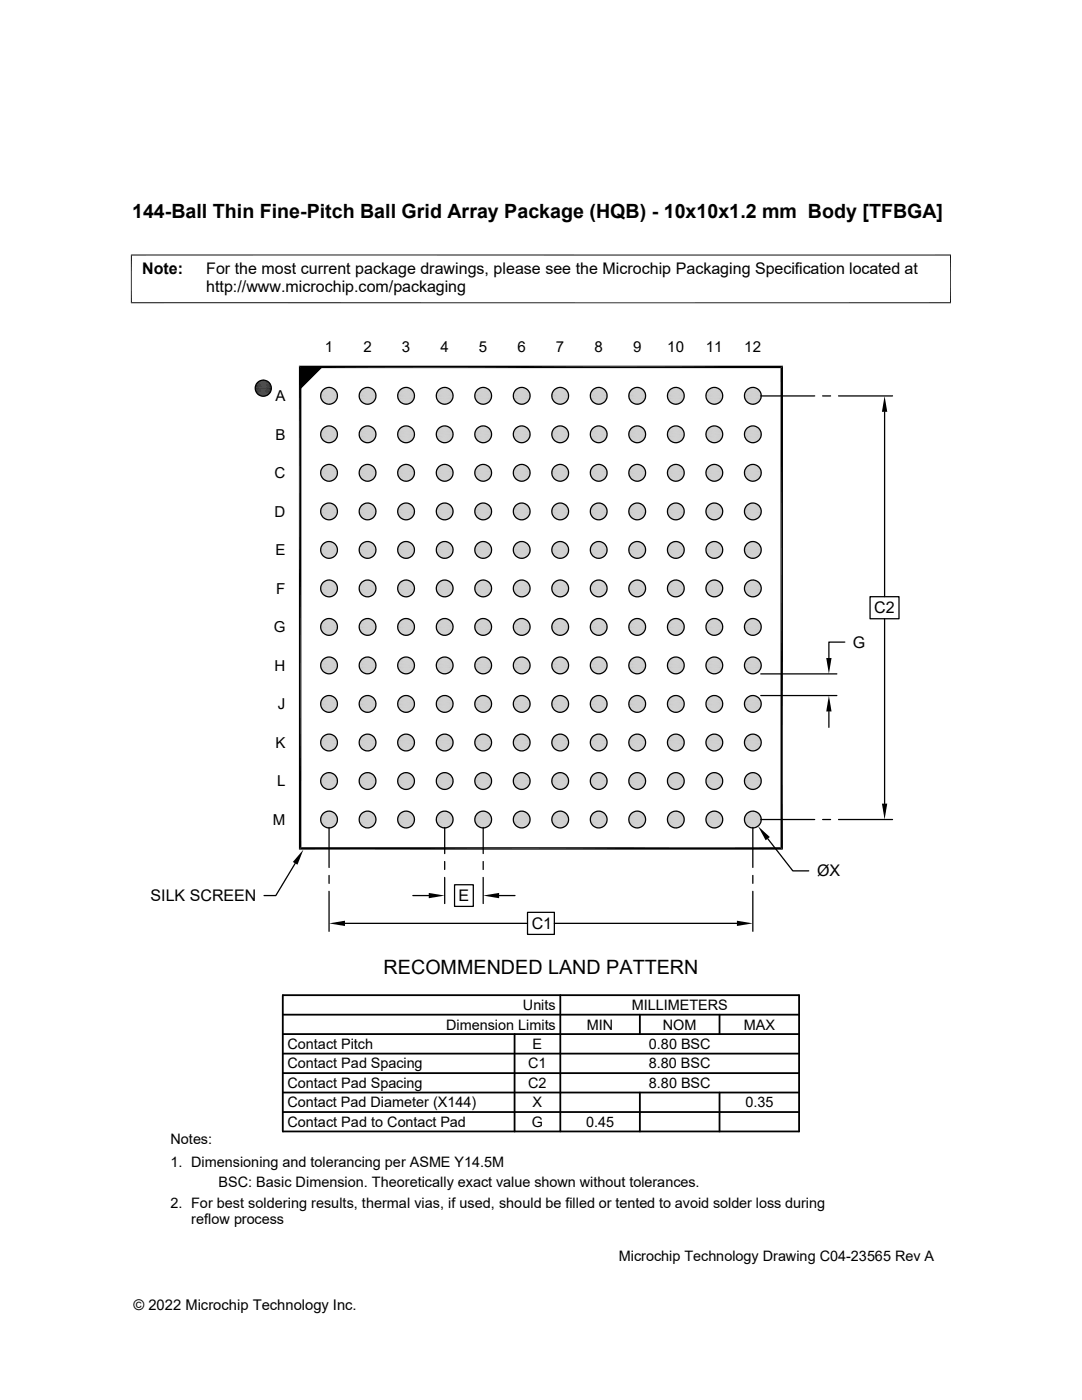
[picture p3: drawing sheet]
<svg xmlns="http://www.w3.org/2000/svg" width="216mm" height="279mm" viewBox="0 0 216 279" stroke-linecap="round" stroke-linejoin="round" font-family="sans-serif">
<defs><g id="words">
<g font-size="3.9">
<text x="26.4" y="43.5">144-Ball Thin Fine-Pitch Ball Grid Array Package (HQB) - 10x10x1.2 mm Body [TFBGA]</text>
<text x="76.5" y="194.5">RECOMMENDED LAND PATTERN</text>
</g>
<g font-size="3.2">
<text x="28.4" y="54.7">Note:</text>
<text x="41.1" y="58.3">http://www.microchip.com/packaging</text>
<text x="41.1" y="54.7">For the most current package drawings, please see the Microchip Packaging Specification located at</text>
<text x="174.5" y="122.4">C2</text>
<text x="170.2" y="129.3">G</text>
<text x="30" y="179.9">SILK SCREEN</text>
<text x="91.5" y="179.9">E</text>
<text x="163" y="174.9">ØX</text>
<text x="106.1" y="185.4">C1</text>
</g>
<g font-size="3">
<text x="64.8" y="70.2">1</text>
<text x="72.5" y="70.2">2</text>
<text x="80.2" y="70.2">3</text>
<text x="87.9" y="70.2">4</text>
<text x="95.6" y="70.2">5</text>
<text x="103.2" y="70.2">6</text>
<text x="110.9" y="70.2">7</text>
<text x="118.6" y="70.2">8</text>
<text x="126.3" y="70.2">9</text>
<text x="133.2" y="70.2">10</text>
<text x="140.8" y="70.2">11</text>
<text x="148.5" y="70.2">12</text>
<text x="54.9" y="80.1">A</text>
<text x="54.9" y="87.8">B</text>
<text x="54.8" y="95.5">C</text>
<text x="54.8" y="103.1">D</text>
<text x="54.9" y="110.8">E</text>
<text x="55.1" y="118.5">F</text>
<text x="54.6" y="126.2">G</text>
<text x="54.8" y="133.9">H</text>
<text x="55.5" y="141.6">J</text>
<text x="54.9" y="149.3">K</text>
<text x="55.3" y="156.9">L</text>
<text x="54.4" y="164.6">M</text>
</g>
<g font-size="2.9">
<text x="104.3" y="201.6">Units</text>
<text x="126" y="201.6">MILLIMETERS</text>
<text x="57.3" y="209.4">Contact Pitch</text>
<text x="89" y="205.5">Dimension Limits</text>
<text x="106.3" y="209.4">E</text>
<text x="117.1" y="205.5">MIN</text>
<text x="129.5" y="209.4">0.80 BSC</text>
<text x="132.3" y="205.5">NOM</text>
<text x="148.4" y="205.5">MAX</text>
<text x="57.3" y="213.2">Contact Pad Spacing</text>
<text x="105.4" y="213.2">C1</text>
<text x="129.5" y="213.2">8.80 BSC</text>
<text x="57.3" y="217.1">Contact Pad Spacing</text>
<text x="57.3" y="221">Contact Pad Diameter (X144)</text>
<text x="105.4" y="217.1">C2</text>
<text x="106.3" y="221">X</text>
<text x="129.5" y="217.1">8.80 BSC</text>
<text x="148.7" y="221">0.35</text>
<text x="57.3" y="224.9">Contact Pad to Contact Pad</text>
<text x="106.1" y="224.9">G</text>
<text x="116.9" y="224.9">0.45</text>
<text x="34" y="228.3">Notes:</text>
<text x="34" y="232.9">1. Dimensioning and tolerancing per ASME Y14.5M</text>
<text x="43.6" y="237">BSC: Basic Dimension. Theoretically exact value shown without tolerances.</text>
<text x="34" y="241">2. For best soldering results, thermal vias, if used, should be filled or tented to avoid solder loss during</text>
<text x="38.1" y="244.3">reflow process</text>
<text x="123.5" y="251.7">Microchip Technology Drawing C04-23565 Rev A</text>
<text x="26.6" y="261.3">© 2022 Microchip Technology Inc.</text>
</g>
</g></defs>
<g fill="#c0c0c0">
<path d="M65.4 77.3h.4z"/>
<path d="M73.1 77.3h.4z"/>
<path d="M80.8 77.3h.4z"/>
<path d="M88.5 77.3h.4z"/>
<path d="M96.2 77.3h.4z"/>
<path d="M103.9 77.3h.4z"/>
<path d="M111.5 77.3h.5z"/>
<path d="M119.2 77.3h.5z"/>
<path d="M126.9 77.3h.4z"/>
<path d="M134.6 77.3h.4z"/>
<path d="M142.3 77.3h.4z"/>
<path d="M150 77.3h.4z"/>
<path d="M149.9 77.4h.7z"/>
<path d="M150 77.3l.6 .1z"/>
<path d="M142.2 77.4h.7z"/>
<path d="M142.3 77.3l.6 .1z"/>
<path d="M134.5 77.4h.7z"/>
<path d="M134.6 77.3l.6 .1z"/>
<path d="M126.8 77.4h.8z"/>
<path d="M126.9 77.3l.7 .1z"/>
<path d="M119.1 77.4h.8z"/>
<path d="M119.2 77.3l.7 .1z"/>
<path d="M111.4 77.4h.8z"/>
<path d="M111.5 77.3l.7 .1z"/>
<path d="M103.7 77.4h.8z"/>
<path d="M103.9 77.3l.6 .1z"/>
<path d="M96.1 77.4h.7z"/>
<path d="M96.2 77.3l.6 .1z"/>
<path d="M88.3 77.4h.8z"/>
<path d="M88.5 77.3l.6 .1z"/>
<path d="M80.7 77.4h.7z"/>
<path d="M80.8 77.3l.6 .1z"/>
<path d="M73 77.4h.7z"/>
<path d="M73.1 77.3l.6 .1z"/>
<path d="M65.3 77.4h.8z"/>
<path d="M65.4 77.3l.7 .1z"/>
<path d="M149.7 77.4h1z"/>
<path d="M149.9 77.4h.8z"/>
<path d="M142 77.4h1.1z"/>
<path d="M142.2 77.4h.9z"/>
<path d="M134.3 77.4h1.1z"/>
<path d="M134.5 77.4h.9z"/>
<path d="M126.6 77.4h1.1z"/>
<path d="M126.8 77.4h.9z"/>
<path d="M118.9 77.4h1.1z"/>
<path d="M119.1 77.4h.9z"/>
<path d="M111.2 77.4h1.1z"/>
<path d="M111.4 77.4h.9z"/>
<path d="M103.5 77.4h1.1z"/>
<path d="M103.7 77.4h.9z"/>
<path d="M95.9 77.4h1z"/>
<path d="M96.1 77.4h.8z"/>
<path d="M88.2 77.4h1z"/>
<path d="M88.3 77.4h.9z"/>
<path d="M80.5 77.4h1.1z"/>
<path d="M80.7 77.4h.9z"/>
<path d="M72.8 77.4h1.1z"/>
<path d="M73 77.4h.9z"/>
<path d="M65.1 77.4h1.1z"/>
<path d="M65.3 77.4h.9z"/>
<path d="M149.5 77.5h1.4z"/>
<path d="M149.7 77.4l1.2 .1z"/>
<path d="M141.9 77.5h1.3z"/>
<path d="M142 77.4l1.2 .1z"/>
<path d="M134.2 77.5h1.4z"/>
<path d="M134.3 77.4l1.3 .1z"/>
<path d="M126.5 77.5h1.3z"/>
<path d="M126.6 77.4l1.2 .1z"/>
<path d="M118.8 77.5h1.4z"/>
<path d="M118.9 77.4l1.3 .1z"/>
<path d="M111.1 77.5h1.4z"/>
<path d="M111.2 77.4l1.3 .1z"/>
<path d="M103.4 77.5h1.4z"/>
<path d="M103.5 77.4l1.3 .1z"/>
<path d="M95.7 77.5h1.4z"/>
<path d="M95.9 77.4l1.2 .1z"/>
<path d="M88 77.5h1.4z"/>
<path d="M88.2 77.4l1.2 .1z"/>
<path d="M80.3 77.5h1.4z"/>
<path d="M80.5 77.4l1.2 .1z"/>
<path d="M72.7 77.5h1.3z"/>
<path d="M72.8 77.4l1.2 .1z"/>
<path d="M65 77.5h1.4z"/>
<path d="M65.1 77.4l1.3 .1z"/>
<path d="M149.4 77.5h1.6z"/>
<path d="M149.5 77.5h1.5z"/>
<path d="M141.7 77.5h1.7z"/>
<path d="M141.9 77.5h1.5z"/>
<path d="M134 77.5h1.7z"/>
<path d="M134.2 77.5h1.5z"/>
<path d="M126.3 77.5h1.7z"/>
<path d="M126.5 77.5h1.5z"/>
<path d="M118.6 77.5h1.7z"/>
<path d="M118.8 77.5h1.5z"/>
<path d="M110.9 77.5h1.7z"/>
<path d="M111.1 77.5h1.5z"/>
<path d="M103.3 77.5h1.6z"/>
<path d="M103.4 77.5h1.5z"/>
<path d="M95.6 77.5h1.6z"/>
<path d="M95.7 77.5h1.5z"/>
<path d="M87.9 77.5h1.7z"/>
<path d="M88 77.5h1.6z"/>
<path d="M80.2 77.5h1.7z"/>
<path d="M80.3 77.5h1.6z"/>
<path d="M72.5 77.5h1.7z"/>
<path d="M72.7 77.5h1.5z"/>
<path d="M64.8 77.5h1.7z"/>
<path d="M65 77.5h1.5z"/>
<path d="M149.3 77.6h1.9z"/>
<path d="M149.4 77.5l1.8 .1z"/>
<path d="M141.6 77.6h1.9z"/>
<path d="M141.7 77.5l1.8 .1z"/>
<path d="M133.9 77.6h1.9z"/>
<path d="M134 77.5l1.8 .1z"/>
<path d="M126.2 77.6h1.9z"/>
<path d="M126.3 77.5l1.8 .1z"/>
<path d="M118.5 77.6h1.9z"/>
<path d="M118.6 77.5l1.8 .1z"/>
<path d="M110.8 77.6h2z"/>
<path d="M110.9 77.5l1.9 .1z"/>
<path d="M103.1 77.6h2z"/>
<path d="M103.3 77.5l1.8 .1z"/>
<path d="M95.4 77.6h2z"/>
<path d="M95.6 77.5l1.8 .1z"/>
<path d="M87.8 77.6h1.9z"/>
<path d="M87.9 77.5l1.8 .1z"/>
<path d="M80.1 77.6h1.9z"/>
<path d="M80.2 77.5l1.8 .1z"/>
<path d="M72.4 77.6h1.9z"/>
<path d="M72.5 77.5l1.8 .1z"/>
<path d="M64.7 77.6h1.9z"/>
<path d="M64.8 77.5l1.8 .1z"/>
</g>
<g fill="none" stroke="#c0c0c0" stroke-width=".2">
<path d="M64 78.8h3.3M64 78.9h3.3M64 79.1h3.3M64 79.2h3.3M64 78.6h3.3M64 79.4h3.3M64.1 79.5h3.2M64.1 78.4h3.2M64.1 78.3h3.1M64.1 79.7h3.1M64.2 79.8h2.9M64.2 78.2h2.9"/>
<path d="M64.3 78h2.8M64.3 80h2.8M64.3 77.9h2.7M64.5 77.8h2.4M64.6 77.7h2.1M71.7 78.8h3.3M71.7 78.9h3.3M71.7 79.1h3.3M71.7 79.2h3.3M71.7 78.6h3.3M71.7 79.4h3.3M71.7 79.5h3.3"/>
<path d="M71.7 78.4h3.3M71.8 78.3h3.1M71.8 79.7h3.1M71.9 79.8h2.9M71.9 78.2h2.9M71.9 78h2.9M71.9 80h2.9M72 77.9h2.7M72.1 77.8h2.5M72.2 77.7h2.2M79.4 78.8h3.3M79.4 78.9h3.3"/>
<path d="M79.4 79.1h3.3M79.4 79.2h3.3M79.4 78.6h3.3M79.4 79.4h3.3M79.4 79.5h3.2M79.4 78.4h3.2M79.5 78.3h3.1M79.5 79.7h3.1M79.5 79.8h3M79.5 78.2h3M79.6 80h2.8M79.6 78h2.8"/>
<path d="M79.7 77.9h2.6M79.8 77.8h2.5M79.9 77.7h2.2M87 78.8h3.4M87 78.9h3.4M87 79.1h3.4M87 79.2h3.4M87.1 78.6h3.3M87.1 79.4h3.3M87.1 79.5h3.2M87.1 78.4h3.2M87.2 78.3h3.1"/>
<path d="M87.2 79.7h3.1M87.2 79.8h3M87.2 78.2h3M87.3 80h2.8M87.3 78h2.8M87.4 77.9h2.6M87.5 77.8h2.4M87.6 77.7h2.2M94.7 78.8h3.4M94.7 78.9h3.4M94.7 79.1h3.4M94.7 79.2h3.4"/>
<path d="M94.8 78.6h3.3M94.8 79.4h3.3M94.8 78.4h3.2M94.8 79.5h3.2M94.8 79.7h3.2M94.8 78.3h3.2M94.9 78.2h3M94.9 79.8h3M95 78h2.8M95 80h2.8M95.1 77.9h2.6M95.2 77.8h2.4"/>
<path d="M95.3 77.7h2.2M102.4 78.8h3.4M102.4 78.9h3.4M102.4 79.1h3.4M102.4 79.2h3.4M102.4 78.6h3.3M102.4 79.4h3.3M102.5 79.5h3.2M102.5 78.4h3.2M102.6 78.3h3.1M102.6 79.7h3.1M102.6 78.2h3"/>
<path d="M102.6 79.8h3M102.7 78h2.8M102.7 80h2.8M102.8 77.9h2.6M102.9 77.8h2.4M103 77.7h2.2M110.1 78.8h3.4M110.1 78.9h3.4M110.1 79.1h3.4M110.1 79.2h3.4M110.1 78.6h3.3M110.1 79.4h3.3"/>
<path d="M110.2 79.5h3.2M110.2 78.4h3.2M110.2 78.3h3.1M110.2 79.7h3.1M110.3 78.2h3M110.3 79.8h3M110.4 80h2.8M110.4 78h2.8M110.5 77.9h2.6M110.6 77.8h2.4M110.7 77.7h2.2M117.8 78.8h3.3"/>
<path d="M117.8 78.9h3.4M117.8 79.1h3.4M117.8 79.2h3.3M117.8 78.6h3.3M117.8 79.4h3.3M117.9 79.5h3.2M117.9 78.4h3.2M117.9 78.3h3.1M117.9 79.7h3.1M118 78.2h2.9M118 79.8h2.9M118.1 80h2.8"/>
<path d="M118.1 78h2.8M118.2 77.9h2.6M118.3 77.8h2.4M118.4 77.7h2.2M125.5 78.8h3.3M125.5 78.9h3.3M125.5 79.1h3.3M125.5 79.2h3.3M125.5 78.6h3.3M125.5 79.4h3.3M125.5 79.5h3.3M125.5 78.4h3.3"/>
<path d="M125.6 78.3h3.1M125.6 79.7h3.1M125.7 78.2h3M125.7 79.8h3M125.8 80h2.8M125.8 78h2.8M125.8 77.9h2.7M125.9 77.8h2.5M126 77.7h2.2M133.2 78.8h3.3M133.2 78.9h3.3M133.2 79.1h3.3"/>
<path d="M133.2 79.2h3.3M133.2 79.4h3.3M133.2 78.6h3.3M133.2 78.4h3.3M133.2 79.5h3.3M133.3 78.3h3.1M133.3 79.7h3.1M133.3 78.2h3M133.3 79.8h3M133.4 80h2.8M133.4 78h2.8M133.5 77.9h2.7"/>
<path d="M133.6 77.8h2.5M133.8 77.7h2.1M140.9 78.8h3.3M140.9 78.9h3.3M140.9 79.1h3.3M140.9 79.2h3.3M140.9 79.4h3.3M140.9 78.6h3.3M140.9 78.4h3.2M140.9 79.5h3.2M141 78.3h3.1M141 79.7h3.1"/>
<path d="M141 78.2h3M141 79.8h3M141.1 80h2.9M141.1 78h2.9M141.2 77.9h2.6M141.3 77.8h2.4M141.4 77.7h2.2M148.5 78.9h3.4M148.5 79.1h3.4M148.5 79.2h3.4M148.5 78.8h3.4M148.6 78.6h3.3"/>
<path d="M148.6 79.4h3.3M148.6 78.4h3.2M148.6 79.5h3.2M148.7 78.3h3.1M148.7 79.7h3.1M148.7 78.2h3M148.7 79.8h3M148.8 80h2.8M148.8 78h2.8M148.9 77.9h2.6M149 77.8h2.4M149.1 77.7h2.2"/>
<path d="M64.3 80.1h2.7M64.5 80.2h2.4M64.6 80.3h2.1M72 80.1h2.7M72.1 80.2h2.5M72.2 80.3h2.2M79.7 80.1h2.6M79.8 80.2h2.5M79.9 80.3h2.2M87.4 80.1h2.6M87.5 80.2h2.4M87.6 80.3h2.2"/>
<path d="M95.1 80.1h2.6M95.2 80.2h2.4M95.3 80.3h2.2M102.8 80.1h2.6M102.9 80.2h2.4M103 80.3h2.2M110.5 80.1h2.6M110.6 80.2h2.4M110.7 80.3h2.2M118.2 80.1h2.6M118.3 80.2h2.4M118.4 80.3h2.2"/>
<path d="M125.8 80.1h2.7M125.9 80.2h2.5M126 80.3h2.2M133.5 80.1h2.7M133.6 80.2h2.5M133.8 80.3h2.1M141.2 80.1h2.6M141.3 80.2h2.4M141.4 80.3h2.2M148.9 80.1h2.6M149 80.2h2.4M149.1 80.3h2.2"/>
</g>
<g fill="#c0c0c0">
<path d="M149.3 80.4l1.7 .1z"/>
<path d="M149.3 80.4h1.9z"/>
<path d="M141.6 80.4l1.8 .1z"/>
<path d="M141.6 80.4h1.9z"/>
<path d="M133.9 80.4l1.8 .1z"/>
<path d="M133.9 80.4h1.9z"/>
<path d="M126.2 80.4l1.8 .1z"/>
<path d="M126.2 80.4h1.9z"/>
<path d="M118.5 80.4l1.8 .1z"/>
<path d="M118.5 80.4h1.9z"/>
<path d="M110.8 80.4l1.8 .1z"/>
<path d="M110.8 80.4h2z"/>
<path d="M103.1 80.4l1.8 .1z"/>
<path d="M103.1 80.4h2z"/>
<path d="M95.4 80.4l1.8 .1z"/>
<path d="M95.4 80.4h2z"/>
<path d="M87.8 80.4l1.8 .1z"/>
<path d="M87.8 80.4h1.9z"/>
<path d="M80.1 80.4l1.8 .1z"/>
<path d="M80.1 80.4h1.9z"/>
<path d="M72.4 80.4l1.8 .1z"/>
<path d="M72.4 80.4h1.9z"/>
<path d="M64.7 80.4l1.8 .1z"/>
<path d="M64.7 80.4h1.9z"/>
<path d="M149.4 80.5h1.5z"/>
<path d="M149.4 80.5h1.6z"/>
<path d="M141.7 80.5h1.5z"/>
<path d="M141.7 80.5h1.7z"/>
<path d="M134 80.5h1.6z"/>
<path d="M134 80.5h1.7z"/>
<path d="M126.3 80.5h1.5z"/>
<path d="M126.3 80.5h1.7z"/>
<path d="M118.6 80.5h1.6z"/>
<path d="M118.6 80.5h1.7z"/>
<path d="M110.9 80.5h1.6z"/>
<path d="M110.9 80.5h1.7z"/>
<path d="M103.3 80.5h1.5z"/>
<path d="M103.3 80.5h1.6z"/>
<path d="M95.6 80.5h1.5z"/>
<path d="M95.6 80.5h1.6z"/>
<path d="M87.9 80.5h1.5z"/>
<path d="M87.9 80.5h1.7z"/>
<path d="M80.2 80.5h1.5z"/>
<path d="M80.2 80.5h1.7z"/>
<path d="M72.5 80.5h1.5z"/>
<path d="M72.5 80.5h1.7z"/>
<path d="M64.8 80.5h1.6z"/>
<path d="M64.8 80.5h1.7z"/>
<path d="M149.5 80.5l1.2 .1z"/>
<path d="M149.5 80.5h1.4z"/>
<path d="M141.9 80.5l1.2 .1z"/>
<path d="M141.9 80.5h1.3z"/>
<path d="M134.2 80.5l1.2 .1z"/>
<path d="M134.2 80.5h1.4z"/>
<path d="M126.5 80.5l1.2 .1z"/>
<path d="M126.5 80.5h1.3z"/>
<path d="M118.8 80.5l1.2 .1z"/>
<path d="M118.8 80.5h1.4z"/>
<path d="M111.1 80.5l1.2 .1z"/>
<path d="M111.1 80.5h1.4z"/>
<path d="M103.4 80.5l1.2 .1z"/>
<path d="M103.4 80.5h1.4z"/>
<path d="M95.7 80.5l1.2 .1z"/>
<path d="M95.7 80.5h1.4z"/>
<path d="M88 80.5l1.2 .1z"/>
<path d="M88 80.5h1.4z"/>
<path d="M80.3 80.5l1.3 .1z"/>
<path d="M80.3 80.5h1.4z"/>
<path d="M72.7 80.5l1.2 .1z"/>
<path d="M72.7 80.5h1.3z"/>
<path d="M65 80.5l1.2 .1z"/>
<path d="M65 80.5h1.4z"/>
<path d="M149.7 80.6h.9z"/>
<path d="M149.7 80.6h1z"/>
<path d="M142 80.6h.9z"/>
<path d="M142 80.6h1.1z"/>
<path d="M134.3 80.6h.9z"/>
<path d="M134.3 80.6h1.1z"/>
<path d="M126.6 80.6h1z"/>
<path d="M126.6 80.6h1.1z"/>
<path d="M118.9 80.6h1z"/>
<path d="M118.9 80.6h1.1z"/>
<path d="M111.2 80.6h1z"/>
<path d="M111.2 80.6h1.1z"/>
<path d="M103.5 80.6h1z"/>
<path d="M103.5 80.6h1.1z"/>
<path d="M95.9 80.6h.9z"/>
<path d="M95.9 80.6h1z"/>
<path d="M88.2 80.6h.9z"/>
<path d="M88.2 80.6h1z"/>
<path d="M80.5 80.6h.9z"/>
<path d="M80.5 80.6h1.1z"/>
<path d="M72.8 80.6h.9z"/>
<path d="M72.8 80.6h1.1z"/>
<path d="M65.1 80.6h1z"/>
<path d="M65.1 80.6h1.1z"/>
<path d="M65.4 80.7h.4z"/>
<path d="M73.1 80.7h.4z"/>
<path d="M80.8 80.7h.4z"/>
<path d="M88.5 80.7h.4z"/>
<path d="M96.2 80.7h.4z"/>
<path d="M103.9 80.7h.4z"/>
<path d="M111.5 80.7h.5z"/>
<path d="M119.2 80.7h.5z"/>
<path d="M126.9 80.7h.4z"/>
<path d="M134.6 80.7h.4z"/>
<path d="M142.3 80.7h.4z"/>
<path d="M150 80.7h.4z"/>
<path d="M149.9 80.6l.5 .1z"/>
<path d="M149.9 80.6h.7z"/>
<path d="M142.2 80.6l.5 .1z"/>
<path d="M142.2 80.6h.7z"/>
<path d="M134.5 80.6l.5 .1z"/>
<path d="M134.5 80.6h.7z"/>
<path d="M126.8 80.6l.5 .1z"/>
<path d="M126.8 80.6h.8z"/>
<path d="M119.1 80.6l.6 .1z"/>
<path d="M119.1 80.6h.8z"/>
<path d="M111.4 80.6l.6 .1z"/>
<path d="M111.4 80.6h.8z"/>
<path d="M103.7 80.6l.6 .1z"/>
<path d="M103.7 80.6h.8z"/>
<path d="M96.1 80.6l.5 .1z"/>
<path d="M96.1 80.6h.7z"/>
<path d="M88.3 80.6l.6 .1z"/>
<path d="M88.3 80.6h.8z"/>
<path d="M80.7 80.6l.5 .1z"/>
<path d="M80.7 80.6h.7z"/>
<path d="M73 80.6l.5 .1z"/>
<path d="M73 80.6h.7z"/>
<path d="M65.3 80.6l.5 .1z"/>
<path d="M65.3 80.6h.8z"/>
<path d="M65.4 85h.4z"/>
<path d="M73.1 85h.4z"/>
<path d="M80.8 85h.4z"/>
<path d="M88.5 85h.4z"/>
<path d="M96.2 85h.4z"/>
<path d="M103.9 85h.4z"/>
<path d="M111.5 85h.5z"/>
<path d="M119.2 85h.5z"/>
<path d="M126.9 85h.4z"/>
<path d="M134.6 85h.4z"/>
<path d="M142.3 85h.4z"/>
<path d="M150 85h.4z"/>
<path d="M149.9 85h.7z"/>
<path d="M150 85h.6z"/>
<path d="M142.2 85h.7z"/>
<path d="M142.3 85h.6z"/>
<path d="M134.5 85h.7z"/>
<path d="M134.6 85h.6z"/>
<path d="M126.8 85h.8z"/>
<path d="M126.9 85h.7z"/>
<path d="M119.1 85h.8z"/>
<path d="M119.2 85h.7z"/>
<path d="M111.4 85h.8z"/>
<path d="M111.5 85h.7z"/>
<path d="M103.7 85h.8z"/>
<path d="M103.9 85h.6z"/>
<path d="M96.1 85h.7z"/>
<path d="M96.2 85h.6z"/>
<path d="M88.3 85h.8z"/>
<path d="M88.5 85h.6z"/>
<path d="M80.7 85h.7z"/>
<path d="M80.8 85h.6z"/>
<path d="M73 85h.7z"/>
<path d="M73.1 85h.6z"/>
<path d="M65.3 85h.8z"/>
<path d="M65.4 85h.7z"/>
<path d="M149.7 85.1h1z"/>
<path d="M149.9 85l.8 .1z"/>
<path d="M142 85.1h1.1z"/>
<path d="M142.2 85l.9 .1z"/>
<path d="M134.3 85.1h1.1z"/>
<path d="M134.5 85l.9 .1z"/>
<path d="M126.6 85.1h1.1z"/>
<path d="M126.8 85l.9 .1z"/>
<path d="M118.9 85.1h1.1z"/>
<path d="M119.1 85l.9 .1z"/>
<path d="M111.2 85.1h1.1z"/>
<path d="M111.4 85l.9 .1z"/>
<path d="M103.5 85.1h1.1z"/>
<path d="M103.7 85l.9 .1z"/>
<path d="M95.9 85.1h1z"/>
<path d="M96.1 85l.8 .1z"/>
<path d="M88.2 85.1h1z"/>
<path d="M88.3 85l.9 .1z"/>
<path d="M80.5 85.1h1.1z"/>
<path d="M80.7 85l.9 .1z"/>
<path d="M72.8 85.1h1.1z"/>
<path d="M73 85l.9 .1z"/>
<path d="M65.1 85.1h1.1z"/>
<path d="M65.3 85l.9 .1z"/>
<path d="M149.5 85.2h1.4z"/>
<path d="M149.7 85.1l1.2 .1z"/>
<path d="M141.9 85.2h1.3z"/>
<path d="M142 85.1l1.2 .1z"/>
<path d="M134.2 85.2h1.4z"/>
<path d="M134.3 85.1l1.3 .1z"/>
<path d="M126.5 85.2h1.3z"/>
<path d="M126.6 85.1l1.2 .1z"/>
<path d="M118.8 85.2h1.4z"/>
<path d="M118.9 85.1l1.3 .1z"/>
<path d="M111.1 85.2h1.4z"/>
<path d="M111.2 85.1l1.3 .1z"/>
<path d="M103.4 85.2h1.4z"/>
<path d="M103.5 85.1l1.3 .1z"/>
<path d="M95.7 85.2h1.4z"/>
<path d="M95.9 85.1l1.2 .1z"/>
<path d="M88 85.2h1.4z"/>
<path d="M88.2 85.1l1.2 .1z"/>
<path d="M80.3 85.2h1.4z"/>
<path d="M80.5 85.1l1.2 .1z"/>
<path d="M72.7 85.2h1.3z"/>
<path d="M72.8 85.1l1.2 .1z"/>
<path d="M65 85.2h1.4z"/>
<path d="M65.1 85.1l1.3 .1z"/>
<path d="M149.4 85.2h1.6z"/>
<path d="M149.5 85.2h1.5z"/>
<path d="M141.7 85.2h1.7z"/>
<path d="M141.9 85.2h1.5z"/>
<path d="M134 85.2h1.7z"/>
<path d="M134.2 85.2h1.5z"/>
<path d="M126.3 85.2h1.7z"/>
<path d="M126.5 85.2h1.5z"/>
<path d="M118.6 85.2h1.7z"/>
<path d="M118.8 85.2h1.5z"/>
<path d="M110.9 85.2h1.7z"/>
<path d="M111.1 85.2h1.5z"/>
<path d="M103.3 85.2h1.6z"/>
<path d="M103.4 85.2h1.5z"/>
<path d="M95.6 85.2h1.6z"/>
<path d="M95.7 85.2h1.5z"/>
<path d="M87.9 85.2h1.7z"/>
<path d="M88 85.2h1.6z"/>
<path d="M80.2 85.2h1.7z"/>
<path d="M80.3 85.2h1.6z"/>
<path d="M72.5 85.2h1.7z"/>
<path d="M72.7 85.2h1.5z"/>
<path d="M64.8 85.2h1.7z"/>
<path d="M65 85.2h1.5z"/>
<path d="M149.3 85.3h1.9z"/>
<path d="M149.4 85.2l1.8 .1z"/>
<path d="M141.6 85.3h1.9z"/>
<path d="M141.7 85.2l1.8 .1z"/>
<path d="M133.9 85.3h1.9z"/>
<path d="M134 85.2l1.8 .1z"/>
<path d="M126.2 85.3h1.9z"/>
<path d="M126.3 85.2l1.8 .1z"/>
<path d="M118.5 85.3h1.9z"/>
<path d="M118.6 85.2l1.8 .1z"/>
<path d="M110.8 85.3h2z"/>
<path d="M110.9 85.2l1.9 .1z"/>
<path d="M103.1 85.3h2z"/>
<path d="M103.3 85.2l1.8 .1z"/>
<path d="M95.4 85.3h2z"/>
<path d="M95.6 85.2l1.8 .1z"/>
<path d="M87.8 85.3h1.9z"/>
<path d="M87.9 85.2l1.8 .1z"/>
<path d="M80.1 85.3h1.9z"/>
<path d="M80.2 85.2l1.8 .1z"/>
<path d="M72.4 85.3h1.9z"/>
<path d="M72.5 85.2l1.8 .1z"/>
<path d="M64.7 85.3h1.9z"/>
<path d="M64.8 85.2l1.8 .1z"/>
</g>
<g fill="none" stroke="#c0c0c0" stroke-width=".2">
<path d="M64 86.4h3.3M64 86.6h3.3M64 86.8h3.3M64 86.9h3.3M64 86.3h3.3M64 87.1h3.3M64.1 87.2h3.2M64.1 86.1h3.2M64.1 86h3.1M64.1 87.4h3.1M64.2 87.5h2.9M64.2 85.8h2.9"/>
<path d="M64.3 85.7h2.8M64.3 87.7h2.8M64.3 87.8h2.7M64.3 85.6h2.7M64.5 87.9h2.4M64.5 85.5h2.4M64.6 85.4h2.1M64.6 88h2.1M71.7 86.4h3.3M71.7 86.6h3.3M71.7 86.8h3.3M71.7 86.9h3.3"/>
<path d="M71.7 86.3h3.3M71.7 87.1h3.3M71.7 87.2h3.3M71.7 86.1h3.3M71.8 86h3.1M71.8 87.4h3.1M71.9 87.5h2.9M71.9 85.8h2.9M71.9 85.7h2.9M71.9 87.7h2.9M72 87.8h2.7M72 85.6h2.7"/>
<path d="M72.1 87.9h2.5M72.1 85.5h2.5M72.2 85.4h2.2M72.2 88h2.2M79.4 86.4h3.3M79.4 86.6h3.3M79.4 86.8h3.3M79.4 86.9h3.3M79.4 86.3h3.3M79.4 87.1h3.3M79.4 87.2h3.2M79.4 86.1h3.2"/>
<path d="M79.5 86h3.1M79.5 87.4h3.1M79.5 87.5h3M79.5 85.8h3M79.6 87.7h2.8M79.6 85.7h2.8M79.7 85.6h2.6M79.7 87.8h2.6M79.8 87.9h2.5M79.8 85.5h2.5M79.9 85.4h2.2M79.9 88h2.2"/>
<path d="M87 86.4h3.4M87 86.6h3.4M87 86.8h3.4M87 86.9h3.4M87.1 86.3h3.3M87.1 87.1h3.3M87.1 87.2h3.2M87.1 86.1h3.2M87.2 86h3.1M87.2 87.4h3.1M87.2 87.5h3M87.2 85.8h3"/>
<path d="M87.3 87.7h2.8M87.3 85.7h2.8M87.4 87.8h2.6M87.4 85.6h2.6M87.5 85.5h2.4M87.5 87.9h2.4M87.6 88h2.2M87.6 85.4h2.2M94.7 86.4h3.4M94.7 86.6h3.4M94.7 86.8h3.4M94.7 86.9h3.4"/>
<path d="M94.8 86.3h3.3M94.8 87.1h3.3M94.8 86.1h3.2M94.8 87.2h3.2M94.8 87.4h3.2M94.8 86h3.2M94.9 85.8h3M94.9 87.5h3M95 85.7h2.8M95 87.7h2.8M95.1 87.8h2.6M95.1 85.6h2.6"/>
<path d="M95.2 85.5h2.4M95.2 87.9h2.4M95.3 88h2.2M95.3 85.4h2.2M102.4 86.4h3.4M102.4 86.6h3.4M102.4 86.8h3.4M102.4 86.9h3.4M102.4 86.3h3.3M102.4 87.1h3.3M102.5 87.2h3.2M102.5 86.1h3.2"/>
<path d="M102.6 86h3.1M102.6 87.4h3.1M102.6 85.8h3M102.6 87.5h3M102.7 85.7h2.8M102.7 87.7h2.8M102.8 87.8h2.6M102.8 85.6h2.6M102.9 85.5h2.4M102.9 87.9h2.4M103 88h2.2M103 85.4h2.2"/>
<path d="M110.1 86.4h3.4M110.1 86.6h3.4M110.1 86.8h3.4M110.1 86.9h3.4M110.1 86.3h3.3M110.1 87.1h3.3M110.2 87.2h3.2M110.2 86.1h3.2M110.2 86h3.1M110.2 87.4h3.1M110.3 85.8h3M110.3 87.5h3"/>
<path d="M110.4 87.7h2.8M110.4 85.7h2.8M110.5 85.6h2.6M110.5 87.8h2.6M110.6 85.5h2.4M110.6 87.9h2.4M110.7 88h2.2M110.7 85.4h2.2M117.8 86.4h3.3M117.8 86.6h3.4M117.8 86.8h3.4M117.8 86.9h3.3"/>
<path d="M117.8 86.3h3.3M117.8 87.1h3.3M117.9 87.2h3.2M117.9 86.1h3.2M117.9 86h3.1M117.9 87.4h3.1M118 85.8h2.9M118 87.5h2.9M118.1 87.7h2.8M118.1 85.7h2.8M118.2 85.6h2.6M118.2 87.8h2.6"/>
<path d="M118.3 85.5h2.4M118.3 87.9h2.4M118.4 88h2.2M118.4 85.4h2.2M125.5 86.4h3.3M125.5 86.6h3.3M125.5 86.8h3.3M125.5 86.9h3.3M125.5 86.3h3.3M125.5 87.1h3.3M125.5 87.2h3.3M125.5 86.1h3.3"/>
<path d="M125.6 86h3.1M125.6 87.4h3.1M125.7 85.8h3M125.7 87.5h3M125.8 87.7h2.8M125.8 85.7h2.8M125.8 85.6h2.7M125.8 87.8h2.7M125.9 85.5h2.5M125.9 87.9h2.5M126 88h2.2M126 85.4h2.2"/>
<path d="M133.2 86.4h3.3M133.2 86.6h3.3M133.2 86.8h3.3M133.2 86.9h3.3M133.2 87.1h3.3M133.2 86.3h3.3M133.2 86.1h3.3M133.2 87.2h3.3M133.3 86h3.1M133.3 87.4h3.1M133.3 85.8h3M133.3 87.5h3"/>
<path d="M133.4 87.7h2.8M133.4 85.7h2.8M133.5 85.6h2.7M133.5 87.8h2.7M133.6 87.9h2.5M133.6 85.5h2.5M133.8 85.4h2.1M133.8 88h2.1M140.9 86.4h3.3M140.9 86.6h3.3M140.9 86.8h3.3M140.9 86.9h3.3"/>
<path d="M140.9 87.1h3.3M140.9 86.3h3.3M140.9 86.1h3.2M140.9 87.2h3.2M141 86h3.1M141 87.4h3.1M141 85.8h3M141 87.5h3M141.1 87.7h2.9M141.1 85.7h2.9M141.2 85.6h2.6M141.2 87.8h2.6"/>
<path d="M141.3 87.9h2.4M141.3 85.5h2.4M141.4 85.4h2.2M141.4 88h2.2M148.5 86.6h3.4M148.5 86.8h3.4M148.5 86.9h3.4M148.5 86.4h3.4M148.6 86.3h3.3M148.6 87.1h3.3M148.6 86.1h3.2M148.6 87.2h3.2"/>
<path d="M148.7 86h3.1M148.7 87.4h3.1M148.7 85.8h3M148.7 87.5h3M148.8 87.7h2.8M148.8 85.7h2.8M148.9 85.6h2.6M148.9 87.8h2.6M149 87.9h2.4M149 85.5h2.4M149.1 85.4h2.2M149.1 88h2.2"/>
</g>
<g fill="#c0c0c0">
<path d="M149.3 88.1h1.7z"/>
<path d="M149.3 88.1h1.9z"/>
<path d="M141.6 88.1h1.8z"/>
<path d="M141.6 88.1h1.9z"/>
<path d="M133.9 88.1h1.8z"/>
<path d="M133.9 88.1h1.9z"/>
<path d="M126.2 88.1h1.8z"/>
<path d="M126.2 88.1h1.9z"/>
<path d="M118.5 88.1h1.8z"/>
<path d="M118.5 88.1h1.9z"/>
<path d="M110.8 88.1h1.8z"/>
<path d="M110.8 88.1h2z"/>
<path d="M103.1 88.1h1.8z"/>
<path d="M103.1 88.1h2z"/>
<path d="M95.4 88.1h1.8z"/>
<path d="M95.4 88.1h2z"/>
<path d="M87.8 88.1h1.8z"/>
<path d="M87.8 88.1h1.9z"/>
<path d="M80.1 88.1h1.8z"/>
<path d="M80.1 88.1h1.9z"/>
<path d="M72.4 88.1h1.8z"/>
<path d="M72.4 88.1h1.9z"/>
<path d="M64.7 88.1h1.8z"/>
<path d="M64.7 88.1h1.9z"/>
<path d="M149.4 88.1l1.5 .1z"/>
<path d="M149.4 88.1h1.6z"/>
<path d="M141.7 88.1l1.5 .1z"/>
<path d="M141.7 88.1h1.7z"/>
<path d="M134 88.1l1.6 .1z"/>
<path d="M134 88.1h1.7z"/>
<path d="M126.3 88.1l1.5 .1z"/>
<path d="M126.3 88.1h1.7z"/>
<path d="M118.6 88.1l1.6 .1z"/>
<path d="M118.6 88.1h1.7z"/>
<path d="M110.9 88.1l1.6 .1z"/>
<path d="M110.9 88.1h1.7z"/>
<path d="M103.3 88.1l1.5 .1z"/>
<path d="M103.3 88.1h1.6z"/>
<path d="M95.6 88.1l1.5 .1z"/>
<path d="M95.6 88.1h1.6z"/>
<path d="M87.9 88.1l1.5 .1z"/>
<path d="M87.9 88.1h1.7z"/>
<path d="M80.2 88.1l1.5 .1z"/>
<path d="M80.2 88.1h1.7z"/>
<path d="M72.5 88.1l1.5 .1z"/>
<path d="M72.5 88.1h1.7z"/>
<path d="M64.8 88.1l1.6 .1z"/>
<path d="M64.8 88.1h1.7z"/>
<path d="M149.5 88.2l1.2 .1z"/>
<path d="M149.5 88.2h1.4z"/>
<path d="M141.9 88.2l1.2 .1z"/>
<path d="M141.9 88.2h1.3z"/>
<path d="M134.2 88.2l1.2 .1z"/>
<path d="M134.2 88.2h1.4z"/>
<path d="M126.5 88.2l1.2 .1z"/>
<path d="M126.5 88.2h1.3z"/>
<path d="M118.8 88.2l1.2 .1z"/>
<path d="M118.8 88.2h1.4z"/>
<path d="M111.1 88.2l1.2 .1z"/>
<path d="M111.1 88.2h1.4z"/>
<path d="M103.4 88.2l1.2 .1z"/>
<path d="M103.4 88.2h1.4z"/>
<path d="M95.7 88.2l1.2 .1z"/>
<path d="M95.7 88.2h1.4z"/>
<path d="M88 88.2l1.2 .1z"/>
<path d="M88 88.2h1.4z"/>
<path d="M80.3 88.2l1.3 .1z"/>
<path d="M80.3 88.2h1.4z"/>
<path d="M72.7 88.2l1.2 .1z"/>
<path d="M72.7 88.2h1.3z"/>
<path d="M65 88.2l1.2 .1z"/>
<path d="M65 88.2h1.4z"/>
<path d="M149.7 88.3h.9z"/>
<path d="M149.7 88.3h1z"/>
<path d="M142 88.3h.9z"/>
<path d="M142 88.3h1.1z"/>
<path d="M134.3 88.3h.9z"/>
<path d="M134.3 88.3h1.1z"/>
<path d="M126.6 88.3h1z"/>
<path d="M126.6 88.3h1.1z"/>
<path d="M118.9 88.3h1z"/>
<path d="M118.9 88.3h1.1z"/>
<path d="M111.2 88.3h1z"/>
<path d="M111.2 88.3h1.1z"/>
<path d="M103.5 88.3h1z"/>
<path d="M103.5 88.3h1.1z"/>
<path d="M95.9 88.3h.9z"/>
<path d="M95.9 88.3h1z"/>
<path d="M88.2 88.3h.9z"/>
<path d="M88.2 88.3h1z"/>
<path d="M80.5 88.3h.9z"/>
<path d="M80.5 88.3h1.1z"/>
<path d="M72.8 88.3h.9z"/>
<path d="M72.8 88.3h1.1z"/>
<path d="M65.1 88.3h1z"/>
<path d="M65.1 88.3h1.1z"/>
<path d="M65.4 88.3h.4z"/>
<path d="M73.1 88.3h.4z"/>
<path d="M80.8 88.3h.4z"/>
<path d="M88.5 88.3h.4z"/>
<path d="M96.2 88.3h.4z"/>
<path d="M103.9 88.3h.4z"/>
<path d="M111.5 88.3h.5z"/>
<path d="M119.2 88.3h.5z"/>
<path d="M126.9 88.3h.4z"/>
<path d="M134.6 88.3h.4z"/>
<path d="M142.3 88.3h.4z"/>
<path d="M150 88.3h.4z"/>
<path d="M149.9 88.3h.5z"/>
<path d="M149.9 88.3h.7z"/>
<path d="M142.2 88.3h.5z"/>
<path d="M142.2 88.3h.7z"/>
<path d="M134.5 88.3h.5z"/>
<path d="M134.5 88.3h.7z"/>
<path d="M126.8 88.3h.5z"/>
<path d="M126.8 88.3h.8z"/>
<path d="M119.1 88.3h.6z"/>
<path d="M119.1 88.3h.8z"/>
<path d="M111.4 88.3h.6z"/>
<path d="M111.4 88.3h.8z"/>
<path d="M103.7 88.3h.6z"/>
<path d="M103.7 88.3h.8z"/>
<path d="M96.1 88.3h.5z"/>
<path d="M96.1 88.3h.7z"/>
<path d="M88.3 88.3h.6z"/>
<path d="M88.3 88.3h.8z"/>
<path d="M80.7 88.3h.5z"/>
<path d="M80.7 88.3h.7z"/>
<path d="M73 88.3h.5z"/>
<path d="M73 88.3h.7z"/>
<path d="M65.3 88.3h.5z"/>
<path d="M65.3 88.3h.8z"/>
<path d="M65.4 92.7h.4z"/>
<path d="M73.1 92.7h.4z"/>
<path d="M80.8 92.7h.4z"/>
<path d="M88.5 92.7h.4z"/>
<path d="M96.2 92.7h.4z"/>
<path d="M103.9 92.7h.4z"/>
<path d="M111.5 92.7h.5z"/>
<path d="M119.2 92.7h.5z"/>
<path d="M126.9 92.7h.4z"/>
<path d="M134.6 92.7h.4z"/>
<path d="M142.3 92.7h.4z"/>
<path d="M150 92.7h.4z"/>
<path d="M149.9 92.7h.7z"/>
<path d="M150 92.7h.6z"/>
<path d="M142.2 92.7h.7z"/>
<path d="M142.3 92.7h.6z"/>
<path d="M134.5 92.7h.7z"/>
<path d="M134.6 92.7h.6z"/>
<path d="M126.8 92.7h.8z"/>
<path d="M126.9 92.7h.7z"/>
<path d="M119.1 92.7h.8z"/>
<path d="M119.2 92.7h.7z"/>
<path d="M111.4 92.7h.8z"/>
<path d="M111.5 92.7h.7z"/>
<path d="M103.7 92.7h.8z"/>
<path d="M103.9 92.7h.6z"/>
<path d="M96.1 92.7h.7z"/>
<path d="M96.2 92.7h.6z"/>
<path d="M88.3 92.7h.8z"/>
<path d="M88.5 92.7h.6z"/>
<path d="M80.7 92.7h.7z"/>
<path d="M80.8 92.7h.6z"/>
<path d="M73 92.7h.7z"/>
<path d="M73.1 92.7h.6z"/>
<path d="M65.3 92.7h.8z"/>
<path d="M65.4 92.7h.7z"/>
<path d="M149.7 92.8h1z"/>
<path d="M149.9 92.7l.8 .1z"/>
<path d="M142 92.8h1.1z"/>
<path d="M142.2 92.7l.9 .1z"/>
<path d="M134.3 92.8h1.1z"/>
<path d="M134.5 92.7l.9 .1z"/>
<path d="M126.6 92.8h1.1z"/>
<path d="M126.8 92.7l.9 .1z"/>
<path d="M118.9 92.8h1.1z"/>
<path d="M119.1 92.7l.9 .1z"/>
<path d="M111.2 92.8h1.1z"/>
<path d="M111.4 92.7l.9 .1z"/>
<path d="M103.5 92.8h1.1z"/>
<path d="M103.7 92.7l.9 .1z"/>
<path d="M95.9 92.8h1z"/>
<path d="M96.1 92.7l.8 .1z"/>
<path d="M88.2 92.8h1z"/>
<path d="M88.3 92.7l.9 .1z"/>
<path d="M80.5 92.8h1.1z"/>
<path d="M80.7 92.7l.9 .1z"/>
<path d="M72.8 92.8h1.1z"/>
<path d="M73 92.7l.9 .1z"/>
<path d="M65.1 92.8h1.1z"/>
<path d="M65.3 92.7l.9 .1z"/>
<path d="M149.5 92.8h1.4z"/>
<path d="M149.7 92.8h1.2z"/>
<path d="M141.9 92.8h1.3z"/>
<path d="M142 92.8h1.2z"/>
<path d="M134.2 92.8h1.4z"/>
<path d="M134.3 92.8h1.3z"/>
<path d="M126.5 92.8h1.3z"/>
<path d="M126.6 92.8h1.2z"/>
<path d="M118.8 92.8h1.4z"/>
<path d="M118.9 92.8h1.3z"/>
<path d="M111.1 92.8h1.4z"/>
<path d="M111.2 92.8h1.3z"/>
<path d="M103.4 92.8h1.4z"/>
<path d="M103.5 92.8h1.3z"/>
<path d="M95.7 92.8h1.4z"/>
<path d="M95.9 92.8h1.2z"/>
<path d="M88 92.8h1.4z"/>
<path d="M88.2 92.8h1.2z"/>
<path d="M80.3 92.8h1.4z"/>
<path d="M80.5 92.8h1.2z"/>
<path d="M72.7 92.8h1.3z"/>
<path d="M72.8 92.8h1.2z"/>
<path d="M65 92.8h1.4z"/>
<path d="M65.1 92.8h1.3z"/>
<path d="M149.4 92.9h1.6z"/>
<path d="M149.5 92.8l1.5 .1z"/>
<path d="M141.7 92.9h1.7z"/>
<path d="M141.9 92.8l1.5 .1z"/>
<path d="M134 92.9h1.7z"/>
<path d="M134.2 92.8l1.5 .1z"/>
<path d="M126.3 92.9h1.7z"/>
<path d="M126.5 92.8l1.5 .1z"/>
<path d="M118.6 92.9h1.7z"/>
<path d="M118.8 92.8l1.5 .1z"/>
<path d="M110.9 92.9h1.7z"/>
<path d="M111.1 92.8l1.5 .1z"/>
<path d="M103.3 92.9h1.6z"/>
<path d="M103.4 92.8l1.5 .1z"/>
<path d="M95.6 92.9h1.6z"/>
<path d="M95.7 92.8l1.5 .1z"/>
<path d="M87.9 92.9h1.7z"/>
<path d="M88 92.8l1.6 .1z"/>
<path d="M80.2 92.9h1.7z"/>
<path d="M80.3 92.8l1.6 .1z"/>
<path d="M72.5 92.9h1.7z"/>
<path d="M72.7 92.8l1.5 .1z"/>
<path d="M64.8 92.9h1.7z"/>
<path d="M65 92.8l1.5 .1z"/>
<path d="M149.3 93h1.9z"/>
<path d="M149.4 92.9l1.8 .1z"/>
<path d="M141.6 93h1.9z"/>
<path d="M141.7 92.9l1.8 .1z"/>
<path d="M133.9 93h1.9z"/>
<path d="M134 92.9l1.8 .1z"/>
<path d="M126.2 93h1.9z"/>
<path d="M126.3 92.9l1.8 .1z"/>
<path d="M118.5 93h1.9z"/>
<path d="M118.6 92.9l1.8 .1z"/>
<path d="M110.8 93h2z"/>
<path d="M110.9 92.9l1.9 .1z"/>
<path d="M103.1 93h2z"/>
<path d="M103.3 92.9l1.8 .1z"/>
<path d="M95.4 93h2z"/>
<path d="M95.6 92.9l1.8 .1z"/>
<path d="M87.8 93h1.9z"/>
<path d="M87.9 92.9l1.8 .1z"/>
<path d="M80.1 93h1.9z"/>
<path d="M80.2 92.9l1.8 .1z"/>
<path d="M72.4 93h1.9z"/>
<path d="M72.5 92.9l1.8 .1z"/>
<path d="M64.7 93h1.9z"/>
<path d="M64.8 92.9l1.8 .1z"/>
</g>
<g fill="none" stroke="#c0c0c0" stroke-width=".2">
<path d="M64 94.1h3.3M64 94.3h3.3M64 94.4h3.3M64 94.6h3.3M64 94h3.3M64 94.8h3.3M64.1 94.9h3.2M64.1 93.8h3.2M64.1 93.7h3.1M64.1 95.1h3.1M64.2 95.2h2.9M64.2 93.5h2.9"/>
<path d="M64.3 93.4h2.8M64.3 95.3h2.8M64.3 95.5h2.7M64.3 93.3h2.7M64.5 95.6h2.4M64.5 93.2h2.4M64.6 93h2.1M64.6 95.7h2.1M71.7 94.1h3.3M71.7 94.3h3.3M71.7 94.4h3.3M71.7 94.6h3.3"/>
<path d="M71.7 94h3.3M71.7 94.8h3.3M71.7 94.9h3.3M71.7 93.8h3.3M71.8 93.7h3.1M71.8 95.1h3.1M71.9 95.2h2.9M71.9 93.5h2.9M71.9 93.4h2.9M71.9 95.3h2.9M72 95.5h2.7M72 93.3h2.7"/>
<path d="M72.1 95.6h2.5M72.1 93.2h2.5M72.2 93h2.2M72.2 95.7h2.2M79.4 94.1h3.3M79.4 94.3h3.3M79.4 94.4h3.3M79.4 94.6h3.3M79.4 94h3.3M79.4 94.8h3.3M79.4 94.9h3.2M79.4 93.8h3.2"/>
<path d="M79.5 93.7h3.1M79.5 95.1h3.1M79.5 95.2h3M79.5 93.5h3M79.6 95.3h2.8M79.6 93.4h2.8M79.7 93.3h2.6M79.7 95.5h2.6M79.8 95.6h2.5M79.8 93.2h2.5M79.9 93h2.2M79.9 95.7h2.2"/>
<path d="M87 94.1h3.4M87 94.3h3.4M87 94.4h3.4M87 94.6h3.4M87.1 94h3.3M87.1 94.8h3.3M87.1 94.9h3.2M87.1 93.8h3.2M87.2 93.7h3.1M87.2 95.1h3.1M87.2 95.2h3M87.2 93.5h3"/>
<path d="M87.3 95.3h2.8M87.3 93.4h2.8M87.4 95.5h2.6M87.4 93.3h2.6M87.5 93.2h2.4M87.5 95.6h2.4M87.6 95.7h2.2M87.6 93h2.2M94.7 94.1h3.4M94.7 94.3h3.4M94.7 94.4h3.4M94.7 94.6h3.4"/>
<path d="M94.8 94h3.3M94.8 94.8h3.3M94.8 93.8h3.2M94.8 94.9h3.2M94.8 95.1h3.2M94.8 93.7h3.2M94.9 93.5h3M94.9 95.2h3M95 93.4h2.8M95 95.3h2.8M95.1 95.5h2.6M95.1 93.3h2.6"/>
<path d="M95.2 93.2h2.4M95.2 95.6h2.4M95.3 95.7h2.2M95.3 93h2.2M102.4 94.1h3.4M102.4 94.3h3.4M102.4 94.4h3.4M102.4 94.6h3.4M102.4 94h3.3M102.4 94.8h3.3M102.5 94.9h3.2M102.5 93.8h3.2"/>
<path d="M102.6 93.7h3.1M102.6 95.1h3.1M102.6 93.5h3M102.6 95.2h3M102.7 93.4h2.8M102.7 95.3h2.8M102.8 95.5h2.6M102.8 93.3h2.6M102.9 93.2h2.4M102.9 95.6h2.4M103 95.7h2.2M103 93h2.2"/>
<path d="M110.1 94.1h3.4M110.1 94.3h3.4M110.1 94.4h3.4M110.1 94.6h3.4M110.1 94h3.3M110.1 94.8h3.3M110.2 94.9h3.2M110.2 93.8h3.2M110.2 93.7h3.1M110.2 95.1h3.1M110.3 93.5h3M110.3 95.2h3"/>
<path d="M110.4 95.3h2.8M110.4 93.4h2.8M110.5 93.3h2.6M110.5 95.5h2.6M110.6 93.2h2.4M110.6 95.6h2.4M110.7 95.7h2.2M110.7 93h2.2M117.8 94.1h3.3M117.8 94.3h3.4M117.8 94.4h3.4M117.8 94.6h3.3"/>
<path d="M117.8 94h3.3M117.8 94.8h3.3M117.9 94.9h3.2M117.9 93.8h3.2M117.9 93.7h3.1M117.9 95.1h3.1M118 93.5h2.9M118 95.2h2.9M118.1 95.3h2.8M118.1 93.4h2.8M118.2 93.3h2.6M118.2 95.5h2.6"/>
<path d="M118.3 93.2h2.4M118.3 95.6h2.4M118.4 95.7h2.2M118.4 93h2.2M125.5 94.1h3.3M125.5 94.3h3.3M125.5 94.4h3.3M125.5 94.6h3.3M125.5 94h3.3M125.5 94.8h3.3M125.5 94.9h3.3M125.5 93.8h3.3"/>
<path d="M125.6 93.7h3.1M125.6 95.1h3.1M125.7 93.5h3M125.7 95.2h3M125.8 95.3h2.8M125.8 93.4h2.8M125.8 93.3h2.7M125.8 95.5h2.7M125.9 93.2h2.5M125.9 95.6h2.5M126 95.7h2.2M126 93h2.2"/>
<path d="M133.2 94.1h3.3M133.2 94.3h3.3M133.2 94.4h3.3M133.2 94.6h3.3M133.2 94.8h3.3M133.2 94h3.3M133.2 93.8h3.3M133.2 94.9h3.3M133.3 93.7h3.1M133.3 95.1h3.1M133.3 93.5h3M133.3 95.2h3"/>
<path d="M133.4 95.3h2.8M133.4 93.4h2.8M133.5 93.3h2.7M133.5 95.5h2.7M133.6 95.6h2.5M133.6 93.2h2.5M133.8 93h2.1M133.8 95.7h2.1M140.9 94.1h3.3M140.9 94.3h3.3M140.9 94.4h3.3M140.9 94.6h3.3"/>
<path d="M140.9 94.8h3.3M140.9 94h3.3M140.9 93.8h3.2M140.9 94.9h3.2M141 93.7h3.1M141 95.1h3.1M141 93.5h3M141 95.2h3M141.1 95.3h2.9M141.1 93.4h2.9M141.2 93.3h2.6M141.2 95.5h2.6"/>
<path d="M141.3 95.6h2.4M141.3 93.2h2.4M141.4 93h2.2M141.4 95.7h2.2M148.5 94.3h3.4M148.5 94.4h3.4M148.5 94.6h3.4M148.5 94.1h3.4M148.6 94h3.3M148.6 94.8h3.3M148.6 93.8h3.2M148.6 94.9h3.2"/>
<path d="M148.7 93.7h3.1M148.7 95.1h3.1M148.7 93.5h3M148.7 95.2h3M148.8 95.3h2.8M148.8 93.4h2.8M148.9 93.3h2.6M148.9 95.5h2.6M149 95.6h2.4M149 93.2h2.4M149.1 93h2.2M149.1 95.7h2.2"/>
</g>
<g fill="#c0c0c0">
<path d="M149.3 95.7l1.7 .1z"/>
<path d="M149.3 95.7h1.9z"/>
<path d="M141.6 95.7l1.8 .1z"/>
<path d="M141.6 95.7h1.9z"/>
<path d="M133.9 95.7l1.8 .1z"/>
<path d="M133.9 95.7h1.9z"/>
<path d="M126.2 95.7l1.8 .1z"/>
<path d="M126.2 95.7h1.9z"/>
<path d="M118.5 95.7l1.8 .1z"/>
<path d="M118.5 95.7h1.9z"/>
<path d="M110.8 95.7l1.8 .1z"/>
<path d="M110.8 95.7h2z"/>
<path d="M103.1 95.7l1.8 .1z"/>
<path d="M103.1 95.7h2z"/>
<path d="M95.4 95.7l1.8 .1z"/>
<path d="M95.4 95.7h2z"/>
<path d="M87.8 95.7l1.8 .1z"/>
<path d="M87.8 95.7h1.9z"/>
<path d="M80.1 95.7l1.8 .1z"/>
<path d="M80.1 95.7h1.9z"/>
<path d="M72.4 95.7l1.8 .1z"/>
<path d="M72.4 95.7h1.9z"/>
<path d="M64.7 95.7l1.8 .1z"/>
<path d="M64.7 95.7h1.9z"/>
<path d="M149.4 95.8l1.5 .1z"/>
<path d="M149.4 95.8h1.6z"/>
<path d="M141.7 95.8l1.5 .1z"/>
<path d="M141.7 95.8h1.7z"/>
<path d="M134 95.8l1.6 .1z"/>
<path d="M134 95.8h1.7z"/>
<path d="M126.3 95.8l1.5 .1z"/>
<path d="M126.3 95.8h1.7z"/>
<path d="M118.6 95.8l1.6 .1z"/>
<path d="M118.6 95.8h1.7z"/>
<path d="M110.9 95.8l1.6 .1z"/>
<path d="M110.9 95.8h1.7z"/>
<path d="M103.3 95.8l1.5 .1z"/>
<path d="M103.3 95.8h1.6z"/>
<path d="M95.6 95.8l1.5 .1z"/>
<path d="M95.6 95.8h1.6z"/>
<path d="M87.9 95.8l1.5 .1z"/>
<path d="M87.9 95.8h1.7z"/>
<path d="M80.2 95.8l1.5 .1z"/>
<path d="M80.2 95.8h1.7z"/>
<path d="M72.5 95.8l1.5 .1z"/>
<path d="M72.5 95.8h1.7z"/>
<path d="M64.8 95.8l1.6 .1z"/>
<path d="M64.8 95.8h1.7z"/>
<path d="M149.5 95.9h1.2z"/>
<path d="M149.5 95.9h1.4z"/>
<path d="M141.9 95.9h1.2z"/>
<path d="M141.9 95.9h1.3z"/>
<path d="M134.2 95.9h1.2z"/>
<path d="M134.2 95.9h1.4z"/>
<path d="M126.5 95.9h1.2z"/>
<path d="M126.5 95.9h1.3z"/>
<path d="M118.8 95.9h1.2z"/>
<path d="M118.8 95.9h1.4z"/>
<path d="M111.1 95.9h1.2z"/>
<path d="M111.1 95.9h1.4z"/>
<path d="M103.4 95.9h1.2z"/>
<path d="M103.4 95.9h1.4z"/>
<path d="M95.7 95.9h1.2z"/>
<path d="M95.7 95.9h1.4z"/>
<path d="M88 95.9h1.2z"/>
<path d="M88 95.9h1.4z"/>
<path d="M80.3 95.9h1.3z"/>
<path d="M80.3 95.9h1.4z"/>
<path d="M72.7 95.9h1.2z"/>
<path d="M72.7 95.9h1.3z"/>
<path d="M65 95.9h1.2z"/>
<path d="M65 95.9h1.4z"/>
<path d="M149.7 95.9l.9 .1z"/>
<path d="M149.7 95.9h1z"/>
<path d="M142 95.9l.9 .1z"/>
<path d="M142 95.9h1.1z"/>
<path d="M134.3 95.9l.9 .1z"/>
<path d="M134.3 95.9h1.1z"/>
<path d="M126.6 95.9l1 .1z"/>
<path d="M126.6 95.9h1.1z"/>
<path d="M118.9 95.9l1 .1z"/>
<path d="M118.9 95.9h1.1z"/>
<path d="M111.2 95.9l1 .1z"/>
<path d="M111.2 95.9h1.1z"/>
<path d="M103.5 95.9l1 .1z"/>
<path d="M103.5 95.9h1.1z"/>
<path d="M95.9 95.9l.9 .1z"/>
<path d="M95.9 95.9h1z"/>
<path d="M88.2 95.9l.9 .1z"/>
<path d="M88.2 95.9h1z"/>
<path d="M80.5 95.9l.9 .1z"/>
<path d="M80.5 95.9h1.1z"/>
<path d="M72.8 95.9l.9 .1z"/>
<path d="M72.8 95.9h1.1z"/>
<path d="M65.1 95.9l1 .1z"/>
<path d="M65.1 95.9h1.1z"/>
<path d="M65.4 96h.4z"/>
<path d="M73.1 96h.4z"/>
<path d="M80.8 96h.4z"/>
<path d="M88.5 96h.4z"/>
<path d="M96.2 96h.4z"/>
<path d="M103.9 96h.4z"/>
<path d="M111.5 96h.5z"/>
<path d="M119.2 96h.5z"/>
<path d="M126.9 96h.4z"/>
<path d="M134.6 96h.4z"/>
<path d="M142.3 96h.4z"/>
<path d="M150 96h.4z"/>
<path d="M149.9 96h.5z"/>
<path d="M149.9 96h.7z"/>
<path d="M142.2 96h.5z"/>
<path d="M142.2 96h.7z"/>
<path d="M134.5 96h.5z"/>
<path d="M134.5 96h.7z"/>
<path d="M126.8 96h.5z"/>
<path d="M126.8 96h.8z"/>
<path d="M119.1 96h.6z"/>
<path d="M119.1 96h.8z"/>
<path d="M111.4 96h.6z"/>
<path d="M111.4 96h.8z"/>
<path d="M103.7 96h.6z"/>
<path d="M103.7 96h.8z"/>
<path d="M96.1 96h.5z"/>
<path d="M96.1 96h.7z"/>
<path d="M88.3 96h.6z"/>
<path d="M88.3 96h.8z"/>
<path d="M80.7 96h.5z"/>
<path d="M80.7 96h.7z"/>
<path d="M73 96h.5z"/>
<path d="M73 96h.7z"/>
<path d="M65.3 96h.5z"/>
<path d="M65.3 96h.8z"/>
<path d="M65.4 100.4h.4z"/>
<path d="M73.1 100.4h.4z"/>
<path d="M80.8 100.4h.4z"/>
<path d="M88.5 100.4h.4z"/>
<path d="M96.2 100.4h.4z"/>
<path d="M103.9 100.4h.4z"/>
<path d="M111.5 100.4h.5z"/>
<path d="M119.2 100.4h.5z"/>
<path d="M126.9 100.4h.4z"/>
<path d="M134.6 100.4h.4z"/>
<path d="M142.3 100.4h.4z"/>
<path d="M150 100.4h.4z"/>
<path d="M149.9 100.4h.7z"/>
<path d="M150 100.4h.6z"/>
<path d="M142.2 100.4h.7z"/>
<path d="M142.3 100.4h.6z"/>
<path d="M134.5 100.4h.7z"/>
<path d="M134.6 100.4h.6z"/>
<path d="M126.8 100.4h.8z"/>
<path d="M126.9 100.4h.7z"/>
<path d="M119.1 100.4h.8z"/>
<path d="M119.2 100.4h.7z"/>
<path d="M111.4 100.4h.8z"/>
<path d="M111.5 100.4h.7z"/>
<path d="M103.7 100.4h.8z"/>
<path d="M103.9 100.4h.6z"/>
<path d="M96.1 100.4h.7z"/>
<path d="M96.2 100.4h.6z"/>
<path d="M88.3 100.4h.8z"/>
<path d="M88.5 100.4h.6z"/>
<path d="M80.7 100.4h.7z"/>
<path d="M80.8 100.4h.6z"/>
<path d="M73 100.4h.7z"/>
<path d="M73.1 100.4h.6z"/>
<path d="M65.3 100.4h.8z"/>
<path d="M65.4 100.4h.7z"/>
<path d="M149.7 100.5h1z"/>
<path d="M149.9 100.4l.8 .1z"/>
<path d="M142 100.5h1.1z"/>
<path d="M142.2 100.4l.9 .1z"/>
<path d="M134.3 100.5h1.1z"/>
<path d="M134.5 100.4l.9 .1z"/>
<path d="M126.6 100.5h1.1z"/>
<path d="M126.8 100.4l.9 .1z"/>
<path d="M118.9 100.5h1.1z"/>
<path d="M119.1 100.4l.9 .1z"/>
<path d="M111.2 100.5h1.1z"/>
<path d="M111.4 100.4l.9 .1z"/>
<path d="M103.5 100.5h1.1z"/>
<path d="M103.7 100.4l.9 .1z"/>
<path d="M95.9 100.5h1z"/>
<path d="M96.1 100.4l.8 .1z"/>
<path d="M88.2 100.5h1z"/>
<path d="M88.3 100.4l.9 .1z"/>
<path d="M80.5 100.5h1.1z"/>
<path d="M80.7 100.4l.9 .1z"/>
<path d="M72.8 100.5h1.1z"/>
<path d="M73 100.4l.9 .1z"/>
<path d="M65.1 100.5h1.1z"/>
<path d="M65.3 100.4l.9 .1z"/>
<path d="M149.5 100.5h1.4z"/>
<path d="M149.7 100.5h1.2z"/>
<path d="M141.9 100.5h1.3z"/>
<path d="M142 100.5h1.2z"/>
<path d="M134.2 100.5h1.4z"/>
<path d="M134.3 100.5h1.3z"/>
<path d="M126.5 100.5h1.3z"/>
<path d="M126.6 100.5h1.2z"/>
<path d="M118.8 100.5h1.4z"/>
<path d="M118.9 100.5h1.3z"/>
<path d="M111.1 100.5h1.4z"/>
<path d="M111.2 100.5h1.3z"/>
<path d="M103.4 100.5h1.4z"/>
<path d="M103.5 100.5h1.3z"/>
<path d="M95.7 100.5h1.4z"/>
<path d="M95.9 100.5h1.2z"/>
<path d="M88 100.5h1.4z"/>
<path d="M88.2 100.5h1.2z"/>
<path d="M80.3 100.5h1.4z"/>
<path d="M80.5 100.5h1.2z"/>
<path d="M72.7 100.5h1.3z"/>
<path d="M72.8 100.5h1.2z"/>
<path d="M65 100.5h1.4z"/>
<path d="M65.1 100.5h1.3z"/>
<path d="M149.4 100.6h1.6z"/>
<path d="M149.5 100.5l1.5 .1z"/>
<path d="M141.7 100.6h1.7z"/>
<path d="M141.9 100.5l1.5 .1z"/>
<path d="M134 100.6h1.7z"/>
<path d="M134.2 100.5l1.5 .1z"/>
<path d="M126.3 100.6h1.7z"/>
<path d="M126.5 100.5l1.5 .1z"/>
<path d="M118.6 100.6h1.7z"/>
<path d="M118.8 100.5l1.5 .1z"/>
<path d="M110.9 100.6h1.7z"/>
<path d="M111.1 100.5l1.5 .1z"/>
<path d="M103.3 100.6h1.6z"/>
<path d="M103.4 100.5l1.5 .1z"/>
<path d="M95.6 100.6h1.6z"/>
<path d="M95.7 100.5l1.5 .1z"/>
<path d="M87.9 100.6h1.7z"/>
<path d="M88 100.5l1.6 .1z"/>
<path d="M80.2 100.6h1.7z"/>
<path d="M80.3 100.5l1.6 .1z"/>
<path d="M72.5 100.6h1.7z"/>
<path d="M72.7 100.5l1.5 .1z"/>
<path d="M64.8 100.6h1.7z"/>
<path d="M65 100.5l1.5 .1z"/>
<path d="M149.3 100.7h1.9z"/>
<path d="M149.4 100.6l1.8 .1z"/>
<path d="M141.6 100.7h1.9z"/>
<path d="M141.7 100.6l1.8 .1z"/>
<path d="M133.9 100.7h1.9z"/>
<path d="M134 100.6l1.8 .1z"/>
<path d="M126.2 100.7h1.9z"/>
<path d="M126.3 100.6l1.8 .1z"/>
<path d="M118.5 100.7h1.9z"/>
<path d="M118.6 100.6l1.8 .1z"/>
<path d="M110.8 100.7h2z"/>
<path d="M110.9 100.6l1.9 .1z"/>
<path d="M103.1 100.7h2z"/>
<path d="M103.3 100.6l1.8 .1z"/>
<path d="M95.4 100.7h2z"/>
<path d="M95.6 100.6l1.8 .1z"/>
<path d="M87.8 100.7h1.9z"/>
<path d="M87.9 100.6l1.8 .1z"/>
<path d="M80.1 100.7h1.9z"/>
<path d="M80.2 100.6l1.8 .1z"/>
<path d="M72.4 100.7h1.9z"/>
<path d="M72.5 100.6l1.8 .1z"/>
<path d="M64.7 100.7h1.9z"/>
<path d="M64.8 100.6l1.8 .1z"/>
</g>
<g fill="none" stroke="#c0c0c0" stroke-width=".2">
<path d="M64 101.8h3.3M64 102h3.3M64 102.1h3.3M64 102.3h3.3M64 101.7h3.3M64 102.5h3.3M64.1 102.6h3.2M64.1 101.5h3.2M64.1 101.4h3.1M64.1 102.8h3.1M64.2 102.9h2.9M64.2 101.2h2.9"/>
<path d="M64.3 101.1h2.8M64.3 103h2.8M64.3 103.2h2.7M64.3 101h2.7M64.5 103.3h2.4M64.5 100.8h2.4M64.6 100.7h2.1M64.6 103.4h2.1M71.7 101.8h3.3M71.7 102h3.3M71.7 102.1h3.3M71.7 102.3h3.3"/>
<path d="M71.7 101.7h3.3M71.7 102.5h3.3M71.7 102.6h3.3M71.7 101.5h3.3M71.8 101.4h3.1M71.8 102.8h3.1M71.9 102.9h2.9M71.9 101.2h2.9M71.9 101.1h2.9M71.9 103h2.9M72 103.2h2.7M72 101h2.7"/>
<path d="M72.1 103.3h2.5M72.1 100.8h2.5M72.2 100.7h2.2M72.2 103.4h2.2M79.4 101.8h3.3M79.4 102h3.3M79.4 102.1h3.3M79.4 102.3h3.3M79.4 101.7h3.3M79.4 102.5h3.3M79.4 102.6h3.2M79.4 101.5h3.2"/>
<path d="M79.5 101.4h3.1M79.5 102.8h3.1M79.5 102.9h3M79.5 101.2h3M79.6 103h2.8M79.6 101.1h2.8M79.7 101h2.6M79.7 103.2h2.6M79.8 103.3h2.5M79.8 100.8h2.5M79.9 100.7h2.2M79.9 103.4h2.2"/>
<path d="M87 101.8h3.4M87 102h3.4M87 102.1h3.4M87 102.3h3.4M87.1 101.7h3.3M87.1 102.5h3.3M87.1 102.6h3.2M87.1 101.5h3.2M87.2 101.4h3.1M87.2 102.8h3.1M87.2 102.9h3M87.2 101.2h3"/>
<path d="M87.3 103h2.8M87.3 101.1h2.8M87.4 103.2h2.6M87.4 101h2.6M87.5 100.8h2.4M87.5 103.3h2.4M87.6 103.4h2.2M87.6 100.7h2.2M94.7 101.8h3.4M94.7 102h3.4M94.7 102.1h3.4M94.7 102.3h3.4"/>
<path d="M94.8 101.7h3.3M94.8 102.5h3.3M94.8 101.5h3.2M94.8 102.6h3.2M94.8 102.8h3.2M94.8 101.4h3.2M94.9 101.2h3M94.9 102.9h3M95 101.1h2.8M95 103h2.8M95.1 103.2h2.6M95.1 101h2.6"/>
<path d="M95.2 100.8h2.4M95.2 103.3h2.4M95.3 103.4h2.2M95.3 100.7h2.2M102.4 101.8h3.4M102.4 102h3.4M102.4 102.1h3.4M102.4 102.3h3.4M102.4 101.7h3.3M102.4 102.5h3.3M102.5 102.6h3.2M102.5 101.5h3.2"/>
<path d="M102.6 101.4h3.1M102.6 102.8h3.1M102.6 101.2h3M102.6 102.9h3M102.7 101.1h2.8M102.7 103h2.8M102.8 103.2h2.6M102.8 101h2.6M102.9 100.8h2.4M102.9 103.3h2.4M103 103.4h2.2M103 100.7h2.2"/>
<path d="M110.1 101.8h3.4M110.1 102h3.4M110.1 102.1h3.4M110.1 102.3h3.4M110.1 101.7h3.3M110.1 102.5h3.3M110.2 102.6h3.2M110.2 101.5h3.2M110.2 101.4h3.1M110.2 102.8h3.1M110.3 101.2h3M110.3 102.9h3"/>
<path d="M110.4 103h2.8M110.4 101.1h2.8M110.5 101h2.6M110.5 103.2h2.6M110.6 100.8h2.4M110.6 103.3h2.4M110.7 103.4h2.2M110.7 100.7h2.2M117.8 101.8h3.3M117.8 102h3.4M117.8 102.1h3.4M117.8 102.3h3.3"/>
<path d="M117.8 101.7h3.3M117.8 102.5h3.3M117.9 102.6h3.2M117.9 101.5h3.2M117.9 101.4h3.1M117.9 102.8h3.1M118 101.2h2.9M118 102.9h2.9M118.1 103h2.8M118.1 101.1h2.8M118.2 101h2.6M118.2 103.2h2.6"/>
<path d="M118.3 100.8h2.4M118.3 103.3h2.4M118.4 103.4h2.2M118.4 100.7h2.2M125.5 101.8h3.3M125.5 102h3.3M125.5 102.1h3.3M125.5 102.3h3.3M125.5 101.7h3.3M125.5 102.5h3.3M125.5 102.6h3.3M125.5 101.5h3.3"/>
<path d="M125.6 101.4h3.1M125.6 102.8h3.1M125.7 101.2h3M125.7 102.9h3M125.8 103h2.8M125.8 101.1h2.8M125.8 101h2.7M125.8 103.2h2.7M125.9 100.8h2.5M125.9 103.3h2.5M126 103.4h2.2M126 100.7h2.2"/>
<path d="M133.2 101.8h3.3M133.2 102h3.3M133.2 102.1h3.3M133.2 102.3h3.3M133.2 102.5h3.3M133.2 101.7h3.3M133.2 101.5h3.3M133.2 102.6h3.3M133.3 101.4h3.1M133.3 102.8h3.1M133.3 101.2h3M133.3 102.9h3"/>
<path d="M133.4 103h2.8M133.4 101.1h2.8M133.5 101h2.7M133.5 103.2h2.7M133.6 103.3h2.5M133.6 100.8h2.5M133.8 100.7h2.1M133.8 103.4h2.1M140.9 101.8h3.3M140.9 102h3.3M140.9 102.1h3.3M140.9 102.3h3.3"/>
<path d="M140.9 102.5h3.3M140.9 101.7h3.3M140.9 101.5h3.2M140.9 102.6h3.2M141 101.4h3.1M141 102.8h3.1M141 101.2h3M141 102.9h3M141.1 103h2.9M141.1 101.1h2.9M141.2 101h2.6M141.2 103.2h2.6"/>
<path d="M141.3 103.3h2.4M141.3 100.8h2.4M141.4 100.7h2.2M141.4 103.4h2.2M148.5 102h3.4M148.5 102.1h3.4M148.5 102.3h3.4M148.5 101.8h3.4M148.6 101.7h3.3M148.6 102.5h3.3M148.6 101.5h3.2M148.6 102.6h3.2"/>
<path d="M148.7 101.4h3.1M148.7 102.8h3.1M148.7 101.2h3M148.7 102.9h3M148.8 103h2.8M148.8 101.1h2.8M148.9 101h2.6M148.9 103.2h2.6M149 103.3h2.4M149 100.8h2.4M149.1 100.7h2.2M149.1 103.4h2.2"/>
</g>
<g fill="#c0c0c0">
<path d="M149.3 103.4l1.7 .1z"/>
<path d="M149.3 103.4h1.9z"/>
<path d="M141.6 103.4l1.8 .1z"/>
<path d="M141.6 103.4h1.9z"/>
<path d="M133.9 103.4l1.8 .1z"/>
<path d="M133.9 103.4h1.9z"/>
<path d="M126.2 103.4l1.8 .1z"/>
<path d="M126.2 103.4h1.9z"/>
<path d="M118.5 103.4l1.8 .1z"/>
<path d="M118.5 103.4h1.9z"/>
<path d="M110.8 103.4l1.8 .1z"/>
<path d="M110.8 103.4h2z"/>
<path d="M103.1 103.4l1.8 .1z"/>
<path d="M103.1 103.4h2z"/>
<path d="M95.4 103.4l1.8 .1z"/>
<path d="M95.4 103.4h2z"/>
<path d="M87.8 103.4l1.8 .1z"/>
<path d="M87.8 103.4h1.9z"/>
<path d="M80.1 103.4l1.8 .1z"/>
<path d="M80.1 103.4h1.9z"/>
<path d="M72.4 103.4l1.8 .1z"/>
<path d="M72.4 103.4h1.9z"/>
<path d="M64.7 103.4l1.8 .1z"/>
<path d="M64.7 103.4h1.9z"/>
<path d="M149.4 103.5l1.5 .1z"/>
<path d="M149.4 103.5h1.6z"/>
<path d="M141.7 103.5l1.5 .1z"/>
<path d="M141.7 103.5h1.7z"/>
<path d="M134 103.5l1.6 .1z"/>
<path d="M134 103.5h1.7z"/>
<path d="M126.3 103.5l1.5 .1z"/>
<path d="M126.3 103.5h1.7z"/>
<path d="M118.6 103.5l1.6 .1z"/>
<path d="M118.6 103.5h1.7z"/>
<path d="M110.9 103.5l1.6 .1z"/>
<path d="M110.9 103.5h1.7z"/>
<path d="M103.3 103.5l1.5 .1z"/>
<path d="M103.3 103.5h1.6z"/>
<path d="M95.6 103.5l1.5 .1z"/>
<path d="M95.6 103.5h1.6z"/>
<path d="M87.9 103.5l1.5 .1z"/>
<path d="M87.9 103.5h1.7z"/>
<path d="M80.2 103.5l1.5 .1z"/>
<path d="M80.2 103.5h1.7z"/>
<path d="M72.5 103.5l1.5 .1z"/>
<path d="M72.5 103.5h1.7z"/>
<path d="M64.8 103.5l1.6 .1z"/>
<path d="M64.8 103.5h1.7z"/>
<path d="M149.5 103.6l1.2 .1z"/>
<path d="M149.5 103.6h1.4z"/>
<path d="M141.9 103.6l1.2 .1z"/>
<path d="M141.9 103.6h1.3z"/>
<path d="M134.2 103.6l1.2 .1z"/>
<path d="M134.2 103.6h1.4z"/>
<path d="M126.5 103.6l1.2 .1z"/>
<path d="M126.5 103.6h1.3z"/>
<path d="M118.8 103.6l1.2 .1z"/>
<path d="M118.8 103.6h1.4z"/>
<path d="M111.1 103.6l1.2 .1z"/>
<path d="M111.1 103.6h1.4z"/>
<path d="M103.4 103.6l1.2 .1z"/>
<path d="M103.4 103.6h1.4z"/>
<path d="M95.7 103.6l1.2 .1z"/>
<path d="M95.7 103.6h1.4z"/>
<path d="M88 103.6l1.2 .1z"/>
<path d="M88 103.6h1.4z"/>
<path d="M80.3 103.6l1.3 .1z"/>
<path d="M80.3 103.6h1.4z"/>
<path d="M72.7 103.6l1.2 .1z"/>
<path d="M72.7 103.6h1.3z"/>
<path d="M65 103.6l1.2 .1z"/>
<path d="M65 103.6h1.4z"/>
<path d="M149.7 103.7h.9z"/>
<path d="M149.7 103.7h1z"/>
<path d="M142 103.7h.9z"/>
<path d="M142 103.7h1.1z"/>
<path d="M134.3 103.7h.9z"/>
<path d="M134.3 103.7h1.1z"/>
<path d="M126.6 103.7h1z"/>
<path d="M126.6 103.7h1.1z"/>
<path d="M118.9 103.7h1z"/>
<path d="M118.9 103.7h1.1z"/>
<path d="M111.2 103.7h1z"/>
<path d="M111.2 103.7h1.1z"/>
<path d="M103.5 103.7h1z"/>
<path d="M103.5 103.7h1.1z"/>
<path d="M95.9 103.7h.9z"/>
<path d="M95.9 103.7h1z"/>
<path d="M88.2 103.7h.9z"/>
<path d="M88.2 103.7h1z"/>
<path d="M80.5 103.7h.9z"/>
<path d="M80.5 103.7h1.1z"/>
<path d="M72.8 103.7h.9z"/>
<path d="M72.8 103.7h1.1z"/>
<path d="M65.1 103.7h1z"/>
<path d="M65.1 103.7h1.1z"/>
<path d="M65.4 103.7h.4z"/>
<path d="M73.1 103.7h.4z"/>
<path d="M80.8 103.7h.4z"/>
<path d="M88.5 103.7h.4z"/>
<path d="M96.2 103.7h.4z"/>
<path d="M103.9 103.7h.4z"/>
<path d="M111.5 103.7h.5z"/>
<path d="M119.2 103.7h.5z"/>
<path d="M126.9 103.7h.4z"/>
<path d="M134.6 103.7h.4z"/>
<path d="M142.3 103.7h.4z"/>
<path d="M150 103.7h.4z"/>
<path d="M149.9 103.7h.5z"/>
<path d="M149.9 103.7h.7z"/>
<path d="M142.2 103.7h.5z"/>
<path d="M142.2 103.7h.7z"/>
<path d="M134.5 103.7h.5z"/>
<path d="M134.5 103.7h.7z"/>
<path d="M126.8 103.7h.5z"/>
<path d="M126.8 103.7h.8z"/>
<path d="M119.1 103.7h.6z"/>
<path d="M119.1 103.7h.8z"/>
<path d="M111.4 103.7h.6z"/>
<path d="M111.4 103.7h.8z"/>
<path d="M103.7 103.7h.6z"/>
<path d="M103.7 103.7h.8z"/>
<path d="M96.1 103.7h.5z"/>
<path d="M96.1 103.7h.7z"/>
<path d="M88.3 103.7h.6z"/>
<path d="M88.3 103.7h.8z"/>
<path d="M80.7 103.7h.5z"/>
<path d="M80.7 103.7h.7z"/>
<path d="M73 103.7h.5z"/>
<path d="M73 103.7h.7z"/>
<path d="M65.3 103.7h.5z"/>
<path d="M65.3 103.7h.8z"/>
<path d="M65.4 108.1h.4z"/>
<path d="M73.1 108.1h.4z"/>
<path d="M80.8 108.1h.4z"/>
<path d="M88.5 108.1h.4z"/>
<path d="M96.2 108.1h.4z"/>
<path d="M103.9 108.1h.4z"/>
<path d="M111.5 108.1h.5z"/>
<path d="M119.2 108.1h.5z"/>
<path d="M126.9 108.1h.4z"/>
<path d="M134.6 108.1h.4z"/>
<path d="M142.3 108.1h.4z"/>
<path d="M150 108.1h.4z"/>
<path d="M149.9 108.1h.7z"/>
<path d="M150 108.1h.6z"/>
<path d="M142.2 108.1h.7z"/>
<path d="M142.3 108.1h.6z"/>
<path d="M134.5 108.1h.7z"/>
<path d="M134.6 108.1h.6z"/>
<path d="M126.8 108.1h.8z"/>
<path d="M126.9 108.1h.7z"/>
<path d="M119.1 108.1h.8z"/>
<path d="M119.2 108.1h.7z"/>
<path d="M111.4 108.1h.8z"/>
<path d="M111.5 108.1h.7z"/>
<path d="M103.7 108.1h.8z"/>
<path d="M103.9 108.1h.6z"/>
<path d="M96.1 108.1h.7z"/>
<path d="M96.2 108.1h.6z"/>
<path d="M88.3 108.1h.8z"/>
<path d="M88.5 108.1h.6z"/>
<path d="M80.7 108.1h.7z"/>
<path d="M80.8 108.1h.6z"/>
<path d="M73 108.1h.7z"/>
<path d="M73.1 108.1h.6z"/>
<path d="M65.3 108.1h.8z"/>
<path d="M65.4 108.1h.7z"/>
<path d="M149.7 108.2h1z"/>
<path d="M149.9 108.1l.8 .1z"/>
<path d="M142 108.2h1.1z"/>
<path d="M142.2 108.1l.9 .1z"/>
<path d="M134.3 108.2h1.1z"/>
<path d="M134.5 108.1l.9 .1z"/>
<path d="M126.6 108.2h1.1z"/>
<path d="M126.8 108.1l.9 .1z"/>
<path d="M118.9 108.2h1.1z"/>
<path d="M119.1 108.1l.9 .1z"/>
<path d="M111.2 108.2h1.1z"/>
<path d="M111.4 108.1l.9 .1z"/>
<path d="M103.5 108.2h1.1z"/>
<path d="M103.7 108.1l.9 .1z"/>
<path d="M95.9 108.2h1z"/>
<path d="M96.1 108.1l.8 .1z"/>
<path d="M88.2 108.2h1z"/>
<path d="M88.3 108.1l.9 .1z"/>
<path d="M80.5 108.2h1.1z"/>
<path d="M80.7 108.1l.9 .1z"/>
<path d="M72.8 108.2h1.1z"/>
<path d="M73 108.1l.9 .1z"/>
<path d="M65.1 108.2h1.1z"/>
<path d="M65.3 108.1l.9 .1z"/>
<path d="M149.5 108.2h1.4z"/>
<path d="M149.7 108.2h1.2z"/>
<path d="M141.9 108.2h1.3z"/>
<path d="M142 108.2h1.2z"/>
<path d="M134.2 108.2h1.4z"/>
<path d="M134.3 108.2h1.3z"/>
<path d="M126.5 108.2h1.3z"/>
<path d="M126.6 108.2h1.2z"/>
<path d="M118.8 108.2h1.4z"/>
<path d="M118.9 108.2h1.3z"/>
<path d="M111.1 108.2h1.4z"/>
<path d="M111.2 108.2h1.3z"/>
<path d="M103.4 108.2h1.4z"/>
<path d="M103.5 108.2h1.3z"/>
<path d="M95.7 108.2h1.4z"/>
<path d="M95.9 108.2h1.2z"/>
<path d="M88 108.2h1.4z"/>
<path d="M88.2 108.2h1.2z"/>
<path d="M80.3 108.2h1.4z"/>
<path d="M80.5 108.2h1.2z"/>
<path d="M72.7 108.2h1.3z"/>
<path d="M72.8 108.2h1.2z"/>
<path d="M65 108.2h1.4z"/>
<path d="M65.1 108.2h1.3z"/>
<path d="M149.4 108.3h1.6z"/>
<path d="M149.5 108.2l1.5 .1z"/>
<path d="M141.7 108.3h1.7z"/>
<path d="M141.9 108.2l1.5 .1z"/>
<path d="M134 108.3h1.7z"/>
<path d="M134.2 108.2l1.5 .1z"/>
<path d="M126.3 108.3h1.7z"/>
<path d="M126.5 108.2l1.5 .1z"/>
<path d="M118.6 108.3h1.7z"/>
<path d="M118.8 108.2l1.5 .1z"/>
<path d="M110.9 108.3h1.7z"/>
<path d="M111.1 108.2l1.5 .1z"/>
<path d="M103.3 108.3h1.6z"/>
<path d="M103.4 108.2l1.5 .1z"/>
<path d="M95.6 108.3h1.6z"/>
<path d="M95.7 108.2l1.5 .1z"/>
<path d="M87.9 108.3h1.7z"/>
<path d="M88 108.2l1.6 .1z"/>
<path d="M80.2 108.3h1.7z"/>
<path d="M80.3 108.2l1.6 .1z"/>
<path d="M72.5 108.3h1.7z"/>
<path d="M72.7 108.2l1.5 .1z"/>
<path d="M64.8 108.3h1.7z"/>
<path d="M65 108.2l1.5 .1z"/>
<path d="M149.3 108.4h1.9z"/>
<path d="M149.4 108.3l1.8 .1z"/>
<path d="M141.6 108.4h1.9z"/>
<path d="M141.7 108.3l1.8 .1z"/>
<path d="M133.9 108.4h1.9z"/>
<path d="M134 108.3l1.8 .1z"/>
<path d="M126.2 108.4h1.9z"/>
<path d="M126.3 108.3l1.8 .1z"/>
<path d="M118.5 108.4h1.9z"/>
<path d="M118.6 108.3l1.8 .1z"/>
<path d="M110.8 108.4h2z"/>
<path d="M110.9 108.3l1.9 .1z"/>
<path d="M103.1 108.4h2z"/>
<path d="M103.3 108.3l1.8 .1z"/>
<path d="M95.4 108.4h2z"/>
<path d="M95.6 108.3l1.8 .1z"/>
<path d="M87.8 108.4h1.9z"/>
<path d="M87.9 108.3l1.8 .1z"/>
<path d="M80.1 108.4h1.9z"/>
<path d="M80.2 108.3l1.8 .1z"/>
<path d="M72.4 108.4h1.9z"/>
<path d="M72.5 108.3l1.8 .1z"/>
<path d="M64.7 108.4h1.9z"/>
<path d="M64.8 108.3l1.8 .1z"/>
</g>
<g fill="none" stroke="#c0c0c0" stroke-width=".2">
<path d="M64 109.5h3.3M64 109.7h3.3M64 109.8h3.3M64 110h3.3M64 109.3h3.3M64 110.1h3.3M64.1 110.3h3.2M64.1 109.2h3.2M64.1 109h3.1M64.1 110.4h3.1M64.2 110.6h2.9M64.2 108.9h2.9"/>
<path d="M64.3 108.8h2.8M64.3 110.7h2.8M64.3 110.8h2.7M64.3 108.6h2.7M64.5 111h2.4M64.5 108.5h2.4M64.6 108.4h2.1M64.6 111.1h2.1M71.7 109.5h3.3M71.7 109.7h3.3M71.7 109.8h3.3M71.7 110h3.3"/>
<path d="M71.7 109.3h3.3M71.7 110.1h3.3M71.7 110.3h3.3M71.7 109.2h3.3M71.8 109h3.1M71.8 110.4h3.1M71.9 110.6h2.9M71.9 108.9h2.9M71.9 108.8h2.9M71.9 110.7h2.9M72 110.8h2.7M72 108.6h2.7"/>
<path d="M72.1 111h2.5M72.1 108.5h2.5M72.2 108.4h2.2M72.2 111.1h2.2M79.4 109.5h3.3M79.4 109.7h3.3M79.4 109.8h3.3M79.4 110h3.3M79.4 109.3h3.3M79.4 110.1h3.3M79.4 110.3h3.2M79.4 109.2h3.2"/>
<path d="M79.5 109h3.1M79.5 110.4h3.1M79.5 110.6h3M79.5 108.9h3M79.6 110.7h2.8M79.6 108.8h2.8M79.7 108.6h2.6M79.7 110.8h2.6M79.8 111h2.5M79.8 108.5h2.5M79.9 108.4h2.2M79.9 111.1h2.2"/>
<path d="M87 109.5h3.4M87 109.7h3.4M87 109.8h3.4M87 110h3.4M87.1 109.3h3.3M87.1 110.1h3.3M87.1 110.3h3.2M87.1 109.2h3.2M87.2 109h3.1M87.2 110.4h3.1M87.2 110.6h3M87.2 108.9h3"/>
<path d="M87.3 110.7h2.8M87.3 108.8h2.8M87.4 110.8h2.6M87.4 108.6h2.6M87.5 108.5h2.4M87.5 111h2.4M87.6 111.1h2.2M87.6 108.4h2.2M94.7 109.5h3.4M94.7 109.7h3.4M94.7 109.8h3.4M94.7 110h3.4"/>
<path d="M94.8 109.3h3.3M94.8 110.1h3.3M94.8 109.2h3.2M94.8 110.3h3.2M94.8 110.4h3.2M94.8 109h3.2M94.9 108.9h3M94.9 110.6h3M95 108.8h2.8M95 110.7h2.8M95.1 110.8h2.6M95.1 108.6h2.6"/>
<path d="M95.2 108.5h2.4M95.2 111h2.4M95.3 111.1h2.2M95.3 108.4h2.2M102.4 109.5h3.4M102.4 109.7h3.4M102.4 109.8h3.4M102.4 110h3.4M102.4 109.3h3.3M102.4 110.1h3.3M102.5 110.3h3.2M102.5 109.2h3.2"/>
<path d="M102.6 109h3.1M102.6 110.4h3.1M102.6 108.9h3M102.6 110.6h3M102.7 108.8h2.8M102.7 110.7h2.8M102.8 110.8h2.6M102.8 108.6h2.6M102.9 108.5h2.4M102.9 111h2.4M103 111.1h2.2M103 108.4h2.2"/>
<path d="M110.1 109.5h3.4M110.1 109.7h3.4M110.1 109.8h3.4M110.1 110h3.4M110.1 109.3h3.3M110.1 110.1h3.3M110.2 110.3h3.2M110.2 109.2h3.2M110.2 109h3.1M110.2 110.4h3.1M110.3 108.9h3M110.3 110.6h3"/>
<path d="M110.4 110.7h2.8M110.4 108.8h2.8M110.5 108.6h2.6M110.5 110.8h2.6M110.6 108.5h2.4M110.6 111h2.4M110.7 111.1h2.2M110.7 108.4h2.2M117.8 109.5h3.3M117.8 109.7h3.4M117.8 109.8h3.4M117.8 110h3.3"/>
<path d="M117.8 109.3h3.3M117.8 110.1h3.3M117.9 110.3h3.2M117.9 109.2h3.2M117.9 109h3.1M117.9 110.4h3.1M118 108.9h2.9M118 110.6h2.9M118.1 110.7h2.8M118.1 108.8h2.8M118.2 108.6h2.6M118.2 110.8h2.6"/>
<path d="M118.3 108.5h2.4M118.3 111h2.4M118.4 111.1h2.2M118.4 108.4h2.2M125.5 109.5h3.3M125.5 109.7h3.3M125.5 109.8h3.3M125.5 110h3.3M125.5 109.3h3.3M125.5 110.1h3.3M125.5 110.3h3.3M125.5 109.2h3.3"/>
<path d="M125.6 109h3.1M125.6 110.4h3.1M125.7 108.9h3M125.7 110.6h3M125.8 110.7h2.8M125.8 108.8h2.8M125.8 108.6h2.7M125.8 110.8h2.7M125.9 108.5h2.5M125.9 111h2.5M126 111.1h2.2M126 108.4h2.2"/>
<path d="M133.2 109.5h3.3M133.2 109.7h3.3M133.2 109.8h3.3M133.2 110h3.3M133.2 110.1h3.3M133.2 109.3h3.3M133.2 109.2h3.3M133.2 110.3h3.3M133.3 109h3.1M133.3 110.4h3.1M133.3 108.9h3M133.3 110.6h3"/>
<path d="M133.4 110.7h2.8M133.4 108.8h2.8M133.5 108.6h2.7M133.5 110.8h2.7M133.6 111h2.5M133.6 108.5h2.5M133.8 108.4h2.1M133.8 111.1h2.1M140.9 109.5h3.3M140.9 109.7h3.3M140.9 109.8h3.3M140.9 110h3.3"/>
<path d="M140.9 110.1h3.3M140.9 109.3h3.3M140.9 109.2h3.2M140.9 110.3h3.2M141 109h3.1M141 110.4h3.1M141 108.9h3M141 110.6h3M141.1 110.7h2.9M141.1 108.8h2.9M141.2 108.6h2.6M141.2 110.8h2.6"/>
<path d="M141.3 111h2.4M141.3 108.5h2.4M141.4 108.4h2.2M141.4 111.1h2.2M148.5 109.7h3.4M148.5 109.8h3.4M148.5 110h3.4M148.5 109.5h3.4M148.6 109.3h3.3M148.6 110.1h3.3M148.6 109.2h3.2M148.6 110.3h3.2"/>
<path d="M148.7 109h3.1M148.7 110.4h3.1M148.7 108.9h3M148.7 110.6h3M148.8 110.7h2.8M148.8 108.8h2.8M148.9 108.6h2.6M148.9 110.8h2.6M149 111h2.4M149 108.5h2.4M149.1 108.4h2.2M149.1 111.1h2.2"/>
</g>
<g fill="#c0c0c0">
<path d="M149.3 111.1l1.7 .1z"/>
<path d="M149.3 111.1h1.9l-.2 .1z"/>
<path d="M141.6 111.1l1.8 .1z"/>
<path d="M141.6 111.1h1.9l-.1 .1z"/>
<path d="M133.9 111.1l1.8 .1z"/>
<path d="M133.9 111.1h1.9l-.1 .1z"/>
<path d="M126.2 111.1l1.8 .1z"/>
<path d="M126.2 111.1h1.9l-.1 .1z"/>
<path d="M118.5 111.1l1.8 .1z"/>
<path d="M118.5 111.1h1.9l-.1 .1z"/>
<path d="M110.8 111.1l1.8 .1z"/>
<path d="M110.8 111.1h2l-.2 .1z"/>
<path d="M103.1 111.1l1.8 .1z"/>
<path d="M103.1 111.1h2l-.2 .1z"/>
<path d="M95.4 111.1l1.8 .1z"/>
<path d="M95.4 111.1h2l-.2 .1z"/>
<path d="M87.8 111.1l1.8 .1z"/>
<path d="M87.8 111.1h1.9l-.1 .1z"/>
<path d="M80.1 111.1l1.8 .1z"/>
<path d="M80.1 111.1h1.9l-.1 .1z"/>
<path d="M72.4 111.1l1.8 .1z"/>
<path d="M72.4 111.1h1.9l-.1 .1z"/>
<path d="M64.7 111.1l1.8 .1z"/>
<path d="M64.7 111.1h1.9l-.1 .1z"/>
<path d="M149.4 111.2l1.5 .1z"/>
<path d="M149.4 111.2h1.6z"/>
<path d="M141.7 111.2l1.5 .1z"/>
<path d="M141.7 111.2h1.7z"/>
<path d="M134 111.2l1.6 .1z"/>
<path d="M134 111.2h1.7z"/>
<path d="M126.3 111.2l1.5 .1z"/>
<path d="M126.3 111.2h1.7z"/>
<path d="M118.6 111.2l1.6 .1z"/>
<path d="M118.6 111.2h1.7z"/>
<path d="M110.9 111.2l1.6 .1z"/>
<path d="M110.9 111.2h1.7z"/>
<path d="M103.3 111.2l1.5 .1z"/>
<path d="M103.3 111.2h1.6z"/>
<path d="M95.6 111.2l1.5 .1z"/>
<path d="M95.6 111.2h1.6z"/>
<path d="M87.9 111.2l1.5 .1z"/>
<path d="M87.9 111.2h1.7z"/>
<path d="M80.2 111.2l1.5 .1z"/>
<path d="M80.2 111.2h1.7z"/>
<path d="M72.5 111.2l1.5 .1z"/>
<path d="M72.5 111.2h1.7z"/>
<path d="M64.8 111.2l1.6 .1z"/>
<path d="M64.8 111.2h1.7z"/>
<path d="M149.5 111.3h1.2z"/>
<path d="M149.5 111.3h1.4z"/>
<path d="M141.9 111.3h1.2z"/>
<path d="M141.9 111.3h1.3z"/>
<path d="M134.2 111.3h1.2z"/>
<path d="M134.2 111.3h1.4z"/>
<path d="M126.5 111.3h1.2z"/>
<path d="M126.5 111.3h1.3z"/>
<path d="M118.8 111.3h1.2z"/>
<path d="M118.8 111.3h1.4z"/>
<path d="M111.1 111.3h1.2z"/>
<path d="M111.1 111.3h1.4z"/>
<path d="M103.4 111.3h1.2z"/>
<path d="M103.4 111.3h1.4z"/>
<path d="M95.7 111.3h1.2z"/>
<path d="M95.7 111.3h1.4z"/>
<path d="M88 111.3h1.2z"/>
<path d="M88 111.3h1.4z"/>
<path d="M80.3 111.3h1.3z"/>
<path d="M80.3 111.3h1.4z"/>
<path d="M72.7 111.3h1.2z"/>
<path d="M72.7 111.3h1.3z"/>
<path d="M65 111.3h1.2z"/>
<path d="M65 111.3h1.4z"/>
<path d="M149.7 111.3l.9 .1z"/>
<path d="M149.7 111.3h1z"/>
<path d="M142 111.3l.9 .1z"/>
<path d="M142 111.3h1.1z"/>
<path d="M134.3 111.3l.9 .1z"/>
<path d="M134.3 111.3h1.1z"/>
<path d="M126.6 111.3l1 .1z"/>
<path d="M126.6 111.3h1.1z"/>
<path d="M118.9 111.3l1 .1z"/>
<path d="M118.9 111.3h1.1z"/>
<path d="M111.2 111.3l1 .1z"/>
<path d="M111.2 111.3h1.1z"/>
<path d="M103.5 111.3l1 .1z"/>
<path d="M103.5 111.3h1.1z"/>
<path d="M95.9 111.3l.9 .1z"/>
<path d="M95.9 111.3h1z"/>
<path d="M88.2 111.3l.9 .1z"/>
<path d="M88.2 111.3h1z"/>
<path d="M80.5 111.3l.9 .1z"/>
<path d="M80.5 111.3h1.1z"/>
<path d="M72.8 111.3l.9 .1z"/>
<path d="M72.8 111.3h1.1z"/>
<path d="M65.1 111.3l1 .1z"/>
<path d="M65.1 111.3h1.1z"/>
<path d="M65.4 111.4h.4z"/>
<path d="M73.1 111.4h.4z"/>
<path d="M80.8 111.4h.4z"/>
<path d="M88.5 111.4h.4z"/>
<path d="M96.2 111.4h.4z"/>
<path d="M103.9 111.4h.4z"/>
<path d="M111.5 111.4h.5z"/>
<path d="M119.2 111.4h.5z"/>
<path d="M126.9 111.4h.4z"/>
<path d="M134.6 111.4h.4z"/>
<path d="M142.3 111.4h.4z"/>
<path d="M150 111.4h.4z"/>
<path d="M149.9 111.4h.5z"/>
<path d="M149.9 111.4h.7z"/>
<path d="M142.2 111.4h.5z"/>
<path d="M142.2 111.4h.7z"/>
<path d="M134.5 111.4h.5z"/>
<path d="M134.5 111.4h.7z"/>
<path d="M126.8 111.4h.5z"/>
<path d="M126.8 111.4h.8z"/>
<path d="M119.1 111.4h.6z"/>
<path d="M119.1 111.4h.8z"/>
<path d="M111.4 111.4h.6z"/>
<path d="M111.4 111.4h.8z"/>
<path d="M103.7 111.4h.6z"/>
<path d="M103.7 111.4h.8z"/>
<path d="M96.1 111.4h.5z"/>
<path d="M96.1 111.4h.7z"/>
<path d="M88.3 111.4h.6z"/>
<path d="M88.3 111.4h.8z"/>
<path d="M80.7 111.4h.5z"/>
<path d="M80.7 111.4h.7z"/>
<path d="M73 111.4h.5z"/>
<path d="M73 111.4h.7z"/>
<path d="M65.3 111.4h.5z"/>
<path d="M65.3 111.4h.8z"/>
<path d="M65.4 115.8h.4z"/>
<path d="M73.1 115.8h.4z"/>
<path d="M80.8 115.8h.4z"/>
<path d="M88.5 115.8h.4z"/>
<path d="M96.2 115.8h.4z"/>
<path d="M103.9 115.8h.4z"/>
<path d="M111.5 115.8h.5z"/>
<path d="M119.2 115.8h.5z"/>
<path d="M126.9 115.8h.4z"/>
<path d="M134.6 115.8h.4z"/>
<path d="M142.3 115.8h.4z"/>
<path d="M150 115.8h.4z"/>
<path d="M149.9 115.8h.7z"/>
<path d="M150 115.8h.6z"/>
<path d="M142.2 115.8h.7z"/>
<path d="M142.3 115.8h.6z"/>
<path d="M134.5 115.8h.7z"/>
<path d="M134.6 115.8h.6z"/>
<path d="M126.8 115.8h.8z"/>
<path d="M126.9 115.8h.7z"/>
<path d="M119.1 115.8h.8z"/>
<path d="M119.2 115.8h.7z"/>
<path d="M111.4 115.8h.8z"/>
<path d="M111.5 115.8h.7z"/>
<path d="M103.7 115.8h.8z"/>
<path d="M103.9 115.8h.6z"/>
<path d="M96.1 115.8h.7z"/>
<path d="M96.2 115.8h.6z"/>
<path d="M88.3 115.8h.8z"/>
<path d="M88.5 115.8h.6z"/>
<path d="M80.7 115.8h.7z"/>
<path d="M80.8 115.8h.6z"/>
<path d="M73 115.8h.7z"/>
<path d="M73.1 115.8h.6z"/>
<path d="M65.3 115.8h.8z"/>
<path d="M65.4 115.8h.7z"/>
<path d="M149.7 115.8h1z"/>
<path d="M149.9 115.8h.8z"/>
<path d="M142 115.8h1.1z"/>
<path d="M142.2 115.8h.9z"/>
<path d="M134.3 115.8h1.1z"/>
<path d="M134.5 115.8h.9z"/>
<path d="M126.6 115.8h1.1z"/>
<path d="M126.8 115.8h.9z"/>
<path d="M118.9 115.8h1.1z"/>
<path d="M119.1 115.8h.9z"/>
<path d="M111.2 115.8h1.1z"/>
<path d="M111.4 115.8h.9z"/>
<path d="M103.5 115.8h1.1z"/>
<path d="M103.7 115.8h.9z"/>
<path d="M95.9 115.8h1z"/>
<path d="M96.1 115.8h.8z"/>
<path d="M88.2 115.8h1z"/>
<path d="M88.3 115.8h.9z"/>
<path d="M80.5 115.8h1.1z"/>
<path d="M80.7 115.8h.9z"/>
<path d="M72.8 115.8h1.1z"/>
<path d="M73 115.8h.9z"/>
<path d="M65.1 115.8h1.1z"/>
<path d="M65.3 115.8h.9z"/>
<path d="M149.5 115.9h1.4z"/>
<path d="M149.7 115.8l1.2 .1z"/>
<path d="M141.9 115.9h1.3z"/>
<path d="M142 115.8l1.2 .1z"/>
<path d="M134.2 115.9h1.4z"/>
<path d="M134.3 115.8l1.3 .1z"/>
<path d="M126.5 115.9h1.3z"/>
<path d="M126.6 115.8l1.2 .1z"/>
<path d="M118.8 115.9h1.4z"/>
<path d="M118.9 115.8l1.3 .1z"/>
<path d="M111.1 115.9h1.4z"/>
<path d="M111.2 115.8l1.3 .1z"/>
<path d="M103.4 115.9h1.4z"/>
<path d="M103.5 115.8l1.3 .1z"/>
<path d="M95.7 115.9h1.4z"/>
<path d="M95.9 115.8l1.2 .1z"/>
<path d="M88 115.9h1.4z"/>
<path d="M88.2 115.8l1.2 .1z"/>
<path d="M80.3 115.9h1.4z"/>
<path d="M80.5 115.8l1.2 .1z"/>
<path d="M72.7 115.9h1.3z"/>
<path d="M72.8 115.8l1.2 .1z"/>
<path d="M65 115.9h1.4z"/>
<path d="M65.1 115.8l1.3 .1z"/>
<path d="M149.4 116h1.6z"/>
<path d="M149.5 115.9l1.5 .1z"/>
<path d="M141.7 116h1.7z"/>
<path d="M141.9 115.9l1.5 .1z"/>
<path d="M134 116h1.7z"/>
<path d="M134.2 115.9l1.5 .1z"/>
<path d="M126.3 116h1.7z"/>
<path d="M126.5 115.9l1.5 .1z"/>
<path d="M118.6 116h1.7z"/>
<path d="M118.8 115.9l1.5 .1z"/>
<path d="M110.9 116h1.7z"/>
<path d="M111.1 115.9l1.5 .1z"/>
<path d="M103.3 116h1.6z"/>
<path d="M103.4 115.9l1.5 .1z"/>
<path d="M95.6 116h1.6z"/>
<path d="M95.7 115.9l1.5 .1z"/>
<path d="M87.9 116h1.7z"/>
<path d="M88 115.9l1.6 .1z"/>
<path d="M80.2 116h1.7z"/>
<path d="M80.3 115.9l1.6 .1z"/>
<path d="M72.5 116h1.7z"/>
<path d="M72.7 115.9l1.5 .1z"/>
<path d="M64.8 116h1.7z"/>
<path d="M65 115.9l1.5 .1z"/>
<path d="M149.3 116.1h1.9z"/>
<path d="M149.4 116l1.8 .1z"/>
<path d="M141.6 116.1h1.9z"/>
<path d="M141.7 116l1.8 .1z"/>
<path d="M133.9 116.1h1.9z"/>
<path d="M134 116l1.8 .1z"/>
<path d="M126.2 116.1h1.9z"/>
<path d="M126.3 116l1.8 .1z"/>
<path d="M118.5 116.1h1.9z"/>
<path d="M118.6 116l1.8 .1z"/>
<path d="M110.8 116.1h2z"/>
<path d="M110.9 116l1.9 .1z"/>
<path d="M103.1 116.1h2z"/>
<path d="M103.3 116l1.8 .1z"/>
<path d="M95.4 116.1h2z"/>
<path d="M95.6 116l1.8 .1z"/>
<path d="M87.8 116.1h1.9z"/>
<path d="M87.9 116l1.8 .1z"/>
<path d="M80.1 116.1h1.9z"/>
<path d="M80.2 116l1.8 .1z"/>
<path d="M72.4 116.1h1.9z"/>
<path d="M72.5 116l1.8 .1z"/>
<path d="M64.7 116.1h1.9z"/>
<path d="M64.8 116l1.8 .1z"/>
</g>
<g fill="none" stroke="#c0c0c0" stroke-width=".2">
<path d="M64 117.2h3.3M64 117.3h3.3M64 117.5h3.3M64 117.7h3.3M64 117h3.3M64 117.8h3.3M64.1 118h3.2M64.1 116.9h3.2M64.1 116.7h3.1M64.1 118.1h3.1M64.2 118.3h2.9M64.2 116.6h2.9"/>
<path d="M64.3 116.5h2.8M64.3 118.4h2.8M64.3 118.5h2.7M64.3 116.3h2.7M64.5 118.6h2.4M64.5 116.2h2.4M64.6 116.1h2.1M64.6 118.8h2.1M71.7 117.2h3.3M71.7 117.3h3.3M71.7 117.5h3.3M71.7 117.7h3.3"/>
<path d="M71.7 117h3.3M71.7 117.8h3.3M71.7 118h3.3M71.7 116.9h3.3M71.8 116.7h3.1M71.8 118.1h3.1M71.9 118.3h2.9M71.9 116.6h2.9M71.9 116.5h2.9M71.9 118.4h2.9M72 118.5h2.7M72 116.3h2.7"/>
<path d="M72.1 118.6h2.5M72.1 116.2h2.5M72.2 116.1h2.2M72.2 118.8h2.2M79.4 117.2h3.3M79.4 117.3h3.3M79.4 117.5h3.3M79.4 117.7h3.3M79.4 117h3.3M79.4 117.8h3.3M79.4 118h3.2M79.4 116.9h3.2"/>
<path d="M79.5 116.7h3.1M79.5 118.1h3.1M79.5 118.3h3M79.5 116.6h3M79.6 118.4h2.8M79.6 116.5h2.8M79.7 116.3h2.6M79.7 118.5h2.6M79.8 118.6h2.5M79.8 116.2h2.5M79.9 116.1h2.2M79.9 118.8h2.2"/>
<path d="M87 117.2h3.4M87 117.3h3.4M87 117.5h3.4M87 117.7h3.4M87.1 117h3.3M87.1 117.8h3.3M87.1 118h3.2M87.1 116.9h3.2M87.2 116.7h3.1M87.2 118.1h3.1M87.2 118.3h3M87.2 116.6h3"/>
<path d="M87.3 118.4h2.8M87.3 116.5h2.8M87.4 118.5h2.6M87.4 116.3h2.6M87.5 116.2h2.4M87.5 118.6h2.4M87.6 118.8h2.2M87.6 116.1h2.2M94.7 117.2h3.4M94.7 117.3h3.4M94.7 117.5h3.4M94.7 117.7h3.4"/>
<path d="M94.8 117h3.3M94.8 117.8h3.3M94.8 116.9h3.2M94.8 118h3.2M94.8 118.1h3.2M94.8 116.7h3.2M94.9 116.6h3M94.9 118.3h3M95 116.5h2.8M95 118.4h2.8M95.1 118.5h2.6M95.1 116.3h2.6"/>
<path d="M95.2 116.2h2.4M95.2 118.6h2.4M95.3 118.8h2.2M95.3 116.1h2.2M102.4 117.2h3.4M102.4 117.3h3.4M102.4 117.5h3.4M102.4 117.7h3.4M102.4 117h3.3M102.4 117.8h3.3M102.5 118h3.2M102.5 116.9h3.2"/>
<path d="M102.6 116.7h3.1M102.6 118.1h3.1M102.6 116.6h3M102.6 118.3h3M102.7 116.5h2.8M102.7 118.4h2.8M102.8 118.5h2.6M102.8 116.3h2.6M102.9 116.2h2.4M102.9 118.6h2.4M103 118.8h2.2M103 116.1h2.2"/>
<path d="M110.1 117.2h3.4M110.1 117.3h3.4M110.1 117.5h3.4M110.1 117.7h3.4M110.1 117h3.3M110.1 117.8h3.3M110.2 118h3.2M110.2 116.9h3.2M110.2 116.7h3.1M110.2 118.1h3.1M110.3 116.6h3M110.3 118.3h3"/>
<path d="M110.4 118.4h2.8M110.4 116.5h2.8M110.5 116.3h2.6M110.5 118.5h2.6M110.6 116.2h2.4M110.6 118.6h2.4M110.7 118.8h2.2M110.7 116.1h2.2M117.8 117.2h3.3M117.8 117.3h3.4M117.8 117.5h3.4M117.8 117.7h3.3"/>
<path d="M117.8 117h3.3M117.8 117.8h3.3M117.9 118h3.2M117.9 116.9h3.2M117.9 116.7h3.1M117.9 118.1h3.1M118 116.6h2.9M118 118.3h2.9M118.1 118.4h2.8M118.1 116.5h2.8M118.2 116.3h2.6M118.2 118.5h2.6"/>
<path d="M118.3 116.2h2.4M118.3 118.6h2.4M118.4 118.8h2.2M118.4 116.1h2.2M125.5 117.2h3.3M125.5 117.3h3.3M125.5 117.5h3.3M125.5 117.7h3.3M125.5 117h3.3M125.5 117.8h3.3M125.5 118h3.3M125.5 116.9h3.3"/>
<path d="M125.6 116.7h3.1M125.6 118.1h3.1M125.7 116.6h3M125.7 118.3h3M125.8 118.4h2.8M125.8 116.5h2.8M125.8 116.3h2.7M125.8 118.5h2.7M125.9 116.2h2.5M125.9 118.6h2.5M126 118.8h2.2M126 116.1h2.2"/>
<path d="M133.2 117.2h3.3M133.2 117.3h3.3M133.2 117.5h3.3M133.2 117.7h3.3M133.2 117.8h3.3M133.2 117h3.3M133.2 116.9h3.3M133.2 118h3.3M133.3 116.7h3.1M133.3 118.1h3.1M133.3 116.6h3M133.3 118.3h3"/>
<path d="M133.4 118.4h2.8M133.4 116.5h2.8M133.5 116.3h2.7M133.5 118.5h2.7M133.6 118.6h2.5M133.6 116.2h2.5M133.8 116.1h2.1M133.8 118.8h2.1M140.9 117.2h3.3M140.9 117.3h3.3M140.9 117.5h3.3M140.9 117.7h3.3"/>
<path d="M140.9 117.8h3.3M140.9 117h3.3M140.9 116.9h3.2M140.9 118h3.2M141 116.7h3.1M141 118.1h3.1M141 116.6h3M141 118.3h3M141.1 118.4h2.9M141.1 116.5h2.9M141.2 116.3h2.6M141.2 118.5h2.6"/>
<path d="M141.3 118.6h2.4M141.3 116.2h2.4M141.4 116.1h2.2M141.4 118.8h2.2M148.5 117.3h3.4M148.5 117.5h3.4M148.5 117.7h3.4M148.5 117.2h3.4M148.6 117h3.3M148.6 117.8h3.3M148.6 116.9h3.2M148.6 118h3.2"/>
<path d="M148.7 116.7h3.1M148.7 118.1h3.1M148.7 116.6h3M148.7 118.3h3M148.8 118.4h2.8M148.8 116.5h2.8M148.9 116.3h2.6M148.9 118.5h2.6M149 118.6h2.4M149 116.2h2.4M149.1 116.1h2.2M149.1 118.8h2.2"/>
</g>
<g fill="#c0c0c0">
<path d="M149.3 118.8l1.7 .1z"/>
<path d="M149.3 118.8h1.9z"/>
<path d="M141.6 118.8l1.8 .1z"/>
<path d="M141.6 118.8h1.9z"/>
<path d="M133.9 118.8l1.8 .1z"/>
<path d="M133.9 118.8h1.9z"/>
<path d="M126.2 118.8l1.8 .1z"/>
<path d="M126.2 118.8h1.9z"/>
<path d="M118.5 118.8l1.8 .1z"/>
<path d="M118.5 118.8h1.9z"/>
<path d="M110.8 118.8l1.8 .1z"/>
<path d="M110.8 118.8h2z"/>
<path d="M103.1 118.8l1.8 .1z"/>
<path d="M103.1 118.8h2z"/>
<path d="M95.4 118.8l1.8 .1z"/>
<path d="M95.4 118.8h2z"/>
<path d="M87.8 118.8l1.8 .1z"/>
<path d="M87.8 118.8h1.9z"/>
<path d="M80.1 118.8l1.8 .1z"/>
<path d="M80.1 118.8h1.9z"/>
<path d="M72.4 118.8l1.8 .1z"/>
<path d="M72.4 118.8h1.9z"/>
<path d="M64.7 118.8l1.8 .1z"/>
<path d="M64.7 118.8h1.9z"/>
<path d="M149.4 118.9l1.5 .1z"/>
<path d="M149.4 118.9h1.6z"/>
<path d="M141.7 118.9l1.5 .1z"/>
<path d="M141.7 118.9h1.7z"/>
<path d="M134 118.9l1.6 .1z"/>
<path d="M134 118.9h1.7z"/>
<path d="M126.3 118.9l1.5 .1z"/>
<path d="M126.3 118.9h1.7z"/>
<path d="M118.6 118.9l1.6 .1z"/>
<path d="M118.6 118.9h1.7z"/>
<path d="M110.9 118.9l1.6 .1z"/>
<path d="M110.9 118.9h1.7z"/>
<path d="M103.3 118.9l1.5 .1z"/>
<path d="M103.3 118.9h1.6z"/>
<path d="M95.6 118.9l1.5 .1z"/>
<path d="M95.6 118.9h1.6z"/>
<path d="M87.9 118.9l1.5 .1z"/>
<path d="M87.9 118.9h1.7z"/>
<path d="M80.2 118.9l1.5 .1z"/>
<path d="M80.2 118.9h1.7z"/>
<path d="M72.5 118.9l1.5 .1z"/>
<path d="M72.5 118.9h1.7z"/>
<path d="M64.8 118.9l1.6 .1z"/>
<path d="M64.8 118.9h1.7z"/>
<path d="M149.5 119h1.2z"/>
<path d="M149.5 119h1.4z"/>
<path d="M141.9 119h1.2z"/>
<path d="M141.9 119h1.3z"/>
<path d="M134.2 119h1.2z"/>
<path d="M134.2 119h1.4z"/>
<path d="M126.5 119h1.2z"/>
<path d="M126.5 119h1.3z"/>
<path d="M118.8 119h1.2z"/>
<path d="M118.8 119h1.4z"/>
<path d="M111.1 119h1.2z"/>
<path d="M111.1 119h1.4z"/>
<path d="M103.4 119h1.2z"/>
<path d="M103.4 119h1.4z"/>
<path d="M95.7 119h1.2z"/>
<path d="M95.7 119h1.4z"/>
<path d="M88 119h1.2z"/>
<path d="M88 119h1.4z"/>
<path d="M80.3 119h1.3z"/>
<path d="M80.3 119h1.4z"/>
<path d="M72.7 119h1.2z"/>
<path d="M72.7 119h1.3z"/>
<path d="M65 119h1.2z"/>
<path d="M65 119h1.4z"/>
<path d="M149.7 119l.9 .1z"/>
<path d="M149.7 119h1z"/>
<path d="M142 119l.9 .1z"/>
<path d="M142 119h1.1z"/>
<path d="M134.3 119l.9 .1z"/>
<path d="M134.3 119h1.1z"/>
<path d="M126.6 119l1 .1z"/>
<path d="M126.6 119h1.1z"/>
<path d="M118.9 119l1 .1z"/>
<path d="M118.9 119h1.1z"/>
<path d="M111.2 119l1 .1z"/>
<path d="M111.2 119h1.1z"/>
<path d="M103.5 119l1 .1z"/>
<path d="M103.5 119h1.1z"/>
<path d="M95.9 119l.9 .1z"/>
<path d="M95.9 119h1z"/>
<path d="M88.2 119l.9 .1z"/>
<path d="M88.2 119h1z"/>
<path d="M80.5 119l.9 .1z"/>
<path d="M80.5 119h1.1z"/>
<path d="M72.8 119l.9 .1z"/>
<path d="M72.8 119h1.1z"/>
<path d="M65.1 119l1 .1z"/>
<path d="M65.1 119h1.1z"/>
<path d="M65.4 119.1h.4z"/>
<path d="M73.1 119.1h.4z"/>
<path d="M80.8 119.1h.4z"/>
<path d="M88.5 119.1h.4z"/>
<path d="M96.2 119.1h.4z"/>
<path d="M103.9 119.1h.4z"/>
<path d="M111.5 119.1h.5z"/>
<path d="M119.2 119.1h.5z"/>
<path d="M126.9 119.1h.4z"/>
<path d="M134.6 119.1h.4z"/>
<path d="M142.3 119.1h.4z"/>
<path d="M150 119.1h.4z"/>
<path d="M149.9 119.1h.5z"/>
<path d="M149.9 119.1h.7z"/>
<path d="M142.2 119.1h.5z"/>
<path d="M142.2 119.1h.7z"/>
<path d="M134.5 119.1h.5z"/>
<path d="M134.5 119.1h.7z"/>
<path d="M126.8 119.1h.5z"/>
<path d="M126.8 119.1h.8z"/>
<path d="M119.1 119.1h.6z"/>
<path d="M119.1 119.1h.8z"/>
<path d="M111.4 119.1h.6z"/>
<path d="M111.4 119.1h.8z"/>
<path d="M103.7 119.1h.6z"/>
<path d="M103.7 119.1h.8z"/>
<path d="M96.1 119.1h.5z"/>
<path d="M96.1 119.1h.7z"/>
<path d="M88.3 119.1h.6z"/>
<path d="M88.3 119.1h.8z"/>
<path d="M80.7 119.1h.5z"/>
<path d="M80.7 119.1h.7z"/>
<path d="M73 119.1h.5z"/>
<path d="M73 119.1h.7z"/>
<path d="M65.3 119.1h.5z"/>
<path d="M65.3 119.1h.8z"/>
<path d="M65.4 123.4h.4z"/>
<path d="M73.1 123.4h.4z"/>
<path d="M80.8 123.4h.4z"/>
<path d="M88.5 123.4h.4z"/>
<path d="M96.2 123.4h.4z"/>
<path d="M103.9 123.4h.4z"/>
<path d="M111.5 123.4h.5z"/>
<path d="M119.2 123.4h.5z"/>
<path d="M126.9 123.4h.4z"/>
<path d="M134.6 123.4h.4z"/>
<path d="M142.3 123.4h.4z"/>
<path d="M150 123.4h.4z"/>
<path d="M149.9 123.5h.7z"/>
<path d="M150 123.4l.6 .1z"/>
<path d="M142.2 123.5h.7z"/>
<path d="M142.3 123.4l.6 .1z"/>
<path d="M134.5 123.5h.7z"/>
<path d="M134.6 123.4l.6 .1z"/>
<path d="M126.8 123.5h.8z"/>
<path d="M126.9 123.4l.7 .1z"/>
<path d="M119.1 123.5h.8z"/>
<path d="M119.2 123.4l.7 .1z"/>
<path d="M111.4 123.5h.8z"/>
<path d="M111.5 123.4l.7 .1z"/>
<path d="M103.7 123.5h.8z"/>
<path d="M103.9 123.4l.6 .1z"/>
<path d="M96.1 123.5h.7z"/>
<path d="M96.2 123.4l.6 .1z"/>
<path d="M88.3 123.5h.8z"/>
<path d="M88.5 123.4l.6 .1z"/>
<path d="M80.7 123.5h.7z"/>
<path d="M80.8 123.4l.6 .1z"/>
<path d="M73 123.5h.7z"/>
<path d="M73.1 123.4l.6 .1z"/>
<path d="M65.3 123.5h.8z"/>
<path d="M65.4 123.4l.7 .1z"/>
<path d="M149.7 123.5h1z"/>
<path d="M149.9 123.5h.8z"/>
<path d="M142 123.5h1.1z"/>
<path d="M142.2 123.5h.9z"/>
<path d="M134.3 123.5h1.1z"/>
<path d="M134.5 123.5h.9z"/>
<path d="M126.6 123.5h1.1z"/>
<path d="M126.8 123.5h.9z"/>
<path d="M118.9 123.5h1.1z"/>
<path d="M119.1 123.5h.9z"/>
<path d="M111.2 123.5h1.1z"/>
<path d="M111.4 123.5h.9z"/>
<path d="M103.5 123.5h1.1z"/>
<path d="M103.7 123.5h.9z"/>
<path d="M95.9 123.5h1z"/>
<path d="M96.1 123.5h.8z"/>
<path d="M88.2 123.5h1z"/>
<path d="M88.3 123.5h.9z"/>
<path d="M80.5 123.5h1.1z"/>
<path d="M80.7 123.5h.9z"/>
<path d="M72.8 123.5h1.1z"/>
<path d="M73 123.5h.9z"/>
<path d="M65.1 123.5h1.1z"/>
<path d="M65.3 123.5h.9z"/>
<path d="M149.5 123.6h1.4z"/>
<path d="M149.7 123.5l1.2 .1z"/>
<path d="M141.9 123.6h1.3z"/>
<path d="M142 123.5l1.2 .1z"/>
<path d="M134.2 123.6h1.4z"/>
<path d="M134.3 123.5l1.3 .1z"/>
<path d="M126.5 123.6h1.3z"/>
<path d="M126.6 123.5l1.2 .1z"/>
<path d="M118.8 123.6h1.4z"/>
<path d="M118.9 123.5l1.3 .1z"/>
<path d="M111.1 123.6h1.4z"/>
<path d="M111.2 123.5l1.3 .1z"/>
<path d="M103.4 123.6h1.4z"/>
<path d="M103.5 123.5l1.3 .1z"/>
<path d="M95.7 123.6h1.4z"/>
<path d="M95.9 123.5l1.2 .1z"/>
<path d="M88 123.6h1.4z"/>
<path d="M88.2 123.5l1.2 .1z"/>
<path d="M80.3 123.6h1.4z"/>
<path d="M80.5 123.5l1.2 .1z"/>
<path d="M72.7 123.6h1.3z"/>
<path d="M72.8 123.5l1.2 .1z"/>
<path d="M65 123.6h1.4z"/>
<path d="M65.1 123.5l1.3 .1z"/>
<path d="M149.4 123.7h1.6z"/>
<path d="M149.5 123.6l1.5 .1z"/>
<path d="M141.7 123.7h1.7z"/>
<path d="M141.9 123.6l1.5 .1z"/>
<path d="M134 123.7h1.7z"/>
<path d="M134.2 123.6l1.5 .1z"/>
<path d="M126.3 123.7h1.7z"/>
<path d="M126.5 123.6l1.5 .1z"/>
<path d="M118.6 123.7h1.7z"/>
<path d="M118.8 123.6l1.5 .1z"/>
<path d="M110.9 123.7h1.7z"/>
<path d="M111.1 123.6l1.5 .1z"/>
<path d="M103.3 123.7h1.6z"/>
<path d="M103.4 123.6l1.5 .1z"/>
<path d="M95.6 123.7h1.6z"/>
<path d="M95.7 123.6l1.5 .1z"/>
<path d="M87.9 123.7h1.7z"/>
<path d="M88 123.6l1.6 .1z"/>
<path d="M80.2 123.7h1.7z"/>
<path d="M80.3 123.6l1.6 .1z"/>
<path d="M72.5 123.7h1.7z"/>
<path d="M72.7 123.6l1.5 .1z"/>
<path d="M64.8 123.7h1.7z"/>
<path d="M65 123.6l1.5 .1z"/>
<path d="M149.3 123.7h1.9z"/>
<path d="M149.4 123.7h1.8z"/>
<path d="M141.6 123.7h1.9z"/>
<path d="M141.7 123.7h1.8z"/>
<path d="M133.9 123.7h1.9z"/>
<path d="M134 123.7h1.8z"/>
<path d="M126.2 123.7h1.9z"/>
<path d="M126.3 123.7h1.8z"/>
<path d="M118.5 123.7h1.9z"/>
<path d="M118.6 123.7h1.8z"/>
<path d="M110.8 123.7h2z"/>
<path d="M110.9 123.7h1.9z"/>
<path d="M103.1 123.7h2z"/>
<path d="M103.3 123.7h1.8z"/>
<path d="M95.4 123.7h2z"/>
<path d="M95.6 123.7h1.8z"/>
<path d="M87.8 123.7h1.9z"/>
<path d="M87.9 123.7h1.8z"/>
<path d="M80.1 123.7h1.9z"/>
<path d="M80.2 123.7h1.8z"/>
<path d="M72.4 123.7h1.9z"/>
<path d="M72.5 123.7h1.8z"/>
<path d="M64.7 123.7h1.9z"/>
<path d="M64.8 123.7h1.8z"/>
</g>
<g fill="none" stroke="#c0c0c0" stroke-width=".2">
<path d="M64 124.9h3.3M64 125h3.3M64 125.2h3.3M64 125.4h3.3M64 124.7h3.3M64 125.5h3.3M64.1 125.7h3.2M64.1 124.6h3.2M64.1 124.4h3.1M64.1 125.8h3.1M64.2 126h2.9M64.2 124.3h2.9"/>
<path d="M64.3 124.1h2.8M64.3 126.1h2.8M64.3 126.2h2.7M64.3 124h2.7M64.5 126.3h2.4M64.5 123.9h2.4M64.6 123.8h2.1M64.6 126.4h2.1M71.7 124.9h3.3M71.7 125h3.3M71.7 125.2h3.3M71.7 125.4h3.3"/>
<path d="M71.7 124.7h3.3M71.7 125.5h3.3M71.7 125.7h3.3M71.7 124.6h3.3M71.8 124.4h3.1M71.8 125.8h3.1M71.9 126h2.9M71.9 124.3h2.9M71.9 124.1h2.9M71.9 126.1h2.9M72 126.2h2.7M72 124h2.7"/>
<path d="M72.1 126.3h2.5M72.1 123.9h2.5M72.2 123.8h2.2M72.2 126.4h2.2M79.4 124.9h3.3M79.4 125h3.3M79.4 125.2h3.3M79.4 125.4h3.3M79.4 124.7h3.3M79.4 125.5h3.3M79.4 125.7h3.2M79.4 124.6h3.2"/>
<path d="M79.5 124.4h3.1M79.5 125.8h3.1M79.5 126h3M79.5 124.3h3M79.6 126.1h2.8M79.6 124.1h2.8M79.7 124h2.6M79.7 126.2h2.6M79.8 126.3h2.5M79.8 123.9h2.5M79.9 123.8h2.2M79.9 126.4h2.2"/>
<path d="M87 124.9h3.4M87 125h3.4M87 125.2h3.4M87 125.4h3.4M87.1 124.7h3.3M87.1 125.5h3.3M87.1 125.7h3.2M87.1 124.6h3.2M87.2 124.4h3.1M87.2 125.8h3.1M87.2 126h3M87.2 124.3h3"/>
<path d="M87.3 126.1h2.8M87.3 124.1h2.8M87.4 126.2h2.6M87.4 124h2.6M87.5 123.9h2.4M87.5 126.3h2.4M87.6 126.4h2.2M87.6 123.8h2.2M94.7 124.9h3.4M94.7 125h3.4M94.7 125.2h3.4M94.7 125.4h3.4"/>
<path d="M94.8 124.7h3.3M94.8 125.5h3.3M94.8 124.6h3.2M94.8 125.7h3.2M94.8 125.8h3.2M94.8 124.4h3.2M94.9 124.3h3M94.9 126h3M95 124.1h2.8M95 126.1h2.8M95.1 126.2h2.6M95.1 124h2.6"/>
<path d="M95.2 123.9h2.4M95.2 126.3h2.4M95.3 126.4h2.2M95.3 123.8h2.2M102.4 124.9h3.4M102.4 125h3.4M102.4 125.2h3.4M102.4 125.4h3.4M102.4 124.7h3.3M102.4 125.5h3.3M102.5 125.7h3.2M102.5 124.6h3.2"/>
<path d="M102.6 124.4h3.1M102.6 125.8h3.1M102.6 124.3h3M102.6 126h3M102.7 124.1h2.8M102.7 126.1h2.8M102.8 126.2h2.6M102.8 124h2.6M102.9 123.9h2.4M102.9 126.3h2.4M103 126.4h2.2M103 123.8h2.2"/>
<path d="M110.1 124.9h3.4M110.1 125h3.4M110.1 125.2h3.4M110.1 125.4h3.4M110.1 124.7h3.3M110.1 125.5h3.3M110.2 125.7h3.2M110.2 124.6h3.2M110.2 124.4h3.1M110.2 125.8h3.1M110.3 124.3h3M110.3 126h3"/>
<path d="M110.4 126.1h2.8M110.4 124.1h2.8M110.5 124h2.6M110.5 126.2h2.6M110.6 123.9h2.4M110.6 126.3h2.4M110.7 126.4h2.2M110.7 123.8h2.2M117.8 124.9h3.3M117.8 125h3.4M117.8 125.2h3.4M117.8 125.4h3.3"/>
<path d="M117.8 124.7h3.3M117.8 125.5h3.3M117.9 125.7h3.2M117.9 124.6h3.2M117.9 124.4h3.1M117.9 125.8h3.1M118 124.3h2.9M118 126h2.9M118.1 126.1h2.8M118.1 124.1h2.8M118.2 124h2.6M118.2 126.2h2.6"/>
<path d="M118.3 123.9h2.4M118.3 126.3h2.4M118.4 126.4h2.2M118.4 123.8h2.2M125.5 124.9h3.3M125.5 125h3.3M125.5 125.2h3.3M125.5 125.4h3.3M125.5 124.7h3.3M125.5 125.5h3.3M125.5 125.7h3.3M125.5 124.6h3.3"/>
<path d="M125.6 124.4h3.1M125.6 125.8h3.1M125.7 124.3h3M125.7 126h3M125.8 126.1h2.8M125.8 124.1h2.8M125.8 124h2.7M125.8 126.2h2.7M125.9 123.9h2.5M125.9 126.3h2.5M126 126.4h2.2M126 123.8h2.2"/>
<path d="M133.2 124.9h3.3M133.2 125h3.3M133.2 125.2h3.3M133.2 125.4h3.3M133.2 125.5h3.3M133.2 124.7h3.3M133.2 124.6h3.3M133.2 125.7h3.3M133.3 124.4h3.1M133.3 125.8h3.1M133.3 124.3h3M133.3 126h3"/>
<path d="M133.4 126.1h2.8M133.4 124.1h2.8M133.5 124h2.7M133.5 126.2h2.7M133.6 126.3h2.5M133.6 123.9h2.5M133.8 123.8h2.1M133.8 126.4h2.1M140.9 124.9h3.3M140.9 125h3.3M140.9 125.2h3.3M140.9 125.4h3.3"/>
<path d="M140.9 125.5h3.3M140.9 124.7h3.3M140.9 124.6h3.2M140.9 125.7h3.2M141 124.4h3.1M141 125.8h3.1M141 124.3h3M141 126h3M141.1 126.1h2.9M141.1 124.1h2.9M141.2 124h2.6M141.2 126.2h2.6"/>
<path d="M141.3 126.3h2.4M141.3 123.9h2.4M141.4 123.8h2.2M141.4 126.4h2.2M148.5 125h3.4M148.5 125.2h3.4M148.5 125.4h3.4M148.5 124.9h3.4M148.6 124.7h3.3M148.6 125.5h3.3M148.6 124.6h3.2M148.6 125.7h3.2"/>
<path d="M148.7 124.4h3.1M148.7 125.8h3.1M148.7 124.3h3M148.7 126h3M148.8 126.1h2.8M148.8 124.1h2.8M148.9 124h2.6M148.9 126.2h2.6M149 126.3h2.4M149 123.9h2.4M149.1 123.8h2.2M149.1 126.4h2.2"/>
</g>
<g fill="#c0c0c0">
<path d="M149.3 126.5l1.7 .1z"/>
<path d="M149.3 126.5h1.9z"/>
<path d="M141.6 126.5l1.8 .1z"/>
<path d="M141.6 126.5h1.9z"/>
<path d="M133.9 126.5l1.8 .1z"/>
<path d="M133.9 126.5h1.9z"/>
<path d="M126.2 126.5l1.8 .1z"/>
<path d="M126.2 126.5h1.9z"/>
<path d="M118.5 126.5l1.8 .1z"/>
<path d="M118.5 126.5h1.9z"/>
<path d="M110.8 126.5l1.8 .1z"/>
<path d="M110.8 126.5h2z"/>
<path d="M103.1 126.5l1.8 .1z"/>
<path d="M103.1 126.5h2z"/>
<path d="M95.4 126.5l1.8 .1z"/>
<path d="M95.4 126.5h2z"/>
<path d="M87.8 126.5l1.8 .1z"/>
<path d="M87.8 126.5h1.9z"/>
<path d="M80.1 126.5l1.8 .1z"/>
<path d="M80.1 126.5h1.9z"/>
<path d="M72.4 126.5l1.8 .1z"/>
<path d="M72.4 126.5h1.9z"/>
<path d="M64.7 126.5l1.8 .1z"/>
<path d="M64.7 126.5h1.9z"/>
<path d="M149.4 126.6h1.5z"/>
<path d="M149.4 126.6h1.6z"/>
<path d="M141.7 126.6h1.5z"/>
<path d="M141.7 126.6h1.7z"/>
<path d="M134 126.6h1.6z"/>
<path d="M134 126.6h1.7z"/>
<path d="M126.3 126.6h1.5z"/>
<path d="M126.3 126.6h1.7z"/>
<path d="M118.6 126.6h1.6z"/>
<path d="M118.6 126.6h1.7z"/>
<path d="M110.9 126.6h1.6z"/>
<path d="M110.9 126.6h1.7z"/>
<path d="M103.3 126.6h1.5z"/>
<path d="M103.3 126.6h1.6z"/>
<path d="M95.6 126.6h1.5z"/>
<path d="M95.6 126.6h1.6z"/>
<path d="M87.9 126.6h1.5z"/>
<path d="M87.9 126.6h1.7z"/>
<path d="M80.2 126.6h1.5z"/>
<path d="M80.2 126.6h1.7z"/>
<path d="M72.5 126.6h1.5z"/>
<path d="M72.5 126.6h1.7z"/>
<path d="M64.8 126.6h1.6z"/>
<path d="M64.8 126.6h1.7z"/>
<path d="M149.5 126.6l1.2 .1z"/>
<path d="M149.5 126.6h1.4z"/>
<path d="M141.9 126.6l1.2 .1z"/>
<path d="M141.9 126.6h1.3z"/>
<path d="M134.2 126.6l1.2 .1z"/>
<path d="M134.2 126.6h1.4z"/>
<path d="M126.5 126.6l1.2 .1z"/>
<path d="M126.5 126.6h1.3z"/>
<path d="M118.8 126.6l1.2 .1z"/>
<path d="M118.8 126.6h1.4z"/>
<path d="M111.1 126.6l1.2 .1z"/>
<path d="M111.1 126.6h1.4z"/>
<path d="M103.4 126.6l1.2 .1z"/>
<path d="M103.4 126.6h1.4z"/>
<path d="M95.7 126.6l1.2 .1z"/>
<path d="M95.7 126.6h1.4z"/>
<path d="M88 126.6l1.2 .1z"/>
<path d="M88 126.6h1.4z"/>
<path d="M80.3 126.6l1.3 .1z"/>
<path d="M80.3 126.6h1.4z"/>
<path d="M72.7 126.6l1.2 .1z"/>
<path d="M72.7 126.6h1.3z"/>
<path d="M65 126.6l1.2 .1z"/>
<path d="M65 126.6h1.4z"/>
<path d="M149.7 126.7h.9z"/>
<path d="M149.7 126.7h1z"/>
<path d="M142 126.7h.9z"/>
<path d="M142 126.7h1.1z"/>
<path d="M134.3 126.7h.9z"/>
<path d="M134.3 126.7h1.1z"/>
<path d="M126.6 126.7h1z"/>
<path d="M126.6 126.7h1.1z"/>
<path d="M118.9 126.7h1z"/>
<path d="M118.9 126.7h1.1z"/>
<path d="M111.2 126.7h1z"/>
<path d="M111.2 126.7h1.1z"/>
<path d="M103.5 126.7h1z"/>
<path d="M103.5 126.7h1.1z"/>
<path d="M95.9 126.7h.9z"/>
<path d="M95.9 126.7h1z"/>
<path d="M88.2 126.7h.9z"/>
<path d="M88.2 126.7h1z"/>
<path d="M80.5 126.7h.9z"/>
<path d="M80.5 126.7h1.1z"/>
<path d="M72.8 126.7h.9z"/>
<path d="M72.8 126.7h1.1z"/>
<path d="M65.1 126.7h1z"/>
<path d="M65.1 126.7h1.1z"/>
<path d="M65.4 126.8h.4z"/>
<path d="M73.1 126.8h.4z"/>
<path d="M80.8 126.8h.4z"/>
<path d="M88.5 126.8h.4z"/>
<path d="M96.2 126.8h.4z"/>
<path d="M103.9 126.8h.4z"/>
<path d="M111.5 126.8h.5z"/>
<path d="M119.2 126.8h.5z"/>
<path d="M126.9 126.8h.4z"/>
<path d="M134.6 126.8h.4z"/>
<path d="M142.3 126.8h.4z"/>
<path d="M150 126.8h.4z"/>
<path d="M149.9 126.7l.5 .1z"/>
<path d="M149.9 126.7h.7z"/>
<path d="M142.2 126.7l.5 .1z"/>
<path d="M142.2 126.7h.7z"/>
<path d="M134.5 126.7l.5 .1z"/>
<path d="M134.5 126.7h.7z"/>
<path d="M126.8 126.7l.5 .1z"/>
<path d="M126.8 126.7h.8z"/>
<path d="M119.1 126.7l.6 .1z"/>
<path d="M119.1 126.7h.8z"/>
<path d="M111.4 126.7l.6 .1z"/>
<path d="M111.4 126.7h.8z"/>
<path d="M103.7 126.7l.6 .1z"/>
<path d="M103.7 126.7h.8z"/>
<path d="M96.1 126.7l.5 .1z"/>
<path d="M96.1 126.7h.7z"/>
<path d="M88.3 126.7l.6 .1z"/>
<path d="M88.3 126.7h.8z"/>
<path d="M80.7 126.7l.5 .1z"/>
<path d="M80.7 126.7h.7z"/>
<path d="M73 126.7l.5 .1z"/>
<path d="M73 126.7h.7z"/>
<path d="M65.3 126.7l.5 .1z"/>
<path d="M65.3 126.7h.8z"/>
<path d="M65.4 131.1h.4z"/>
<path d="M73.1 131.1h.4z"/>
<path d="M80.8 131.1h.4z"/>
<path d="M88.5 131.1h.4z"/>
<path d="M96.2 131.1h.4z"/>
<path d="M103.9 131.1h.4z"/>
<path d="M111.5 131.1h.5z"/>
<path d="M119.2 131.1h.5z"/>
<path d="M126.9 131.1h.4z"/>
<path d="M134.6 131.1h.4z"/>
<path d="M142.3 131.1h.4z"/>
<path d="M150 131.1h.4z"/>
<path d="M149.9 131.2h.7z"/>
<path d="M150 131.1l.6 .1z"/>
<path d="M142.2 131.2h.7z"/>
<path d="M142.3 131.1l.6 .1z"/>
<path d="M134.5 131.2h.7z"/>
<path d="M134.6 131.1l.6 .1z"/>
<path d="M126.8 131.2h.8z"/>
<path d="M126.9 131.1l.7 .1z"/>
<path d="M119.1 131.2h.8z"/>
<path d="M119.2 131.1l.7 .1z"/>
<path d="M111.4 131.2h.8z"/>
<path d="M111.5 131.1l.7 .1z"/>
<path d="M103.7 131.2h.8z"/>
<path d="M103.9 131.1l.6 .1z"/>
<path d="M96.1 131.2h.7z"/>
<path d="M96.2 131.1l.6 .1z"/>
<path d="M88.3 131.2h.8z"/>
<path d="M88.5 131.1l.6 .1z"/>
<path d="M80.7 131.2h.7z"/>
<path d="M80.8 131.1l.6 .1z"/>
<path d="M73 131.2h.7z"/>
<path d="M73.1 131.1l.6 .1z"/>
<path d="M65.3 131.2h.8z"/>
<path d="M65.4 131.1l.7 .1z"/>
<path d="M149.7 131.2h1z"/>
<path d="M149.9 131.2h.8z"/>
<path d="M142 131.2h1.1z"/>
<path d="M142.2 131.2h.9z"/>
<path d="M134.3 131.2h1.1z"/>
<path d="M134.5 131.2h.9z"/>
<path d="M126.6 131.2h1.1z"/>
<path d="M126.8 131.2h.9z"/>
<path d="M118.9 131.2h1.1z"/>
<path d="M119.1 131.2h.9z"/>
<path d="M111.2 131.2h1.1z"/>
<path d="M111.4 131.2h.9z"/>
<path d="M103.5 131.2h1.1z"/>
<path d="M103.7 131.2h.9z"/>
<path d="M95.9 131.2h1z"/>
<path d="M96.1 131.2h.8z"/>
<path d="M88.2 131.2h1z"/>
<path d="M88.3 131.2h.9z"/>
<path d="M80.5 131.2h1.1z"/>
<path d="M80.7 131.2h.9z"/>
<path d="M72.8 131.2h1.1z"/>
<path d="M73 131.2h.9z"/>
<path d="M65.1 131.2h1.1z"/>
<path d="M65.3 131.2h.9z"/>
<path d="M149.5 131.3h1.4z"/>
<path d="M149.7 131.2l1.2 .1z"/>
<path d="M141.9 131.3h1.3z"/>
<path d="M142 131.2l1.2 .1z"/>
<path d="M134.2 131.3h1.4z"/>
<path d="M134.3 131.2l1.3 .1z"/>
<path d="M126.5 131.3h1.3z"/>
<path d="M126.6 131.2l1.2 .1z"/>
<path d="M118.8 131.3h1.4z"/>
<path d="M118.9 131.2l1.3 .1z"/>
<path d="M111.1 131.3h1.4z"/>
<path d="M111.2 131.2l1.3 .1z"/>
<path d="M103.4 131.3h1.4z"/>
<path d="M103.5 131.2l1.3 .1z"/>
<path d="M95.7 131.3h1.4z"/>
<path d="M95.9 131.2l1.2 .1z"/>
<path d="M88 131.3h1.4z"/>
<path d="M88.2 131.2l1.2 .1z"/>
<path d="M80.3 131.3h1.4z"/>
<path d="M80.5 131.2l1.2 .1z"/>
<path d="M72.7 131.3h1.3z"/>
<path d="M72.8 131.2l1.2 .1z"/>
<path d="M65 131.3h1.4z"/>
<path d="M65.1 131.2l1.3 .1z"/>
<path d="M149.4 131.3h1.6z"/>
<path d="M149.5 131.3h1.5z"/>
<path d="M141.7 131.3h1.7z"/>
<path d="M141.9 131.3h1.5z"/>
<path d="M134 131.3h1.7z"/>
<path d="M134.2 131.3h1.5z"/>
<path d="M126.3 131.3h1.7z"/>
<path d="M126.5 131.3h1.5z"/>
<path d="M118.6 131.3h1.7z"/>
<path d="M118.8 131.3h1.5z"/>
<path d="M110.9 131.3h1.7z"/>
<path d="M111.1 131.3h1.5z"/>
<path d="M103.3 131.3h1.6z"/>
<path d="M103.4 131.3h1.5z"/>
<path d="M95.6 131.3h1.6z"/>
<path d="M95.7 131.3h1.5z"/>
<path d="M87.9 131.3h1.7z"/>
<path d="M88 131.3h1.6z"/>
<path d="M80.2 131.3h1.7z"/>
<path d="M80.3 131.3h1.6z"/>
<path d="M72.5 131.3h1.7z"/>
<path d="M72.7 131.3h1.5z"/>
<path d="M64.8 131.3h1.7z"/>
<path d="M65 131.3h1.5z"/>
<path d="M149.4 131.3l1.8 .1h-1.9z"/>
<path d="M149.4 131.3l1.8 .1z"/>
<path d="M141.6 131.4l.1-.1 1.8 .1z"/>
<path d="M141.7 131.3l1.8 .1z"/>
<path d="M133.9 131.4l.1-.1 1.8 .1z"/>
<path d="M134 131.3l1.8 .1z"/>
<path d="M126.2 131.4l.1-.1 1.8 .1z"/>
<path d="M126.3 131.3l1.8 .1z"/>
<path d="M118.5 131.4l.1-.1 1.8 .1z"/>
<path d="M118.6 131.3l1.8 .1z"/>
<path d="M110.9 131.3l1.9 .1h-2z"/>
<path d="M110.9 131.3l1.9 .1z"/>
<path d="M103.1 131.4l.2-.1 1.8 .1z"/>
<path d="M103.3 131.3l1.8 .1z"/>
<path d="M95.4 131.4l.2-.1 1.8 .1z"/>
<path d="M95.6 131.3l1.8 .1z"/>
<path d="M87.8 131.4l.1-.1 1.8 .1z"/>
<path d="M87.9 131.3l1.8 .1z"/>
<path d="M80.1 131.4l.1-.1 1.8 .1z"/>
<path d="M80.2 131.3l1.8 .1z"/>
<path d="M72.5 131.3l1.8 .1h-1.9z"/>
<path d="M72.5 131.3l1.8 .1z"/>
<path d="M64.8 131.3l1.8 .1h-1.9z"/>
<path d="M64.8 131.3l1.8 .1z"/>
</g>
<g fill="none" stroke="#c0c0c0" stroke-width=".2">
<path d="M64 132.6h3.3M64 132.7h3.3M64 132.9h3.3M64 133h3.3M64 132.4h3.3M64 133.2h3.3M64.1 133.4h3.2M64.1 132.3h3.2M64.1 132.1h3.1M64.1 133.5h3.1M64.2 133.6h2.9M64.2 132h2.9"/>
<path d="M64.3 131.8h2.8M64.3 133.8h2.8M64.3 133.9h2.7M64.3 131.7h2.7M64.5 134h2.4M64.5 131.6h2.4M64.6 131.5h2.1M64.6 134.1h2.1M71.7 132.6h3.3M71.7 132.7h3.3M71.7 132.9h3.3M71.7 133h3.3"/>
<path d="M71.7 132.4h3.3M71.7 133.2h3.3M71.7 133.4h3.3M71.7 132.3h3.3M71.8 132.1h3.1M71.8 133.5h3.1M71.9 133.6h2.9M71.9 132h2.9M71.9 131.8h2.9M71.9 133.8h2.9M72 133.9h2.7M72 131.7h2.7"/>
<path d="M72.1 134h2.5M72.1 131.6h2.5M72.2 131.5h2.2M72.2 134.1h2.2M79.4 132.6h3.3M79.4 132.7h3.3M79.4 132.9h3.3M79.4 133h3.3M79.4 132.4h3.3M79.4 133.2h3.3M79.4 133.4h3.2M79.4 132.3h3.2"/>
<path d="M79.5 132.1h3.1M79.5 133.5h3.1M79.5 133.6h3M79.5 132h3M79.6 133.8h2.8M79.6 131.8h2.8M79.7 131.7h2.6M79.7 133.9h2.6M79.8 134h2.5M79.8 131.6h2.5M79.9 131.5h2.2M79.9 134.1h2.2"/>
<path d="M87 132.6h3.4M87 132.7h3.4M87 132.9h3.4M87 133h3.4M87.1 132.4h3.3M87.1 133.2h3.3M87.1 133.4h3.2M87.1 132.3h3.2M87.2 132.1h3.1M87.2 133.5h3.1M87.2 133.6h3M87.2 132h3"/>
<path d="M87.3 133.8h2.8M87.3 131.8h2.8M87.4 133.9h2.6M87.4 131.7h2.6M87.5 131.6h2.4M87.5 134h2.4M87.6 134.1h2.2M87.6 131.5h2.2M94.7 132.6h3.4M94.7 132.7h3.4M94.7 132.9h3.4M94.7 133h3.4"/>
<path d="M94.8 132.4h3.3M94.8 133.2h3.3M94.8 132.3h3.2M94.8 133.4h3.2M94.8 133.5h3.2M94.8 132.1h3.2M94.9 132h3M94.9 133.6h3M95 131.8h2.8M95 133.8h2.8M95.1 133.9h2.6M95.1 131.7h2.6"/>
<path d="M95.2 131.6h2.4M95.2 134h2.4M95.3 134.1h2.2M95.3 131.5h2.2M102.4 132.6h3.4M102.4 132.7h3.4M102.4 132.9h3.4M102.4 133h3.4M102.4 132.4h3.3M102.4 133.2h3.3M102.5 133.4h3.2M102.5 132.3h3.2"/>
<path d="M102.6 132.1h3.1M102.6 133.5h3.1M102.6 132h3M102.6 133.6h3M102.7 131.8h2.8M102.7 133.8h2.8M102.8 133.9h2.6M102.8 131.7h2.6M102.9 131.6h2.4M102.9 134h2.4M103 134.1h2.2M103 131.5h2.2"/>
<path d="M110.1 132.6h3.4M110.1 132.7h3.4M110.1 132.9h3.4M110.1 133h3.4M110.1 132.4h3.3M110.1 133.2h3.3M110.2 133.4h3.2M110.2 132.3h3.2M110.2 132.1h3.1M110.2 133.5h3.1M110.3 132h3M110.3 133.6h3"/>
<path d="M110.4 133.8h2.8M110.4 131.8h2.8M110.5 131.7h2.6M110.5 133.9h2.6M110.6 131.6h2.4M110.6 134h2.4M110.7 134.1h2.2M110.7 131.5h2.2M117.8 132.6h3.3M117.8 132.7h3.4M117.8 132.9h3.4M117.8 133h3.3"/>
<path d="M117.8 132.4h3.3M117.8 133.2h3.3M117.9 133.4h3.2M117.9 132.3h3.2M117.9 132.1h3.1M117.9 133.5h3.1M118 132h2.9M118 133.6h2.9M118.1 133.8h2.8M118.1 131.8h2.8M118.2 131.7h2.6M118.2 133.9h2.6"/>
<path d="M118.3 131.6h2.4M118.3 134h2.4M118.4 134.1h2.2M118.4 131.5h2.2M125.5 132.6h3.3M125.5 132.7h3.3M125.5 132.9h3.3M125.5 133h3.3M125.5 132.4h3.3M125.5 133.2h3.3M125.5 133.4h3.3M125.5 132.3h3.3"/>
<path d="M125.6 132.1h3.1M125.6 133.5h3.1M125.7 132h3M125.7 133.6h3M125.8 133.8h2.8M125.8 131.8h2.8M125.8 131.7h2.7M125.8 133.9h2.7M125.9 131.6h2.5M125.9 134h2.5M126 134.1h2.2M126 131.5h2.2"/>
<path d="M133.2 132.6h3.3M133.2 132.7h3.3M133.2 132.9h3.3M133.2 133h3.3M133.2 133.2h3.3M133.2 132.4h3.3M133.2 132.3h3.3M133.2 133.4h3.3M133.3 132.1h3.1M133.3 133.5h3.1M133.3 132h3M133.3 133.6h3"/>
<path d="M133.4 133.8h2.8M133.4 131.8h2.8M133.5 131.7h2.7M133.5 133.9h2.7M133.6 134h2.5M133.6 131.6h2.5M133.8 131.5h2.1M133.8 134.1h2.1M140.9 132.6h3.3M140.9 132.7h3.3M140.9 132.9h3.3M140.9 133h3.3"/>
<path d="M140.9 133.2h3.3M140.9 132.4h3.3M140.9 132.3h3.2M140.9 133.4h3.2M141 132.1h3.1M141 133.5h3.1M141 132h3M141 133.6h3M141.1 133.8h2.9M141.1 131.8h2.9M141.2 131.7h2.6M141.2 133.9h2.6"/>
<path d="M141.3 134h2.4M141.3 131.6h2.4M141.4 131.5h2.2M141.4 134.1h2.2M148.5 132.7h3.4M148.5 132.9h3.4M148.5 133h3.4M148.5 132.6h3.4M148.6 132.4h3.3M148.6 133.2h3.3M148.6 132.3h3.2M148.6 133.4h3.2"/>
<path d="M148.7 132.1h3.1M148.7 133.5h3.1M148.7 132h3M148.7 133.6h3M148.8 133.8h2.8M148.8 131.8h2.8M148.9 131.7h2.6M148.9 133.9h2.6M149 134h2.4M149 131.6h2.4M149.1 131.5h2.2M149.1 134.1h2.2"/>
</g>
<g fill="#c0c0c0">
<path d="M149.3 134.2l1.7 .1z"/>
<path d="M149.3 134.2h1.9z"/>
<path d="M141.6 134.2l1.8 .1z"/>
<path d="M141.6 134.2h1.9z"/>
<path d="M133.9 134.2l1.8 .1z"/>
<path d="M133.9 134.2h1.9z"/>
<path d="M126.2 134.2l1.8 .1z"/>
<path d="M126.2 134.2h1.9z"/>
<path d="M118.5 134.2l1.8 .1z"/>
<path d="M118.5 134.2h1.9z"/>
<path d="M110.8 134.2l1.8 .1z"/>
<path d="M110.8 134.2h2z"/>
<path d="M103.1 134.2l1.8 .1z"/>
<path d="M103.1 134.2h2z"/>
<path d="M95.4 134.2l1.8 .1z"/>
<path d="M95.4 134.2h2z"/>
<path d="M87.8 134.2l1.8 .1z"/>
<path d="M87.8 134.2h1.9z"/>
<path d="M80.1 134.2l1.8 .1z"/>
<path d="M80.1 134.2h1.9z"/>
<path d="M72.4 134.2l1.8 .1z"/>
<path d="M72.4 134.2h1.9z"/>
<path d="M64.7 134.2l1.8 .1z"/>
<path d="M64.7 134.2h1.9z"/>
<path d="M149.4 134.3h1.5z"/>
<path d="M149.4 134.3h1.6z"/>
<path d="M141.7 134.3h1.5z"/>
<path d="M141.7 134.3h1.7z"/>
<path d="M134 134.3h1.6z"/>
<path d="M134 134.3h1.7z"/>
<path d="M126.3 134.3h1.5z"/>
<path d="M126.3 134.3h1.7z"/>
<path d="M118.6 134.3h1.6z"/>
<path d="M118.6 134.3h1.7z"/>
<path d="M110.9 134.3h1.6z"/>
<path d="M110.9 134.3h1.7z"/>
<path d="M103.3 134.3h1.5z"/>
<path d="M103.3 134.3h1.6z"/>
<path d="M95.6 134.3h1.5z"/>
<path d="M95.6 134.3h1.6z"/>
<path d="M87.9 134.3h1.5z"/>
<path d="M87.9 134.3h1.7z"/>
<path d="M80.2 134.3h1.5z"/>
<path d="M80.2 134.3h1.7z"/>
<path d="M72.5 134.3h1.5z"/>
<path d="M72.5 134.3h1.7z"/>
<path d="M64.8 134.3h1.6z"/>
<path d="M64.8 134.3h1.7z"/>
<path d="M149.5 134.3l1.2 .1z"/>
<path d="M149.5 134.3h1.4z"/>
<path d="M141.9 134.3l1.2 .1z"/>
<path d="M141.9 134.3h1.3z"/>
<path d="M134.2 134.3l1.2 .1z"/>
<path d="M134.2 134.3h1.4z"/>
<path d="M126.5 134.3l1.2 .1z"/>
<path d="M126.5 134.3h1.3z"/>
<path d="M118.8 134.3l1.2 .1z"/>
<path d="M118.8 134.3h1.4z"/>
<path d="M111.1 134.3l1.2 .1z"/>
<path d="M111.1 134.3h1.4z"/>
<path d="M103.4 134.3l1.2 .1z"/>
<path d="M103.4 134.3h1.4z"/>
<path d="M95.7 134.3l1.2 .1z"/>
<path d="M95.7 134.3h1.4z"/>
<path d="M88 134.3l1.2 .1z"/>
<path d="M88 134.3h1.4z"/>
<path d="M80.3 134.3l1.3 .1z"/>
<path d="M80.3 134.3h1.4z"/>
<path d="M72.7 134.3l1.2 .1z"/>
<path d="M72.7 134.3h1.3z"/>
<path d="M65 134.3l1.2 .1z"/>
<path d="M65 134.3h1.4z"/>
<path d="M149.7 134.4h.9z"/>
<path d="M149.7 134.4h1z"/>
<path d="M142 134.4h.9z"/>
<path d="M142 134.4h1.1z"/>
<path d="M134.3 134.4h.9z"/>
<path d="M134.3 134.4h1.1z"/>
<path d="M126.6 134.4h1z"/>
<path d="M126.6 134.4h1.1z"/>
<path d="M118.9 134.4h1z"/>
<path d="M118.9 134.4h1.1z"/>
<path d="M111.2 134.4h1z"/>
<path d="M111.2 134.4h1.1z"/>
<path d="M103.5 134.4h1z"/>
<path d="M103.5 134.4h1.1z"/>
<path d="M95.9 134.4h.9z"/>
<path d="M95.9 134.4h1z"/>
<path d="M88.2 134.4h.9z"/>
<path d="M88.2 134.4h1z"/>
<path d="M80.5 134.4h.9z"/>
<path d="M80.5 134.4h1.1z"/>
<path d="M72.8 134.4h.9z"/>
<path d="M72.8 134.4h1.1z"/>
<path d="M65.1 134.4h1z"/>
<path d="M65.1 134.4h1.1z"/>
<path d="M65.4 134.5h.4z"/>
<path d="M73.1 134.5h.4z"/>
<path d="M80.8 134.5h.4z"/>
<path d="M88.5 134.5h.4z"/>
<path d="M96.2 134.5h.4z"/>
<path d="M103.9 134.5h.4z"/>
<path d="M111.5 134.5h.5z"/>
<path d="M119.2 134.5h.5z"/>
<path d="M126.9 134.5h.4z"/>
<path d="M134.6 134.5h.4z"/>
<path d="M142.3 134.5h.4z"/>
<path d="M150 134.5h.4z"/>
<path d="M149.9 134.4l.5 .1z"/>
<path d="M149.9 134.4h.7z"/>
<path d="M142.2 134.4l.5 .1z"/>
<path d="M142.2 134.4h.7z"/>
<path d="M134.5 134.4l.5 .1z"/>
<path d="M134.5 134.4h.7z"/>
<path d="M126.8 134.4l.5 .1z"/>
<path d="M126.8 134.4h.8z"/>
<path d="M119.1 134.4l.6 .1z"/>
<path d="M119.1 134.4h.8z"/>
<path d="M111.4 134.4l.6 .1z"/>
<path d="M111.4 134.4h.8z"/>
<path d="M103.7 134.4l.6 .1z"/>
<path d="M103.7 134.4h.8z"/>
<path d="M96.1 134.4l.5 .1z"/>
<path d="M96.1 134.4h.7z"/>
<path d="M88.3 134.4l.6 .1z"/>
<path d="M88.3 134.4h.8z"/>
<path d="M80.7 134.4l.5 .1z"/>
<path d="M80.7 134.4h.7z"/>
<path d="M73 134.4l.5 .1z"/>
<path d="M73 134.4h.7z"/>
<path d="M65.3 134.4l.5 .1z"/>
<path d="M65.3 134.4h.8z"/>
<path d="M65.4 138.8h.4z"/>
<path d="M73.1 138.8h.4z"/>
<path d="M80.8 138.8h.4z"/>
<path d="M88.5 138.8h.4z"/>
<path d="M96.2 138.8h.4z"/>
<path d="M103.9 138.8h.4z"/>
<path d="M111.5 138.8h.5z"/>
<path d="M119.2 138.8h.5z"/>
<path d="M126.9 138.8h.4z"/>
<path d="M134.6 138.8h.4z"/>
<path d="M142.3 138.8h.4z"/>
<path d="M150 138.8h.4z"/>
<path d="M149.9 138.9h.7z"/>
<path d="M150 138.8l.6 .1z"/>
<path d="M142.2 138.9h.7z"/>
<path d="M142.3 138.8l.6 .1z"/>
<path d="M134.5 138.9h.7z"/>
<path d="M134.6 138.8l.6 .1z"/>
<path d="M126.8 138.9h.8z"/>
<path d="M126.9 138.8l.7 .1z"/>
<path d="M119.1 138.9h.8z"/>
<path d="M119.2 138.8l.7 .1z"/>
<path d="M111.4 138.9h.8z"/>
<path d="M111.5 138.8l.7 .1z"/>
<path d="M103.7 138.9h.8z"/>
<path d="M103.9 138.8l.6 .1z"/>
<path d="M96.1 138.9h.7z"/>
<path d="M96.2 138.8l.6 .1z"/>
<path d="M88.3 138.9h.8z"/>
<path d="M88.5 138.8l.6 .1z"/>
<path d="M80.7 138.9h.7z"/>
<path d="M80.8 138.8l.6 .1z"/>
<path d="M73 138.9h.7z"/>
<path d="M73.1 138.8l.6 .1z"/>
<path d="M65.3 138.9h.8z"/>
<path d="M65.4 138.8l.7 .1z"/>
<path d="M149.7 138.9h1z"/>
<path d="M149.9 138.9h.8z"/>
<path d="M142 138.9h1.1z"/>
<path d="M142.2 138.9h.9z"/>
<path d="M134.3 138.9h1.1z"/>
<path d="M134.5 138.9h.9z"/>
<path d="M126.6 138.9h1.1z"/>
<path d="M126.8 138.9h.9z"/>
<path d="M118.9 138.9h1.1z"/>
<path d="M119.1 138.9h.9z"/>
<path d="M111.2 138.9h1.1z"/>
<path d="M111.4 138.9h.9z"/>
<path d="M103.5 138.9h1.1z"/>
<path d="M103.7 138.9h.9z"/>
<path d="M95.9 138.9h1z"/>
<path d="M96.1 138.9h.8z"/>
<path d="M88.2 138.9h1z"/>
<path d="M88.3 138.9h.9z"/>
<path d="M80.5 138.9h1.1z"/>
<path d="M80.7 138.9h.9z"/>
<path d="M72.8 138.9h1.1z"/>
<path d="M73 138.9h.9z"/>
<path d="M65.1 138.9h1.1z"/>
<path d="M65.3 138.9h.9z"/>
<path d="M149.5 139h1.4z"/>
<path d="M149.7 138.9l1.2 .1z"/>
<path d="M141.9 139h1.3z"/>
<path d="M142 138.9l1.2 .1z"/>
<path d="M134.2 139h1.4z"/>
<path d="M134.3 138.9l1.3 .1z"/>
<path d="M126.5 139h1.3z"/>
<path d="M126.6 138.9l1.2 .1z"/>
<path d="M118.8 139h1.4z"/>
<path d="M118.9 138.9l1.3 .1z"/>
<path d="M111.1 139h1.4z"/>
<path d="M111.2 138.9l1.3 .1z"/>
<path d="M103.4 139h1.4z"/>
<path d="M103.5 138.9l1.3 .1z"/>
<path d="M95.7 139h1.4z"/>
<path d="M95.9 138.9l1.2 .1z"/>
<path d="M88 139h1.4z"/>
<path d="M88.2 138.9l1.2 .1z"/>
<path d="M80.3 139h1.4z"/>
<path d="M80.5 138.9l1.2 .1z"/>
<path d="M72.7 139h1.3z"/>
<path d="M72.8 138.9l1.2 .1z"/>
<path d="M65 139h1.4z"/>
<path d="M65.1 138.9l1.3 .1z"/>
<path d="M149.4 139h1.6z"/>
<path d="M149.5 139h1.5z"/>
<path d="M141.7 139h1.7z"/>
<path d="M141.9 139h1.5z"/>
<path d="M134 139h1.7z"/>
<path d="M134.2 139h1.5z"/>
<path d="M126.3 139h1.7z"/>
<path d="M126.5 139h1.5z"/>
<path d="M118.6 139h1.7z"/>
<path d="M118.8 139h1.5z"/>
<path d="M110.9 139h1.7z"/>
<path d="M111.1 139h1.5z"/>
<path d="M103.3 139h1.6z"/>
<path d="M103.4 139h1.5z"/>
<path d="M95.6 139h1.6z"/>
<path d="M95.7 139h1.5z"/>
<path d="M87.9 139h1.7z"/>
<path d="M88 139h1.6z"/>
<path d="M80.2 139h1.7z"/>
<path d="M80.3 139h1.6z"/>
<path d="M72.5 139h1.7z"/>
<path d="M72.7 139h1.5z"/>
<path d="M64.8 139h1.7z"/>
<path d="M65 139h1.5z"/>
<path d="M149.3 139.1h1.9z"/>
<path d="M149.4 139l1.8 .1z"/>
<path d="M141.6 139.1h1.9z"/>
<path d="M141.7 139l1.8 .1z"/>
<path d="M133.9 139.1h1.9z"/>
<path d="M134 139l1.8 .1z"/>
<path d="M126.2 139.1h1.9z"/>
<path d="M126.3 139l1.8 .1z"/>
<path d="M118.5 139.1h1.9z"/>
<path d="M118.6 139l1.8 .1z"/>
<path d="M110.8 139.1h2z"/>
<path d="M110.9 139l1.9 .1z"/>
<path d="M103.1 139.1h2z"/>
<path d="M103.3 139l1.8 .1z"/>
<path d="M95.4 139.1h2z"/>
<path d="M95.6 139l1.8 .1z"/>
<path d="M87.8 139.1h1.9z"/>
<path d="M87.9 139l1.8 .1z"/>
<path d="M80.1 139.1h1.9z"/>
<path d="M80.2 139l1.8 .1z"/>
<path d="M72.4 139.1h1.9z"/>
<path d="M72.5 139l1.8 .1z"/>
<path d="M64.7 139.1h1.9z"/>
<path d="M64.8 139l1.8 .1z"/>
</g>
<g fill="none" stroke="#c0c0c0" stroke-width=".2">
<path d="M64.1 139.9h3.2M64.1 139.8h3.1M64.2 139.7h2.9M64.3 139.5h2.8M64.3 139.4h2.7M64.5 139.3h2.4M64.6 139.2h2.1M71.7 139.9h3.3M71.8 139.8h3.1M71.9 139.7h2.9M71.9 139.5h2.9M72 139.4h2.7"/>
<path d="M72.1 139.3h2.5M72.2 139.2h2.2M79.4 139.9h3.2M79.5 139.8h3.1M79.5 139.7h3M79.6 139.5h2.8M79.7 139.4h2.6M79.8 139.3h2.5M79.9 139.2h2.2M87.1 139.9h3.2M87.2 139.8h3.1M87.2 139.7h3"/>
<path d="M87.3 139.5h2.8M87.4 139.4h2.6M87.5 139.3h2.4M87.6 139.2h2.2M94.8 139.9h3.2M94.8 139.8h3.2M94.9 139.7h3M95 139.5h2.8M95.1 139.4h2.6M95.2 139.3h2.4M95.3 139.2h2.2M102.5 139.9h3.2"/>
<path d="M102.6 139.8h3.1M102.6 139.7h3M102.7 139.5h2.8M102.8 139.4h2.6M102.9 139.3h2.4M103 139.2h2.2M110.2 139.9h3.2M110.2 139.8h3.1M110.3 139.7h3M110.4 139.5h2.8M110.5 139.4h2.6M110.6 139.3h2.4"/>
<path d="M110.7 139.2h2.2M117.9 139.9h3.2M117.9 139.8h3.1M118 139.7h2.9M118.1 139.5h2.8M118.2 139.4h2.6M118.3 139.3h2.4M118.4 139.2h2.2M125.5 139.9h3.3M125.6 139.8h3.1M125.7 139.7h3M125.8 139.5h2.8"/>
<path d="M125.8 139.4h2.7M125.9 139.3h2.5M126 139.2h2.2M133.2 139.9h3.3M133.3 139.8h3.1M133.3 139.7h3M133.4 139.5h2.8M133.5 139.4h2.7M133.6 139.3h2.5M133.8 139.2h2.1M140.9 139.9h3.2M141 139.8h3.1"/>
<path d="M141 139.7h3M141.1 139.5h2.9M141.2 139.4h2.6M141.3 139.3h2.4M141.4 139.2h2.2M148.6 139.9h3.2M148.7 139.8h3.1M148.7 139.7h3M148.8 139.5h2.8M148.9 139.4h2.6M149 139.3h2.4M149.1 139.2h2.2"/>
<path d="M64 140.3h3.3M64 140.4h3.3M64 140.6h3.3M64 140.7h3.3M64 140.1h3.3M64 140.9h3.3M64.1 141h3.2M64.1 141.2h3.1M64.2 141.3h2.9M64.3 141.5h2.8M64.3 141.6h2.7M64.5 141.7h2.4"/>
<path d="M64.6 141.8h2.1M71.7 140.3h3.3M71.7 140.4h3.3M71.7 140.6h3.3M71.7 140.7h3.3M71.7 140.1h3.3M71.7 140.9h3.3M71.7 141h3.3M71.8 141.2h3.1M71.9 141.3h2.9M71.9 141.5h2.9M72 141.6h2.7"/>
<path d="M72.1 141.7h2.5M72.2 141.8h2.2M79.4 140.3h3.3M79.4 140.4h3.3M79.4 140.6h3.3M79.4 140.7h3.3M79.4 140.1h3.3M79.4 140.9h3.3M79.4 141h3.2M79.5 141.2h3.1M79.5 141.3h3M79.6 141.5h2.8"/>
<path d="M79.7 141.6h2.6M79.8 141.7h2.5M79.9 141.8h2.2M87 140.3h3.4M87 140.4h3.4M87 140.6h3.4M87 140.7h3.4M87.1 140.1h3.3M87.1 140.9h3.3M87.1 141h3.2M87.2 141.2h3.1M87.2 141.3h3"/>
<path d="M87.3 141.5h2.8M87.4 141.6h2.6M87.5 141.7h2.4M87.6 141.8h2.2M94.7 140.3h3.4M94.7 140.4h3.4M94.7 140.6h3.4M94.7 140.7h3.4M94.8 140.1h3.3M94.8 140.9h3.3M94.8 141h3.2M94.8 141.2h3.2"/>
<path d="M94.9 141.3h3M95 141.5h2.8M95.1 141.6h2.6M95.2 141.7h2.4M95.3 141.8h2.2M102.4 140.3h3.4M102.4 140.4h3.4M102.4 140.6h3.4M102.4 140.7h3.4M102.4 140.1h3.3M102.4 140.9h3.3M102.5 141h3.2"/>
<path d="M102.6 141.2h3.1M102.6 141.3h3M102.7 141.5h2.8M102.8 141.6h2.6M102.9 141.7h2.4M103 141.8h2.2M110.1 140.3h3.4M110.1 140.4h3.4M110.1 140.6h3.4M110.1 140.7h3.4M110.1 140.1h3.3M110.1 140.9h3.3"/>
<path d="M110.2 141h3.2M110.2 141.2h3.1M110.3 141.3h3M110.4 141.5h2.8M110.5 141.6h2.6M110.6 141.7h2.4M110.7 141.8h2.2M117.8 140.3h3.3M117.8 140.4h3.4M117.8 140.6h3.4M117.8 140.7h3.3M117.8 140.1h3.3"/>
<path d="M117.8 140.9h3.3M117.9 141h3.2M117.9 141.2h3.1M118 141.3h2.9M118.1 141.5h2.8M118.2 141.6h2.6M118.3 141.7h2.4M118.4 141.8h2.2M125.5 140.3h3.3M125.5 140.4h3.3M125.5 140.6h3.3M125.5 140.7h3.3"/>
<path d="M125.5 140.1h3.3M125.5 140.9h3.3M125.5 141h3.3M125.6 141.2h3.1M125.7 141.3h3M125.8 141.5h2.8M125.8 141.6h2.7M125.9 141.7h2.5M126 141.8h2.2M133.2 140.3h3.3M133.2 140.4h3.3M133.2 140.6h3.3"/>
<path d="M133.2 140.7h3.3M133.2 140.9h3.3M133.2 140.1h3.3M133.2 141h3.3M133.3 141.2h3.1M133.3 141.3h3M133.4 141.5h2.8M133.5 141.6h2.7M133.6 141.7h2.5M133.8 141.8h2.1M140.9 140.3h3.3M140.9 140.4h3.3"/>
<path d="M140.9 140.6h3.3M140.9 140.7h3.3M140.9 140.9h3.3M140.9 140.1h3.3M140.9 141h3.2M141 141.2h3.1M141 141.3h3M141.1 141.5h2.9M141.2 141.6h2.6M141.3 141.7h2.4M141.4 141.8h2.2M148.5 140.4h3.4"/>
<path d="M148.5 140.6h3.4M148.5 140.7h3.4M148.5 140.3h3.4M148.6 140.1h3.3M148.6 140.9h3.3M148.6 141h3.2M148.7 141.2h3.1M148.7 141.3h3M148.8 141.5h2.8M148.9 141.6h2.6M149 141.7h2.4M149.1 141.8h2.2"/>
</g>
<g fill="#c0c0c0">
<path d="M149.3 141.9h1.7z"/>
<path d="M149.3 141.9h1.9z"/>
<path d="M141.6 141.9h1.8z"/>
<path d="M141.6 141.9h1.9z"/>
<path d="M133.9 141.9h1.8z"/>
<path d="M133.9 141.9h1.9z"/>
<path d="M126.2 141.9h1.8z"/>
<path d="M126.2 141.9h1.9z"/>
<path d="M118.5 141.9h1.8z"/>
<path d="M118.5 141.9h1.9z"/>
<path d="M110.8 141.9h1.8z"/>
<path d="M110.8 141.9h2z"/>
<path d="M103.1 141.9h1.8z"/>
<path d="M103.1 141.9h2z"/>
<path d="M95.4 141.9h1.8z"/>
<path d="M95.4 141.9h2z"/>
<path d="M87.8 141.9h1.8z"/>
<path d="M87.8 141.9h1.9z"/>
<path d="M80.1 141.9h1.8z"/>
<path d="M80.1 141.9h1.9z"/>
<path d="M72.4 141.9h1.8z"/>
<path d="M72.4 141.9h1.9z"/>
<path d="M64.7 141.9h1.8z"/>
<path d="M64.7 141.9h1.9z"/>
<path d="M149.4 141.9l1.5 .1z"/>
<path d="M149.4 141.9h1.6z"/>
<path d="M141.7 141.9l1.5 .1z"/>
<path d="M141.7 141.9h1.7z"/>
<path d="M134 141.9l1.6 .1z"/>
<path d="M134 141.9h1.7z"/>
<path d="M126.3 141.9l1.5 .1z"/>
<path d="M126.3 141.9h1.7z"/>
<path d="M118.6 141.9l1.6 .1z"/>
<path d="M118.6 141.9h1.7z"/>
<path d="M110.9 141.9l1.6 .1z"/>
<path d="M110.9 141.9h1.7z"/>
<path d="M103.3 141.9l1.5 .1z"/>
<path d="M103.3 141.9h1.6z"/>
<path d="M95.6 141.9l1.5 .1z"/>
<path d="M95.6 141.9h1.6z"/>
<path d="M87.9 141.9l1.5 .1z"/>
<path d="M87.9 141.9h1.7z"/>
<path d="M80.2 141.9l1.5 .1z"/>
<path d="M80.2 141.9h1.7z"/>
<path d="M72.5 141.9l1.5 .1z"/>
<path d="M72.5 141.9h1.7z"/>
<path d="M64.8 141.9l1.6 .1z"/>
<path d="M64.8 141.9h1.7z"/>
<path d="M149.5 142l1.2 .1z"/>
<path d="M149.5 142h1.4z"/>
<path d="M141.9 142l1.2 .1z"/>
<path d="M141.9 142h1.3z"/>
<path d="M134.2 142l1.2 .1z"/>
<path d="M134.2 142h1.4z"/>
<path d="M126.5 142l1.2 .1z"/>
<path d="M126.5 142h1.3z"/>
<path d="M118.8 142l1.2 .1z"/>
<path d="M118.8 142h1.4z"/>
<path d="M111.1 142l1.2 .1z"/>
<path d="M111.1 142h1.4z"/>
<path d="M103.4 142l1.2 .1z"/>
<path d="M103.4 142h1.4z"/>
<path d="M95.7 142l1.2 .1z"/>
<path d="M95.7 142h1.4z"/>
<path d="M88 142l1.2 .1z"/>
<path d="M88 142h1.4z"/>
<path d="M80.3 142l1.3 .1z"/>
<path d="M80.3 142h1.4z"/>
<path d="M72.7 142l1.2 .1z"/>
<path d="M72.7 142h1.3z"/>
<path d="M65 142l1.2 .1z"/>
<path d="M65 142h1.4z"/>
<path d="M149.7 142.1h.9z"/>
<path d="M149.7 142.1h1z"/>
<path d="M142 142.1h.9z"/>
<path d="M142 142.1h1.1z"/>
<path d="M134.3 142.1h.9z"/>
<path d="M134.3 142.1h1.1z"/>
<path d="M126.6 142.1h1z"/>
<path d="M126.6 142.1h1.1z"/>
<path d="M118.9 142.1h1z"/>
<path d="M118.9 142.1h1.1z"/>
<path d="M111.2 142.1h1z"/>
<path d="M111.2 142.1h1.1z"/>
<path d="M103.5 142.1h1z"/>
<path d="M103.5 142.1h1.1z"/>
<path d="M95.9 142.1h.9z"/>
<path d="M95.9 142.1h1z"/>
<path d="M88.2 142.1h.9z"/>
<path d="M88.2 142.1h1z"/>
<path d="M80.5 142.1h.9z"/>
<path d="M80.5 142.1h1.1z"/>
<path d="M72.8 142.1h.9z"/>
<path d="M72.8 142.1h1.1z"/>
<path d="M65.1 142.1h1z"/>
<path d="M65.1 142.1h1.1z"/>
<path d="M65.4 142.2h.4z"/>
<path d="M73.1 142.2h.4z"/>
<path d="M80.8 142.2h.4z"/>
<path d="M88.5 142.2h.4z"/>
<path d="M96.2 142.2h.4z"/>
<path d="M103.9 142.2h.4z"/>
<path d="M111.5 142.2h.5z"/>
<path d="M119.2 142.2h.5z"/>
<path d="M126.9 142.2h.4z"/>
<path d="M134.6 142.2h.4z"/>
<path d="M142.3 142.2h.4z"/>
<path d="M150 142.2h.4z"/>
<path d="M149.9 142.1l.5 .1z"/>
<path d="M149.9 142.1h.7z"/>
<path d="M142.2 142.1l.5 .1z"/>
<path d="M142.2 142.1h.7z"/>
<path d="M134.5 142.1l.5 .1z"/>
<path d="M134.5 142.1h.7z"/>
<path d="M126.8 142.1l.5 .1z"/>
<path d="M126.8 142.1h.8z"/>
<path d="M119.1 142.1l.6 .1z"/>
<path d="M119.1 142.1h.8z"/>
<path d="M111.4 142.1l.6 .1z"/>
<path d="M111.4 142.1h.8z"/>
<path d="M103.7 142.1l.6 .1z"/>
<path d="M103.7 142.1h.8z"/>
<path d="M96.1 142.1l.5 .1z"/>
<path d="M96.1 142.1h.7z"/>
<path d="M88.3 142.1l.6 .1z"/>
<path d="M88.3 142.1h.8z"/>
<path d="M80.7 142.1l.5 .1z"/>
<path d="M80.7 142.1h.7z"/>
<path d="M73 142.1l.5 .1z"/>
<path d="M73 142.1h.7z"/>
<path d="M65.3 142.1l.5 .1z"/>
<path d="M65.3 142.1h.8z"/>
<path d="M65.4 146.5h.4z"/>
<path d="M73.1 146.5h.4z"/>
<path d="M80.8 146.5h.4z"/>
<path d="M88.5 146.5h.4z"/>
<path d="M96.2 146.5h.4z"/>
<path d="M103.9 146.5h.4z"/>
<path d="M111.5 146.5h.5z"/>
<path d="M119.2 146.5h.5z"/>
<path d="M126.9 146.5h.4z"/>
<path d="M134.6 146.5h.4z"/>
<path d="M142.3 146.5h.4z"/>
<path d="M150 146.5h.4z"/>
<path d="M149.9 146.5h.7z"/>
<path d="M150 146.5h.6z"/>
<path d="M142.2 146.5h.7z"/>
<path d="M142.3 146.5h.6z"/>
<path d="M134.5 146.5h.7z"/>
<path d="M134.6 146.5h.6z"/>
<path d="M126.8 146.5h.8z"/>
<path d="M126.9 146.5h.7z"/>
<path d="M119.1 146.5h.8z"/>
<path d="M119.2 146.5h.7z"/>
<path d="M111.4 146.5h.8z"/>
<path d="M111.5 146.5h.7z"/>
<path d="M103.7 146.5h.8z"/>
<path d="M103.9 146.5h.6z"/>
<path d="M96.1 146.5h.7z"/>
<path d="M96.2 146.5h.6z"/>
<path d="M88.3 146.5h.8z"/>
<path d="M88.5 146.5h.6z"/>
<path d="M80.7 146.5h.7z"/>
<path d="M80.8 146.5h.6z"/>
<path d="M73 146.5h.7z"/>
<path d="M73.1 146.5h.6z"/>
<path d="M65.3 146.5h.8z"/>
<path d="M65.4 146.5h.7z"/>
<path d="M149.7 146.6h1z"/>
<path d="M149.9 146.5l.8 .1z"/>
<path d="M142 146.6h1.1z"/>
<path d="M142.2 146.5l.9 .1z"/>
<path d="M134.3 146.6h1.1z"/>
<path d="M134.5 146.5l.9 .1z"/>
<path d="M126.6 146.6h1.1z"/>
<path d="M126.8 146.5l.9 .1z"/>
<path d="M118.9 146.6h1.1z"/>
<path d="M119.1 146.5l.9 .1z"/>
<path d="M111.2 146.6h1.1z"/>
<path d="M111.4 146.5l.9 .1z"/>
<path d="M103.5 146.6h1.1z"/>
<path d="M103.7 146.5l.9 .1z"/>
<path d="M95.9 146.6h1z"/>
<path d="M96.1 146.5l.8 .1z"/>
<path d="M88.2 146.6h1z"/>
<path d="M88.3 146.5l.9 .1z"/>
<path d="M80.5 146.6h1.1z"/>
<path d="M80.7 146.5l.9 .1z"/>
<path d="M72.8 146.6h1.1z"/>
<path d="M73 146.5l.9 .1z"/>
<path d="M65.1 146.6h1.1z"/>
<path d="M65.3 146.5l.9 .1z"/>
<path d="M149.5 146.6h1.4z"/>
<path d="M149.7 146.6h1.2z"/>
<path d="M141.9 146.6h1.3z"/>
<path d="M142 146.6h1.2z"/>
<path d="M134.2 146.6h1.4z"/>
<path d="M134.3 146.6h1.3z"/>
<path d="M126.5 146.6h1.3z"/>
<path d="M126.6 146.6h1.2z"/>
<path d="M118.8 146.6h1.4z"/>
<path d="M118.9 146.6h1.3z"/>
<path d="M111.1 146.6h1.4z"/>
<path d="M111.2 146.6h1.3z"/>
<path d="M103.4 146.6h1.4z"/>
<path d="M103.5 146.6h1.3z"/>
<path d="M95.7 146.6h1.4z"/>
<path d="M95.9 146.6h1.2z"/>
<path d="M88 146.6h1.4z"/>
<path d="M88.2 146.6h1.2z"/>
<path d="M80.3 146.6h1.4z"/>
<path d="M80.5 146.6h1.2z"/>
<path d="M72.7 146.6h1.3z"/>
<path d="M72.8 146.6h1.2z"/>
<path d="M65 146.6h1.4z"/>
<path d="M65.1 146.6h1.3z"/>
<path d="M149.4 146.7h1.6z"/>
<path d="M149.5 146.6l1.5 .1z"/>
<path d="M141.7 146.7h1.7z"/>
<path d="M141.9 146.6l1.5 .1z"/>
<path d="M134 146.7h1.7z"/>
<path d="M134.2 146.6l1.5 .1z"/>
<path d="M126.3 146.7h1.7z"/>
<path d="M126.5 146.6l1.5 .1z"/>
<path d="M118.6 146.7h1.7z"/>
<path d="M118.8 146.6l1.5 .1z"/>
<path d="M110.9 146.7h1.7z"/>
<path d="M111.1 146.6l1.5 .1z"/>
<path d="M103.3 146.7h1.6z"/>
<path d="M103.4 146.6l1.5 .1z"/>
<path d="M95.6 146.7h1.6z"/>
<path d="M95.7 146.6l1.5 .1z"/>
<path d="M87.9 146.7h1.7z"/>
<path d="M88 146.6l1.6 .1z"/>
<path d="M80.2 146.7h1.7z"/>
<path d="M80.3 146.6l1.6 .1z"/>
<path d="M72.5 146.7h1.7z"/>
<path d="M72.7 146.6l1.5 .1z"/>
<path d="M64.8 146.7h1.7z"/>
<path d="M65 146.6l1.5 .1z"/>
<path d="M149.3 146.8h1.9z"/>
<path d="M149.4 146.7l1.8 .1z"/>
<path d="M141.6 146.8h1.9z"/>
<path d="M141.7 146.7l1.8 .1z"/>
<path d="M133.9 146.8h1.9z"/>
<path d="M134 146.7l1.8 .1z"/>
<path d="M126.2 146.8h1.9z"/>
<path d="M126.3 146.7l1.8 .1z"/>
<path d="M118.5 146.8h1.9z"/>
<path d="M118.6 146.7l1.8 .1z"/>
<path d="M110.8 146.8h2z"/>
<path d="M110.9 146.7l1.9 .1z"/>
<path d="M103.1 146.8h2z"/>
<path d="M103.3 146.7l1.8 .1z"/>
<path d="M95.4 146.8h2z"/>
<path d="M95.6 146.7l1.8 .1z"/>
<path d="M87.8 146.8h1.9z"/>
<path d="M87.9 146.7l1.8 .1z"/>
<path d="M80.1 146.8h1.9z"/>
<path d="M80.2 146.7l1.8 .1z"/>
<path d="M72.4 146.8h1.9z"/>
<path d="M72.5 146.7l1.8 .1z"/>
<path d="M64.7 146.8h1.9z"/>
<path d="M64.8 146.7l1.8 .1z"/>
</g>
<g fill="none" stroke="#c0c0c0" stroke-width=".2">
<path d="M64 147.9h3.3M64 148.1h3.3M64 148.3h3.3M64 148.4h3.3M64 147.8h3.3M64 148.6h3.3M64.1 148.7h3.2M64.1 147.6h3.2M64.1 147.5h3.1M64.1 148.9h3.1M64.2 149h2.9M64.2 147.3h2.9"/>
<path d="M64.3 147.2h2.8M64.3 149.2h2.8M64.3 149.3h2.7M64.3 147.1h2.7M64.5 149.4h2.4M64.5 147h2.4M64.6 146.9h2.1M64.6 149.5h2.1M71.7 147.9h3.3M71.7 148.1h3.3M71.7 148.3h3.3M71.7 148.4h3.3"/>
<path d="M71.7 147.8h3.3M71.7 148.6h3.3M71.7 148.7h3.3M71.7 147.6h3.3M71.8 147.5h3.1M71.8 148.9h3.1M71.9 149h2.9M71.9 147.3h2.9M71.9 147.2h2.9M71.9 149.2h2.9M72 149.3h2.7M72 147.1h2.7"/>
<path d="M72.1 149.4h2.5M72.1 147h2.5M72.2 146.9h2.2M72.2 149.5h2.2M79.4 147.9h3.3M79.4 148.1h3.3M79.4 148.3h3.3M79.4 148.4h3.3M79.4 147.8h3.3M79.4 148.6h3.3M79.4 148.7h3.2M79.4 147.6h3.2"/>
<path d="M79.5 147.5h3.1M79.5 148.9h3.1M79.5 149h3M79.5 147.3h3M79.6 149.2h2.8M79.6 147.2h2.8M79.7 147.1h2.6M79.7 149.3h2.6M79.8 149.4h2.5M79.8 147h2.5M79.9 146.9h2.2M79.9 149.5h2.2"/>
<path d="M87 147.9h3.4M87 148.1h3.4M87 148.3h3.4M87 148.4h3.4M87.1 147.8h3.3M87.1 148.6h3.3M87.1 148.7h3.2M87.1 147.6h3.2M87.2 147.5h3.1M87.2 148.9h3.1M87.2 149h3M87.2 147.3h3"/>
<path d="M87.3 149.2h2.8M87.3 147.2h2.8M87.4 149.3h2.6M87.4 147.1h2.6M87.5 147h2.4M87.5 149.4h2.4M87.6 149.5h2.2M87.6 146.9h2.2M94.7 147.9h3.4M94.7 148.1h3.4M94.7 148.3h3.4M94.7 148.4h3.4"/>
<path d="M94.8 147.8h3.3M94.8 148.6h3.3M94.8 147.6h3.2M94.8 148.7h3.2M94.8 148.9h3.2M94.8 147.5h3.2M94.9 147.3h3M94.9 149h3M95 147.2h2.8M95 149.2h2.8M95.1 149.3h2.6M95.1 147.1h2.6"/>
<path d="M95.2 147h2.4M95.2 149.4h2.4M95.3 149.5h2.2M95.3 146.9h2.2M102.4 147.9h3.4M102.4 148.1h3.4M102.4 148.3h3.4M102.4 148.4h3.4M102.4 147.8h3.3M102.4 148.6h3.3M102.5 148.7h3.2M102.5 147.6h3.2"/>
<path d="M102.6 147.5h3.1M102.6 148.9h3.1M102.6 147.3h3M102.6 149h3M102.7 147.2h2.8M102.7 149.2h2.8M102.8 149.3h2.6M102.8 147.1h2.6M102.9 147h2.4M102.9 149.4h2.4M103 149.5h2.2M103 146.9h2.2"/>
<path d="M110.1 147.9h3.4M110.1 148.1h3.4M110.1 148.3h3.4M110.1 148.4h3.4M110.1 147.8h3.3M110.1 148.6h3.3M110.2 148.7h3.2M110.2 147.6h3.2M110.2 147.5h3.1M110.2 148.9h3.1M110.3 147.3h3M110.3 149h3"/>
<path d="M110.4 149.2h2.8M110.4 147.2h2.8M110.5 147.1h2.6M110.5 149.3h2.6M110.6 147h2.4M110.6 149.4h2.4M110.7 149.5h2.2M110.7 146.9h2.2M117.8 147.9h3.3M117.8 148.1h3.4M117.8 148.3h3.4M117.8 148.4h3.3"/>
<path d="M117.8 147.8h3.3M117.8 148.6h3.3M117.9 148.7h3.2M117.9 147.6h3.2M117.9 147.5h3.1M117.9 148.9h3.1M118 147.3h2.9M118 149h2.9M118.1 149.2h2.8M118.1 147.2h2.8M118.2 147.1h2.6M118.2 149.3h2.6"/>
<path d="M118.3 147h2.4M118.3 149.4h2.4M118.4 149.5h2.2M118.4 146.9h2.2M125.5 147.9h3.3M125.5 148.1h3.3M125.5 148.3h3.3M125.5 148.4h3.3M125.5 147.8h3.3M125.5 148.6h3.3M125.5 148.7h3.3M125.5 147.6h3.3"/>
<path d="M125.6 147.5h3.1M125.6 148.9h3.1M125.7 147.3h3M125.7 149h3M125.8 149.2h2.8M125.8 147.2h2.8M125.8 147.1h2.7M125.8 149.3h2.7M125.9 147h2.5M125.9 149.4h2.5M126 149.5h2.2M126 146.9h2.2"/>
<path d="M133.2 147.9h3.3M133.2 148.1h3.3M133.2 148.3h3.3M133.2 148.4h3.3M133.2 148.6h3.3M133.2 147.8h3.3M133.2 147.6h3.3M133.2 148.7h3.3M133.3 147.5h3.1M133.3 148.9h3.1M133.3 147.3h3M133.3 149h3"/>
<path d="M133.4 149.2h2.8M133.4 147.2h2.8M133.5 147.1h2.7M133.5 149.3h2.7M133.6 149.4h2.5M133.6 147h2.5M133.8 146.9h2.1M133.8 149.5h2.1M140.9 147.9h3.3M140.9 148.1h3.3M140.9 148.3h3.3M140.9 148.4h3.3"/>
<path d="M140.9 148.6h3.3M140.9 147.8h3.3M140.9 147.6h3.2M140.9 148.7h3.2M141 147.5h3.1M141 148.9h3.1M141 147.3h3M141 149h3M141.1 149.2h2.9M141.1 147.2h2.9M141.2 147.1h2.6M141.2 149.3h2.6"/>
<path d="M141.3 149.4h2.4M141.3 147h2.4M141.4 146.9h2.2M141.4 149.5h2.2M148.5 148.1h3.4M148.5 148.3h3.4M148.5 148.4h3.4M148.5 147.9h3.4M148.6 147.8h3.3M148.6 148.6h3.3M148.6 147.6h3.2M148.6 148.7h3.2"/>
<path d="M148.7 147.5h3.1M148.7 148.9h3.1M148.7 147.3h3M148.7 149h3M148.8 149.2h2.8M148.8 147.2h2.8M148.9 147.1h2.6M148.9 149.3h2.6M149 149.4h2.4M149 147h2.4M149.1 146.9h2.2M149.1 149.5h2.2"/>
</g>
<g fill="#c0c0c0">
<path d="M149.3 149.5l1.7 .1z"/>
<path d="M149.3 149.5h1.9z"/>
<path d="M141.6 149.5l1.8 .1z"/>
<path d="M141.6 149.5h1.9z"/>
<path d="M133.9 149.5l1.8 .1z"/>
<path d="M133.9 149.5h1.9z"/>
<path d="M126.2 149.5l1.8 .1z"/>
<path d="M126.2 149.5h1.9z"/>
<path d="M118.5 149.5l1.8 .1z"/>
<path d="M118.5 149.5h1.9z"/>
<path d="M110.8 149.5l1.8 .1z"/>
<path d="M110.8 149.5h2z"/>
<path d="M103.1 149.5l1.8 .1z"/>
<path d="M103.1 149.5h2z"/>
<path d="M95.4 149.5l1.8 .1z"/>
<path d="M95.4 149.5h2z"/>
<path d="M87.8 149.5l1.8 .1z"/>
<path d="M87.8 149.5h1.9z"/>
<path d="M80.1 149.5l1.8 .1z"/>
<path d="M80.1 149.5h1.9z"/>
<path d="M72.4 149.5l1.8 .1z"/>
<path d="M72.4 149.5h1.9z"/>
<path d="M64.7 149.5l1.8 .1z"/>
<path d="M64.7 149.5h1.9z"/>
<path d="M149.4 149.6l1.5 .1z"/>
<path d="M149.4 149.6h1.6z"/>
<path d="M141.7 149.6l1.5 .1z"/>
<path d="M141.7 149.6h1.7z"/>
<path d="M134 149.6l1.6 .1z"/>
<path d="M134 149.6h1.7z"/>
<path d="M126.3 149.6l1.5 .1z"/>
<path d="M126.3 149.6h1.7z"/>
<path d="M118.6 149.6l1.6 .1z"/>
<path d="M118.6 149.6h1.7z"/>
<path d="M110.9 149.6l1.6 .1z"/>
<path d="M110.9 149.6h1.7z"/>
<path d="M103.3 149.6l1.5 .1z"/>
<path d="M103.3 149.6h1.6z"/>
<path d="M95.6 149.6l1.5 .1z"/>
<path d="M95.6 149.6h1.6z"/>
<path d="M87.9 149.6l1.5 .1z"/>
<path d="M87.9 149.6h1.7z"/>
<path d="M80.2 149.6l1.5 .1z"/>
<path d="M80.2 149.6h1.7z"/>
<path d="M72.5 149.6l1.5 .1z"/>
<path d="M72.5 149.6h1.7z"/>
<path d="M64.8 149.6l1.6 .1z"/>
<path d="M64.8 149.6h1.7z"/>
<path d="M149.5 149.7l1.2 .1z"/>
<path d="M149.5 149.7h1.4z"/>
<path d="M141.9 149.7l1.2 .1z"/>
<path d="M141.9 149.7h1.3z"/>
<path d="M134.2 149.7l1.2 .1z"/>
<path d="M134.2 149.7h1.4z"/>
<path d="M126.5 149.7l1.2 .1z"/>
<path d="M126.5 149.7h1.3z"/>
<path d="M118.8 149.7l1.2 .1z"/>
<path d="M118.8 149.7h1.4z"/>
<path d="M111.1 149.7l1.2 .1z"/>
<path d="M111.1 149.7h1.4z"/>
<path d="M103.4 149.7l1.2 .1z"/>
<path d="M103.4 149.7h1.4z"/>
<path d="M95.7 149.7l1.2 .1z"/>
<path d="M95.7 149.7h1.4z"/>
<path d="M88 149.7l1.2 .1z"/>
<path d="M88 149.7h1.4z"/>
<path d="M80.3 149.7l1.3 .1z"/>
<path d="M80.3 149.7h1.4z"/>
<path d="M72.7 149.7l1.2 .1z"/>
<path d="M72.7 149.7h1.3z"/>
<path d="M65 149.7l1.2 .1z"/>
<path d="M65 149.7h1.4z"/>
<path d="M149.7 149.8h.9z"/>
<path d="M149.7 149.8h1z"/>
<path d="M142 149.8h.9z"/>
<path d="M142 149.8h1.1z"/>
<path d="M134.3 149.8h.9z"/>
<path d="M134.3 149.8h1.1z"/>
<path d="M126.6 149.8h1z"/>
<path d="M126.6 149.8h1.1z"/>
<path d="M118.9 149.8h1z"/>
<path d="M118.9 149.8h1.1z"/>
<path d="M111.2 149.8h1z"/>
<path d="M111.2 149.8h1.1z"/>
<path d="M103.5 149.8h1z"/>
<path d="M103.5 149.8h1.1z"/>
<path d="M95.9 149.8h.9z"/>
<path d="M95.9 149.8h1z"/>
<path d="M88.2 149.8h.9z"/>
<path d="M88.2 149.8h1z"/>
<path d="M80.5 149.8h.9z"/>
<path d="M80.5 149.8h1.1z"/>
<path d="M72.8 149.8h.9z"/>
<path d="M72.8 149.8h1.1z"/>
<path d="M65.1 149.8h1z"/>
<path d="M65.1 149.8h1.1z"/>
<path d="M65.4 149.8h.4z"/>
<path d="M73.1 149.8h.4z"/>
<path d="M80.8 149.8h.4z"/>
<path d="M88.5 149.8h.4z"/>
<path d="M96.2 149.8h.4z"/>
<path d="M103.9 149.8h.4z"/>
<path d="M111.5 149.8h.5z"/>
<path d="M119.2 149.8h.5z"/>
<path d="M126.9 149.8h.4z"/>
<path d="M134.6 149.8h.4z"/>
<path d="M142.3 149.8h.4z"/>
<path d="M150 149.8h.4z"/>
<path d="M149.9 149.8h.5z"/>
<path d="M149.9 149.8h.7z"/>
<path d="M142.2 149.8h.5z"/>
<path d="M142.2 149.8h.7z"/>
<path d="M134.5 149.8h.5z"/>
<path d="M134.5 149.8h.7z"/>
<path d="M126.8 149.8h.5z"/>
<path d="M126.8 149.8h.8z"/>
<path d="M119.1 149.8h.6z"/>
<path d="M119.1 149.8h.8z"/>
<path d="M111.4 149.8h.6z"/>
<path d="M111.4 149.8h.8z"/>
<path d="M103.7 149.8h.6z"/>
<path d="M103.7 149.8h.8z"/>
<path d="M96.1 149.8h.5z"/>
<path d="M96.1 149.8h.7z"/>
<path d="M88.3 149.8h.6z"/>
<path d="M88.3 149.8h.8z"/>
<path d="M80.7 149.8h.5z"/>
<path d="M80.7 149.8h.7z"/>
<path d="M73 149.8h.5z"/>
<path d="M73 149.8h.7z"/>
<path d="M65.3 149.8h.5z"/>
<path d="M65.3 149.8h.8z"/>
<path d="M65.4 154.2h.4z"/>
<path d="M73.1 154.2h.4z"/>
<path d="M80.8 154.2h.4z"/>
<path d="M88.5 154.2h.4z"/>
<path d="M96.2 154.2h.4z"/>
<path d="M103.9 154.2h.4z"/>
<path d="M111.5 154.2h.5z"/>
<path d="M119.2 154.2h.5z"/>
<path d="M126.9 154.2h.4z"/>
<path d="M134.6 154.2h.4z"/>
<path d="M142.3 154.2h.4z"/>
<path d="M150 154.2h.4z"/>
<path d="M149.9 154.2h.7z"/>
<path d="M150 154.2h.6z"/>
<path d="M142.2 154.2h.7z"/>
<path d="M142.3 154.2h.6z"/>
<path d="M134.5 154.2h.7z"/>
<path d="M134.6 154.2h.6z"/>
<path d="M126.8 154.2h.8z"/>
<path d="M126.9 154.2h.7z"/>
<path d="M119.1 154.2h.8z"/>
<path d="M119.2 154.2h.7z"/>
<path d="M111.4 154.2h.8z"/>
<path d="M111.5 154.2h.7z"/>
<path d="M103.7 154.2h.8z"/>
<path d="M103.9 154.2h.6z"/>
<path d="M96.1 154.2h.7z"/>
<path d="M96.2 154.2h.6z"/>
<path d="M88.3 154.2h.8z"/>
<path d="M88.5 154.2h.6z"/>
<path d="M80.7 154.2h.7z"/>
<path d="M80.8 154.2h.6z"/>
<path d="M73 154.2h.7z"/>
<path d="M73.1 154.2h.6z"/>
<path d="M65.3 154.2h.8z"/>
<path d="M65.4 154.2h.7z"/>
<path d="M149.7 154.3h1z"/>
<path d="M149.9 154.2l.8 .1z"/>
<path d="M142 154.3h1.1z"/>
<path d="M142.2 154.2l.9 .1z"/>
<path d="M134.3 154.3h1.1z"/>
<path d="M134.5 154.2l.9 .1z"/>
<path d="M126.6 154.3h1.1z"/>
<path d="M126.8 154.2l.9 .1z"/>
<path d="M118.9 154.3h1.1z"/>
<path d="M119.1 154.2l.9 .1z"/>
<path d="M111.2 154.3h1.1z"/>
<path d="M111.4 154.2l.9 .1z"/>
<path d="M103.5 154.3h1.1z"/>
<path d="M103.7 154.2l.9 .1z"/>
<path d="M95.9 154.3h1z"/>
<path d="M96.1 154.2l.8 .1z"/>
<path d="M88.2 154.3h1z"/>
<path d="M88.3 154.2l.9 .1z"/>
<path d="M80.5 154.3h1.1z"/>
<path d="M80.7 154.2l.9 .1z"/>
<path d="M72.8 154.3h1.1z"/>
<path d="M73 154.2l.9 .1z"/>
<path d="M65.1 154.3h1.1z"/>
<path d="M65.3 154.2l.9 .1z"/>
<path d="M149.5 154.3h1.4z"/>
<path d="M149.7 154.3h1.2z"/>
<path d="M141.9 154.3h1.3z"/>
<path d="M142 154.3h1.2z"/>
<path d="M134.2 154.3h1.4z"/>
<path d="M134.3 154.3h1.3z"/>
<path d="M126.5 154.3h1.3z"/>
<path d="M126.6 154.3h1.2z"/>
<path d="M118.8 154.3h1.4z"/>
<path d="M118.9 154.3h1.3z"/>
<path d="M111.1 154.3h1.4z"/>
<path d="M111.2 154.3h1.3z"/>
<path d="M103.4 154.3h1.4z"/>
<path d="M103.5 154.3h1.3z"/>
<path d="M95.7 154.3h1.4z"/>
<path d="M95.9 154.3h1.2z"/>
<path d="M88 154.3h1.4z"/>
<path d="M88.2 154.3h1.2z"/>
<path d="M80.3 154.3h1.4z"/>
<path d="M80.5 154.3h1.2z"/>
<path d="M72.7 154.3h1.3z"/>
<path d="M72.8 154.3h1.2z"/>
<path d="M65 154.3h1.4z"/>
<path d="M65.1 154.3h1.3z"/>
<path d="M149.4 154.4h1.6z"/>
<path d="M149.5 154.3l1.5 .1z"/>
<path d="M141.7 154.4h1.7z"/>
<path d="M141.9 154.3l1.5 .1z"/>
<path d="M134 154.4h1.7z"/>
<path d="M134.2 154.3l1.5 .1z"/>
<path d="M126.3 154.4h1.7z"/>
<path d="M126.5 154.3l1.5 .1z"/>
<path d="M118.6 154.4h1.7z"/>
<path d="M118.8 154.3l1.5 .1z"/>
<path d="M110.9 154.4h1.7z"/>
<path d="M111.1 154.3l1.5 .1z"/>
<path d="M103.3 154.4h1.6z"/>
<path d="M103.4 154.3l1.5 .1z"/>
<path d="M95.6 154.4h1.6z"/>
<path d="M95.7 154.3l1.5 .1z"/>
<path d="M87.9 154.4h1.7z"/>
<path d="M88 154.3l1.6 .1z"/>
<path d="M80.2 154.4h1.7z"/>
<path d="M80.3 154.3l1.6 .1z"/>
<path d="M72.5 154.4h1.7z"/>
<path d="M72.7 154.3l1.5 .1z"/>
<path d="M64.8 154.4h1.7z"/>
<path d="M65 154.3l1.5 .1z"/>
<path d="M149.3 154.5h1.9z"/>
<path d="M149.4 154.4l1.8 .1z"/>
<path d="M141.6 154.5h1.9z"/>
<path d="M141.7 154.4l1.8 .1z"/>
<path d="M133.9 154.5h1.9z"/>
<path d="M134 154.4l1.8 .1z"/>
<path d="M126.2 154.5h1.9z"/>
<path d="M126.3 154.4l1.8 .1z"/>
<path d="M118.5 154.5h1.9z"/>
<path d="M118.6 154.4l1.8 .1z"/>
<path d="M110.8 154.5h2z"/>
<path d="M110.9 154.4l1.9 .1z"/>
<path d="M103.1 154.5h2z"/>
<path d="M103.3 154.4l1.8 .1z"/>
<path d="M95.4 154.5h2z"/>
<path d="M95.6 154.4l1.8 .1z"/>
<path d="M87.8 154.5h1.9z"/>
<path d="M87.9 154.4l1.8 .1z"/>
<path d="M80.1 154.5h1.9z"/>
<path d="M80.2 154.4l1.8 .1z"/>
<path d="M72.4 154.5h1.9z"/>
<path d="M72.5 154.4l1.8 .1z"/>
<path d="M64.7 154.5h1.9z"/>
<path d="M64.8 154.4l1.8 .1z"/>
</g>
<g fill="none" stroke="#c0c0c0" stroke-width=".2">
<path d="M64 155.6h3.3M64 155.8h3.3M64 155.9h3.3M64 156.1h3.3M64 155.5h3.3M64 156.3h3.3M64.1 156.4h3.2M64.1 155.3h3.2M64.1 155.2h3.1M64.1 156.6h3.1M64.2 156.7h2.9M64.2 155h2.9"/>
<path d="M64.3 154.9h2.8M64.3 156.8h2.8M64.3 157h2.7M64.3 154.8h2.7M64.5 157.1h2.4M64.5 154.7h2.4M64.6 154.5h2.1M64.6 157.2h2.1M71.7 155.6h3.3M71.7 155.8h3.3M71.7 155.9h3.3M71.7 156.1h3.3"/>
<path d="M71.7 155.5h3.3M71.7 156.3h3.3M71.7 156.4h3.3M71.7 155.3h3.3M71.8 155.2h3.1M71.8 156.6h3.1M71.9 156.7h2.9M71.9 155h2.9M71.9 154.9h2.9M71.9 156.8h2.9M72 157h2.7M72 154.8h2.7"/>
<path d="M72.1 157.1h2.5M72.1 154.7h2.5M72.2 154.5h2.2M72.2 157.2h2.2M79.4 155.6h3.3M79.4 155.8h3.3M79.4 155.9h3.3M79.4 156.1h3.3M79.4 155.5h3.3M79.4 156.3h3.3M79.4 156.4h3.2M79.4 155.3h3.2"/>
<path d="M79.5 155.2h3.1M79.5 156.6h3.1M79.5 156.7h3M79.5 155h3M79.6 156.8h2.8M79.6 154.9h2.8M79.7 154.8h2.6M79.7 157h2.6M79.8 157.1h2.5M79.8 154.7h2.5M79.9 154.5h2.2M79.9 157.2h2.2"/>
<path d="M87 155.6h3.4M87 155.8h3.4M87 155.9h3.4M87 156.1h3.4M87.1 155.5h3.3M87.1 156.3h3.3M87.1 156.4h3.2M87.1 155.3h3.2M87.2 155.2h3.1M87.2 156.6h3.1M87.2 156.7h3M87.2 155h3"/>
<path d="M87.3 156.8h2.8M87.3 154.9h2.8M87.4 157h2.6M87.4 154.8h2.6M87.5 154.7h2.4M87.5 157.1h2.4M87.6 157.2h2.2M87.6 154.5h2.2M94.7 155.6h3.4M94.7 155.8h3.4M94.7 155.9h3.4M94.7 156.1h3.4"/>
<path d="M94.8 155.5h3.3M94.8 156.3h3.3M94.8 155.3h3.2M94.8 156.4h3.2M94.8 156.6h3.2M94.8 155.2h3.2M94.9 155h3M94.9 156.7h3M95 154.9h2.8M95 156.8h2.8M95.1 157h2.6M95.1 154.8h2.6"/>
<path d="M95.2 154.7h2.4M95.2 157.1h2.4M95.3 157.2h2.2M95.3 154.5h2.2M102.4 155.6h3.4M102.4 155.8h3.4M102.4 155.9h3.4M102.4 156.1h3.4M102.4 155.5h3.3M102.4 156.3h3.3M102.5 156.4h3.2M102.5 155.3h3.2"/>
<path d="M102.6 155.2h3.1M102.6 156.6h3.1M102.6 155h3M102.6 156.7h3M102.7 154.9h2.8M102.7 156.8h2.8M102.8 157h2.6M102.8 154.8h2.6M102.9 154.7h2.4M102.9 157.1h2.4M103 157.2h2.2M103 154.5h2.2"/>
<path d="M110.1 155.6h3.4M110.1 155.8h3.4M110.1 155.9h3.4M110.1 156.1h3.4M110.1 155.5h3.3M110.1 156.3h3.3M110.2 156.4h3.2M110.2 155.3h3.2M110.2 155.2h3.1M110.2 156.6h3.1M110.3 155h3M110.3 156.7h3"/>
<path d="M110.4 156.8h2.8M110.4 154.9h2.8M110.5 154.8h2.6M110.5 157h2.6M110.6 154.7h2.4M110.6 157.1h2.4M110.7 157.2h2.2M110.7 154.5h2.2M117.8 155.6h3.3M117.8 155.8h3.4M117.8 155.9h3.4M117.8 156.1h3.3"/>
<path d="M117.8 155.5h3.3M117.8 156.3h3.3M117.9 156.4h3.2M117.9 155.3h3.2M117.9 155.2h3.1M117.9 156.6h3.1M118 155h2.9M118 156.7h2.9M118.1 156.8h2.8M118.1 154.9h2.8M118.2 154.8h2.6M118.2 157h2.6"/>
<path d="M118.3 154.7h2.4M118.3 157.1h2.4M118.4 157.2h2.2M118.4 154.5h2.2M125.5 155.6h3.3M125.5 155.8h3.3M125.5 155.9h3.3M125.5 156.1h3.3M125.5 155.5h3.3M125.5 156.3h3.3M125.5 156.4h3.3M125.5 155.3h3.3"/>
<path d="M125.6 155.2h3.1M125.6 156.6h3.1M125.7 155h3M125.7 156.7h3M125.8 156.8h2.8M125.8 154.9h2.8M125.8 154.8h2.7M125.8 157h2.7M125.9 154.7h2.5M125.9 157.1h2.5M126 157.2h2.2M126 154.5h2.2"/>
<path d="M133.2 155.6h3.3M133.2 155.8h3.3M133.2 155.9h3.3M133.2 156.1h3.3M133.2 156.3h3.3M133.2 155.5h3.3M133.2 155.3h3.3M133.2 156.4h3.3M133.3 155.2h3.1M133.3 156.6h3.1M133.3 155h3M133.3 156.7h3"/>
<path d="M133.4 156.8h2.8M133.4 154.9h2.8M133.5 154.8h2.7M133.5 157h2.7M133.6 157.1h2.5M133.6 154.7h2.5M133.8 154.5h2.1M133.8 157.2h2.1M140.9 155.6h3.3M140.9 155.8h3.3M140.9 155.9h3.3M140.9 156.1h3.3"/>
<path d="M140.9 156.3h3.3M140.9 155.5h3.3M140.9 155.3h3.2M140.9 156.4h3.2M141 155.2h3.1M141 156.6h3.1M141 155h3M141 156.7h3M141.1 156.8h2.9M141.1 154.9h2.9M141.2 154.8h2.6M141.2 157h2.6"/>
<path d="M141.3 157.1h2.4M141.3 154.7h2.4M141.4 154.5h2.2M141.4 157.2h2.2M148.5 155.8h3.4M148.5 155.9h3.4M148.5 156.1h3.4M148.5 155.6h3.4M148.6 155.5h3.3M148.6 156.3h3.3M148.6 155.3h3.2M148.6 156.4h3.2"/>
<path d="M148.7 155.2h3.1M148.7 156.6h3.1M148.7 155h3M148.7 156.7h3M148.8 156.8h2.8M148.8 154.9h2.8M148.9 154.8h2.6M148.9 157h2.6M149 157.1h2.4M149 154.7h2.4M149.1 154.5h2.2M149.1 157.2h2.2"/>
</g>
<g fill="#c0c0c0">
<path d="M149.3 157.2l1.7 .1z"/>
<path d="M149.3 157.2h1.9z"/>
<path d="M141.6 157.2l1.8 .1z"/>
<path d="M141.6 157.2h1.9z"/>
<path d="M133.9 157.2l1.8 .1z"/>
<path d="M133.9 157.2h1.9z"/>
<path d="M126.2 157.2l1.8 .1z"/>
<path d="M126.2 157.2h1.9z"/>
<path d="M118.5 157.2l1.8 .1z"/>
<path d="M118.5 157.2h1.9z"/>
<path d="M110.8 157.2l1.8 .1z"/>
<path d="M110.8 157.2h2z"/>
<path d="M103.1 157.2l1.8 .1z"/>
<path d="M103.1 157.2h2z"/>
<path d="M95.4 157.2l1.8 .1z"/>
<path d="M95.4 157.2h2z"/>
<path d="M87.8 157.2l1.8 .1z"/>
<path d="M87.8 157.2h1.9z"/>
<path d="M80.1 157.2l1.8 .1z"/>
<path d="M80.1 157.2h1.9z"/>
<path d="M72.4 157.2l1.8 .1z"/>
<path d="M72.4 157.2h1.9z"/>
<path d="M64.7 157.2l1.8 .1z"/>
<path d="M64.7 157.2h1.9z"/>
<path d="M149.4 157.3l1.5 .1z"/>
<path d="M149.4 157.3h1.6z"/>
<path d="M141.7 157.3l1.5 .1z"/>
<path d="M141.7 157.3h1.7z"/>
<path d="M134 157.3l1.6 .1z"/>
<path d="M134 157.3h1.7z"/>
<path d="M126.3 157.3l1.5 .1z"/>
<path d="M126.3 157.3h1.7z"/>
<path d="M118.6 157.3l1.6 .1z"/>
<path d="M118.6 157.3h1.7z"/>
<path d="M110.9 157.3l1.6 .1z"/>
<path d="M110.9 157.3h1.7z"/>
<path d="M103.3 157.3l1.5 .1z"/>
<path d="M103.3 157.3h1.6z"/>
<path d="M95.6 157.3l1.5 .1z"/>
<path d="M95.6 157.3h1.6z"/>
<path d="M87.9 157.3l1.5 .1z"/>
<path d="M87.9 157.3h1.7z"/>
<path d="M80.2 157.3l1.5 .1z"/>
<path d="M80.2 157.3h1.7z"/>
<path d="M72.5 157.3l1.5 .1z"/>
<path d="M72.5 157.3h1.7z"/>
<path d="M64.8 157.3l1.6 .1z"/>
<path d="M64.8 157.3h1.7z"/>
<path d="M149.5 157.4l1.2 .1z"/>
<path d="M149.5 157.4h1.4z"/>
<path d="M141.9 157.4l1.2 .1z"/>
<path d="M141.9 157.4h1.3z"/>
<path d="M134.2 157.4l1.2 .1z"/>
<path d="M134.2 157.4h1.4z"/>
<path d="M126.5 157.4l1.2 .1z"/>
<path d="M126.5 157.4h1.3z"/>
<path d="M118.8 157.4l1.2 .1z"/>
<path d="M118.8 157.4h1.4z"/>
<path d="M111.1 157.4l1.2 .1z"/>
<path d="M111.1 157.4h1.4z"/>
<path d="M103.4 157.4l1.2 .1z"/>
<path d="M103.4 157.4h1.4z"/>
<path d="M95.7 157.4l1.2 .1z"/>
<path d="M95.7 157.4h1.4z"/>
<path d="M88 157.4l1.2 .1z"/>
<path d="M88 157.4h1.4z"/>
<path d="M80.3 157.4l1.3 .1z"/>
<path d="M80.3 157.4h1.4z"/>
<path d="M72.7 157.4l1.2 .1z"/>
<path d="M72.7 157.4h1.3z"/>
<path d="M65 157.4l1.2 .1z"/>
<path d="M65 157.4h1.4z"/>
<path d="M149.7 157.5h.9z"/>
<path d="M149.7 157.5h1z"/>
<path d="M142 157.5h.9z"/>
<path d="M142 157.5h1.1z"/>
<path d="M134.3 157.5h.9z"/>
<path d="M134.3 157.5h1.1z"/>
<path d="M126.6 157.5h1z"/>
<path d="M126.6 157.5h1.1z"/>
<path d="M118.9 157.5h1z"/>
<path d="M118.9 157.5h1.1z"/>
<path d="M111.2 157.5h1z"/>
<path d="M111.2 157.5h1.1z"/>
<path d="M103.5 157.5h1z"/>
<path d="M103.5 157.5h1.1z"/>
<path d="M95.9 157.5h.9z"/>
<path d="M95.9 157.5h1z"/>
<path d="M88.2 157.5h.9z"/>
<path d="M88.2 157.5h1z"/>
<path d="M80.5 157.5h.9z"/>
<path d="M80.5 157.5h1.1z"/>
<path d="M72.8 157.5h.9z"/>
<path d="M72.8 157.5h1.1z"/>
<path d="M65.1 157.5h1z"/>
<path d="M65.1 157.5h1.1z"/>
<path d="M65.4 157.5h.4z"/>
<path d="M73.1 157.5h.4z"/>
<path d="M80.8 157.5h.4z"/>
<path d="M88.5 157.5h.4z"/>
<path d="M96.2 157.5h.4z"/>
<path d="M103.9 157.5h.4z"/>
<path d="M111.5 157.5h.5z"/>
<path d="M119.2 157.5h.5z"/>
<path d="M126.9 157.5h.4z"/>
<path d="M134.6 157.5h.4z"/>
<path d="M142.3 157.5h.4z"/>
<path d="M150 157.5h.4z"/>
<path d="M149.9 157.5h.5z"/>
<path d="M149.9 157.5h.7z"/>
<path d="M142.2 157.5h.5z"/>
<path d="M142.2 157.5h.7z"/>
<path d="M134.5 157.5h.5z"/>
<path d="M134.5 157.5h.7z"/>
<path d="M126.8 157.5h.5z"/>
<path d="M126.8 157.5h.8z"/>
<path d="M119.1 157.5h.6z"/>
<path d="M119.1 157.5h.8z"/>
<path d="M111.4 157.5h.6z"/>
<path d="M111.4 157.5h.8z"/>
<path d="M103.7 157.5h.6z"/>
<path d="M103.7 157.5h.8z"/>
<path d="M96.1 157.5h.5z"/>
<path d="M96.1 157.5h.7z"/>
<path d="M88.3 157.5h.6z"/>
<path d="M88.3 157.5h.8z"/>
<path d="M80.7 157.5h.5z"/>
<path d="M80.7 157.5h.7z"/>
<path d="M73 157.5h.5z"/>
<path d="M73 157.5h.7z"/>
<path d="M65.3 157.5h.5z"/>
<path d="M65.3 157.5h.8z"/>
<path d="M65.4 161.9h.4z"/>
<path d="M73.1 161.9h.4z"/>
<path d="M80.8 161.9h.4z"/>
<path d="M88.5 161.9h.4z"/>
<path d="M96.2 161.9h.4z"/>
<path d="M103.9 161.9h.4z"/>
<path d="M111.5 161.9h.5z"/>
<path d="M119.2 161.9h.5z"/>
<path d="M126.9 161.9h.4z"/>
<path d="M134.6 161.9h.4z"/>
<path d="M142.3 161.9h.4z"/>
<path d="M150 161.9h.4z"/>
<path d="M149.9 161.9h.7z"/>
<path d="M150 161.9h.6z"/>
<path d="M142.2 161.9h.7z"/>
<path d="M142.3 161.9h.6z"/>
<path d="M134.5 161.9h.7z"/>
<path d="M134.6 161.9h.6z"/>
<path d="M126.8 161.9h.8z"/>
<path d="M126.9 161.9h.7z"/>
<path d="M119.1 161.9h.8z"/>
<path d="M119.2 161.9h.7z"/>
<path d="M111.4 161.9h.8z"/>
<path d="M111.5 161.9h.7z"/>
<path d="M103.7 161.9h.8z"/>
<path d="M103.9 161.9h.6z"/>
<path d="M96.1 161.9h.7z"/>
<path d="M96.2 161.9h.6z"/>
<path d="M88.3 161.9h.8z"/>
<path d="M88.5 161.9h.6z"/>
<path d="M80.7 161.9h.7z"/>
<path d="M80.8 161.9h.6z"/>
<path d="M73 161.9h.7z"/>
<path d="M73.1 161.9h.6z"/>
<path d="M65.3 161.9h.8z"/>
<path d="M65.4 161.9h.7z"/>
<path d="M149.7 162h1z"/>
<path d="M149.9 161.9l.8 .1z"/>
<path d="M142 162h1.1z"/>
<path d="M142.2 161.9l.9 .1z"/>
<path d="M134.3 162h1.1z"/>
<path d="M134.5 161.9l.9 .1z"/>
<path d="M126.6 162h1.1z"/>
<path d="M126.8 161.9l.9 .1z"/>
<path d="M118.9 162h1.1z"/>
<path d="M119.1 161.9l.9 .1z"/>
<path d="M111.2 162h1.1z"/>
<path d="M111.4 161.9l.9 .1z"/>
<path d="M103.5 162h1.1z"/>
<path d="M103.7 161.9l.9 .1z"/>
<path d="M95.9 162h1z"/>
<path d="M96.1 161.9l.8 .1z"/>
<path d="M88.2 162h1z"/>
<path d="M88.3 161.9l.9 .1z"/>
<path d="M80.5 162h1.1z"/>
<path d="M80.7 161.9l.9 .1z"/>
<path d="M72.8 162h1.1z"/>
<path d="M73 161.9l.9 .1z"/>
<path d="M65.1 162h1.1z"/>
<path d="M65.3 161.9l.9 .1z"/>
<path d="M149.5 162h1.4z"/>
<path d="M149.7 162h1.2z"/>
<path d="M141.9 162h1.3z"/>
<path d="M142 162h1.2z"/>
<path d="M134.2 162h1.4z"/>
<path d="M134.3 162h1.3z"/>
<path d="M126.5 162h1.3z"/>
<path d="M126.6 162h1.2z"/>
<path d="M118.8 162h1.4z"/>
<path d="M118.9 162h1.3z"/>
<path d="M111.1 162h1.4z"/>
<path d="M111.2 162h1.3z"/>
<path d="M103.4 162h1.4z"/>
<path d="M103.5 162h1.3z"/>
<path d="M95.7 162h1.4z"/>
<path d="M95.9 162h1.2z"/>
<path d="M88 162h1.4z"/>
<path d="M88.2 162h1.2z"/>
<path d="M80.3 162h1.4z"/>
<path d="M80.5 162h1.2z"/>
<path d="M72.7 162h1.3z"/>
<path d="M72.8 162h1.2z"/>
<path d="M65 162h1.4z"/>
<path d="M65.1 162h1.3z"/>
<path d="M149.4 162.1h1.6z"/>
<path d="M149.5 162l1.5 .1z"/>
<path d="M141.7 162.1h1.7z"/>
<path d="M141.9 162l1.5 .1z"/>
<path d="M134 162.1h1.7z"/>
<path d="M134.2 162l1.5 .1z"/>
<path d="M126.3 162.1h1.7z"/>
<path d="M126.5 162l1.5 .1z"/>
<path d="M118.6 162.1h1.7z"/>
<path d="M118.8 162l1.5 .1z"/>
<path d="M110.9 162.1h1.7z"/>
<path d="M111.1 162l1.5 .1z"/>
<path d="M103.3 162.1h1.6z"/>
<path d="M103.4 162l1.5 .1z"/>
<path d="M95.6 162.1h1.6z"/>
<path d="M95.7 162l1.5 .1z"/>
<path d="M87.9 162.1h1.7z"/>
<path d="M88 162l1.6 .1z"/>
<path d="M80.2 162.1h1.7z"/>
<path d="M80.3 162l1.6 .1z"/>
<path d="M72.5 162.1h1.7z"/>
<path d="M72.7 162l1.5 .1z"/>
<path d="M64.8 162.1h1.7z"/>
<path d="M65 162l1.5 .1z"/>
<path d="M149.3 162.2h1.9z"/>
<path d="M149.4 162.1l1.8 .1z"/>
<path d="M141.6 162.2h1.9z"/>
<path d="M141.7 162.1l1.8 .1z"/>
<path d="M133.9 162.2h1.9z"/>
<path d="M134 162.1l1.8 .1z"/>
<path d="M126.2 162.2h1.9z"/>
<path d="M126.3 162.1l1.8 .1z"/>
<path d="M118.5 162.2h1.9z"/>
<path d="M118.6 162.1l1.8 .1z"/>
<path d="M110.8 162.2h2z"/>
<path d="M110.9 162.1l1.9 .1z"/>
<path d="M103.1 162.2h2z"/>
<path d="M103.3 162.1l1.8 .1z"/>
<path d="M95.4 162.2h2z"/>
<path d="M95.6 162.1l1.8 .1z"/>
<path d="M87.8 162.2h1.9z"/>
<path d="M87.9 162.1l1.8 .1z"/>
<path d="M80.1 162.2h1.9z"/>
<path d="M80.2 162.1l1.8 .1z"/>
<path d="M72.4 162.2h1.9z"/>
<path d="M72.5 162.1l1.8 .1z"/>
<path d="M64.7 162.2h1.9z"/>
<path d="M64.8 162.1l1.8 .1z"/>
</g>
<g fill="none" stroke="#c0c0c0" stroke-width=".2">
<path d="M64 163.3h3.3M64 163.5h3.3M64 163.6h3.3M64 163.8h3.3M64 163.2h3.3M64 163.9h3.3M64.1 164.1h3.2M64.1 163h3.2M64.1 162.9h3.1M64.1 164.3h3.1M64.2 164.4h2.9M64.2 162.7h2.9"/>
<path d="M64.3 162.6h2.8M64.3 164.5h2.8M64.3 164.7h2.7M64.3 162.5h2.7M64.5 164.8h2.4M64.5 162.3h2.4M64.6 162.2h2.1M64.6 164.9h2.1M71.7 163.3h3.3M71.7 163.5h3.3M71.7 163.6h3.3M71.7 163.8h3.3"/>
<path d="M71.7 163.2h3.3M71.7 163.9h3.3M71.7 164.1h3.3M71.7 163h3.3M71.8 162.9h3.1M71.8 164.3h3.1M71.9 164.4h2.9M71.9 162.7h2.9M71.9 162.6h2.9M71.9 164.5h2.9M72 164.7h2.7M72 162.5h2.7"/>
<path d="M72.1 164.8h2.5M72.1 162.3h2.5M72.2 162.2h2.2M72.2 164.9h2.2M79.4 163.3h3.3M79.4 163.5h3.3M79.4 163.6h3.3M79.4 163.8h3.3M79.4 163.2h3.3M79.4 163.9h3.3M79.4 164.1h3.2M79.4 163h3.2"/>
<path d="M79.5 162.9h3.1M79.5 164.3h3.1M79.5 164.4h3M79.5 162.7h3M79.6 164.5h2.8M79.6 162.6h2.8M79.7 162.5h2.6M79.7 164.7h2.6M79.8 164.8h2.5M79.8 162.3h2.5M79.9 162.2h2.2M79.9 164.9h2.2"/>
<path d="M87 163.3h3.4M87 163.5h3.4M87 163.6h3.4M87 163.8h3.4M87.1 163.2h3.3M87.1 163.9h3.3M87.1 164.1h3.2M87.1 163h3.2M87.2 162.9h3.1M87.2 164.3h3.1M87.2 164.4h3M87.2 162.7h3"/>
<path d="M87.3 164.5h2.8M87.3 162.6h2.8M87.4 164.7h2.6M87.4 162.5h2.6M87.5 162.3h2.4M87.5 164.8h2.4M87.6 164.9h2.2M87.6 162.2h2.2M94.7 163.3h3.4M94.7 163.5h3.4M94.7 163.6h3.4M94.7 163.8h3.4"/>
<path d="M94.8 163.2h3.3M94.8 163.9h3.3M94.8 163h3.2M94.8 164.1h3.2M94.8 164.3h3.2M94.8 162.9h3.2M94.9 162.7h3M94.9 164.4h3M95 162.6h2.8M95 164.5h2.8M95.1 164.7h2.6M95.1 162.5h2.6"/>
<path d="M95.2 162.3h2.4M95.2 164.8h2.4M95.3 164.9h2.2M95.3 162.2h2.2M102.4 163.3h3.4M102.4 163.5h3.4M102.4 163.6h3.4M102.4 163.8h3.4M102.4 163.2h3.3M102.4 163.9h3.3M102.5 164.1h3.2M102.5 163h3.2"/>
<path d="M102.6 162.9h3.1M102.6 164.3h3.1M102.6 162.7h3M102.6 164.4h3M102.7 162.6h2.8M102.7 164.5h2.8M102.8 164.7h2.6M102.8 162.5h2.6M102.9 162.3h2.4M102.9 164.8h2.4M103 164.9h2.2M103 162.2h2.2"/>
<path d="M110.1 163.3h3.4M110.1 163.5h3.4M110.1 163.6h3.4M110.1 163.8h3.4M110.1 163.2h3.3M110.1 163.9h3.3M110.2 164.1h3.2M110.2 163h3.2M110.2 162.9h3.1M110.2 164.3h3.1M110.3 162.7h3M110.3 164.4h3"/>
<path d="M110.4 164.5h2.8M110.4 162.6h2.8M110.5 162.5h2.6M110.5 164.7h2.6M110.6 162.3h2.4M110.6 164.8h2.4M110.7 164.9h2.2M110.7 162.2h2.2M117.8 163.3h3.3M117.8 163.5h3.4M117.8 163.6h3.4M117.8 163.8h3.3"/>
<path d="M117.8 163.2h3.3M117.8 163.9h3.3M117.9 164.1h3.2M117.9 163h3.2M117.9 162.9h3.1M117.9 164.3h3.1M118 162.7h2.9M118 164.4h2.9M118.1 164.5h2.8M118.1 162.6h2.8M118.2 162.5h2.6M118.2 164.7h2.6"/>
<path d="M118.3 162.3h2.4M118.3 164.8h2.4M118.4 164.9h2.2M118.4 162.2h2.2M125.5 163.3h3.3M125.5 163.5h3.3M125.5 163.6h3.3M125.5 163.8h3.3M125.5 163.2h3.3M125.5 163.9h3.3M125.5 164.1h3.3M125.5 163h3.3"/>
<path d="M125.6 162.9h3.1M125.6 164.3h3.1M125.7 162.7h3M125.7 164.4h3M125.8 164.5h2.8M125.8 162.6h2.8M125.8 162.5h2.7M125.8 164.7h2.7M125.9 162.3h2.5M125.9 164.8h2.5M126 164.9h2.2M126 162.2h2.2"/>
<path d="M133.2 163.3h3.3M133.2 163.5h3.3M133.2 163.6h3.3M133.2 163.8h3.3M133.2 163.9h3.3M133.2 163.2h3.3M133.2 163h3.3M133.2 164.1h3.3M133.3 162.9h3.1M133.3 164.3h3.1M133.3 162.7h3M133.3 164.4h3"/>
<path d="M133.4 164.5h2.8M133.4 162.6h2.8M133.5 162.5h2.7M133.5 164.7h2.7M133.6 164.8h2.5M133.6 162.3h2.5M133.8 162.2h2.1M133.8 164.9h2.1M140.9 163.3h3.3M140.9 163.5h3.3M140.9 163.6h3.3M140.9 163.8h3.3"/>
<path d="M140.9 163.9h3.3M140.9 163.2h3.3M140.9 163h3.2M140.9 164.1h3.2M141 162.9h3.1M141 164.3h3.1M141 162.7h3M141 164.4h3M141.1 164.5h2.9M141.1 162.6h2.9M141.2 162.5h2.6M141.2 164.7h2.6"/>
<path d="M141.3 164.8h2.4M141.3 162.3h2.4M141.4 162.2h2.2M141.4 164.9h2.2M148.5 163.5h3.4M148.5 163.6h3.4M148.5 163.8h3.4M148.5 163.3h3.4M148.6 163.2h3.3M148.6 163.9h3.3M148.6 163h3.2M148.6 164.1h3.2"/>
<path d="M148.7 162.9h3.1M148.7 164.3h3.1M148.7 162.7h3M148.7 164.4h3M148.8 164.5h2.8M148.8 162.6h2.8M148.9 162.5h2.6M148.9 164.7h2.6M149 164.8h2.4M149 162.3h2.4M149.1 162.2h2.2M149.1 164.9h2.2"/>
</g>
<g fill="#c0c0c0">
<path d="M149.3 164.9l1.7 .1z"/>
<path d="M149.3 164.9h1.9z"/>
<path d="M141.6 164.9l1.8 .1z"/>
<path d="M141.6 164.9h1.9z"/>
<path d="M133.9 164.9l1.8 .1z"/>
<path d="M133.9 164.9h1.9z"/>
<path d="M126.2 164.9l1.8 .1z"/>
<path d="M126.2 164.9h1.9z"/>
<path d="M118.5 164.9l1.8 .1z"/>
<path d="M118.5 164.9h1.9z"/>
<path d="M110.8 164.9l1.8 .1z"/>
<path d="M110.8 164.9h2z"/>
<path d="M103.1 164.9l1.8 .1z"/>
<path d="M103.1 164.9h2z"/>
<path d="M95.4 164.9l1.8 .1z"/>
<path d="M95.4 164.9h2z"/>
<path d="M87.8 164.9l1.8 .1z"/>
<path d="M87.8 164.9h1.9z"/>
<path d="M80.1 164.9l1.8 .1z"/>
<path d="M80.1 164.9h1.9z"/>
<path d="M72.4 164.9l1.8 .1z"/>
<path d="M72.4 164.9h1.9z"/>
<path d="M64.7 164.9l1.8 .1z"/>
<path d="M64.7 164.9h1.9z"/>
<path d="M149.4 165l1.5 .1z"/>
<path d="M149.4 165h1.6z"/>
<path d="M141.7 165l1.5 .1z"/>
<path d="M141.7 165h1.7z"/>
<path d="M134 165l1.6 .1z"/>
<path d="M134 165h1.7z"/>
<path d="M126.3 165l1.5 .1z"/>
<path d="M126.3 165h1.7z"/>
<path d="M118.6 165l1.6 .1z"/>
<path d="M118.6 165h1.7z"/>
<path d="M110.9 165l1.6 .1z"/>
<path d="M110.9 165h1.7z"/>
<path d="M103.3 165l1.5 .1z"/>
<path d="M103.3 165h1.6z"/>
<path d="M95.6 165l1.5 .1z"/>
<path d="M95.6 165h1.6z"/>
<path d="M87.9 165l1.5 .1z"/>
<path d="M87.9 165h1.7z"/>
<path d="M80.2 165l1.5 .1z"/>
<path d="M80.2 165h1.7z"/>
<path d="M72.5 165l1.5 .1z"/>
<path d="M72.5 165h1.7z"/>
<path d="M64.8 165l1.6 .1z"/>
<path d="M64.8 165h1.7z"/>
<path d="M149.5 165.1h1.2z"/>
<path d="M149.5 165.1h1.4z"/>
<path d="M141.9 165.1h1.2z"/>
<path d="M141.9 165.1h1.3z"/>
<path d="M134.2 165.1h1.2z"/>
<path d="M134.2 165.1h1.4z"/>
<path d="M126.5 165.1h1.2z"/>
<path d="M126.5 165.1h1.3z"/>
<path d="M118.8 165.1h1.2z"/>
<path d="M118.8 165.1h1.4z"/>
<path d="M111.1 165.1h1.2z"/>
<path d="M111.1 165.1h1.4z"/>
<path d="M103.4 165.1h1.2z"/>
<path d="M103.4 165.1h1.4z"/>
<path d="M95.7 165.1h1.2z"/>
<path d="M95.7 165.1h1.4z"/>
<path d="M88 165.1h1.2z"/>
<path d="M88 165.1h1.4z"/>
<path d="M80.3 165.1h1.3z"/>
<path d="M80.3 165.1h1.4z"/>
<path d="M72.7 165.1h1.2z"/>
<path d="M72.7 165.1h1.3z"/>
<path d="M65 165.1h1.2z"/>
<path d="M65 165.1h1.4z"/>
<path d="M149.7 165.1l.9 .1z"/>
<path d="M149.7 165.1h1z"/>
<path d="M142 165.1l.9 .1z"/>
<path d="M142 165.1h1.1z"/>
<path d="M134.3 165.1l.9 .1z"/>
<path d="M134.3 165.1h1.1z"/>
<path d="M126.6 165.1l1 .1z"/>
<path d="M126.6 165.1h1.1z"/>
<path d="M118.9 165.1l1 .1z"/>
<path d="M118.9 165.1h1.1z"/>
<path d="M111.2 165.1l1 .1z"/>
<path d="M111.2 165.1h1.1z"/>
<path d="M103.5 165.1l1 .1z"/>
<path d="M103.5 165.1h1.1z"/>
<path d="M95.9 165.1l.9 .1z"/>
<path d="M95.9 165.1h1z"/>
<path d="M88.2 165.1l.9 .1z"/>
<path d="M88.2 165.1h1z"/>
<path d="M80.5 165.1l.9 .1z"/>
<path d="M80.5 165.1h1.1z"/>
<path d="M72.8 165.1l.9 .1z"/>
<path d="M72.8 165.1h1.1z"/>
<path d="M65.1 165.1l1 .1z"/>
<path d="M65.1 165.1h1.1z"/>
<path d="M65.4 165.2h.4z"/>
<path d="M73.1 165.2h.4z"/>
<path d="M80.8 165.2h.4z"/>
<path d="M88.5 165.2h.4z"/>
<path d="M96.2 165.2h.4z"/>
<path d="M103.9 165.2h.4z"/>
<path d="M111.5 165.2h.5z"/>
<path d="M119.2 165.2h.5z"/>
<path d="M126.9 165.2h.4z"/>
<path d="M134.6 165.2h.4z"/>
<path d="M142.3 165.2h.4z"/>
<path d="M150 165.2h.4z"/>
<path d="M149.9 165.2h.5z"/>
<path d="M149.9 165.2h.7z"/>
<path d="M142.2 165.2h.5z"/>
<path d="M142.2 165.2h.7z"/>
<path d="M134.5 165.2h.5z"/>
<path d="M134.5 165.2h.7z"/>
<path d="M126.8 165.2h.5z"/>
<path d="M126.8 165.2h.8z"/>
<path d="M119.1 165.2h.6z"/>
<path d="M119.1 165.2h.8z"/>
<path d="M111.4 165.2h.6z"/>
<path d="M111.4 165.2h.8z"/>
<path d="M103.7 165.2h.6z"/>
<path d="M103.7 165.2h.8z"/>
<path d="M96.1 165.2h.5z"/>
<path d="M96.1 165.2h.7z"/>
<path d="M88.3 165.2h.6z"/>
<path d="M88.3 165.2h.8z"/>
<path d="M80.7 165.2h.5z"/>
<path d="M80.7 165.2h.7z"/>
<path d="M73 165.2h.5z"/>
<path d="M73 165.2h.7z"/>
<path d="M65.3 165.2h.5z"/>
<path d="M65.3 165.2h.8z"/>
</g>
<g fill="none" stroke="#000" stroke-width=".25">
<path d="M64.2 73.2l-4.3 4.4M151.8 79h10.8M164.1 79h1.6M167.3 79h10.8M176.5 82.2v36.9M173.6 119.1h5.8v4.4h-5.8zM151.8 138.8h15.2M151.8 134.5h15.2M168.6 128.1h-3.2v3.2M176.5 123.5v36.9M165.4 142v3.2M58.9 172.3l-3.9 6.4h-2.3"/>
<path d="M65.7 165.1v8M65.7 174.7v1.6M65.7 177.9v8M82.4 178.7h3.2M88.7 165.1v5.2M88.7 171.9v1.6M88.7 175.1v5.2M90.7 176.6h3.7v4.3h-3.7zM96.4 165.1v5.2M96.4 171.9v1.6M96.4 175.1v5.2M99.6 178.7h3.2"/>
<path d="M150.2 165.1v8M150.2 174.7v1.6M150.2 177.9v8M151.8 163.6h10.8M153.2 167.4l5 6.4h3.2M164.1 163.6h1.6M167.3 163.6h10.8M68.8 184.3h36.5M105.3 182.1h5.3v4.4h-5.3zM110.6 184.3h36.4"/>
<circle cx="52.5" cy="77.5" r="1.61"/>
<circle cx="65.7" cy="79" r="1.67"/>
<circle cx="73.3" cy="79" r="1.67"/>
<circle cx="81" cy="79" r="1.67"/>
<circle cx="88.7" cy="79" r="1.67"/>
<circle cx="96.4" cy="79" r="1.67"/>
<circle cx="104.1" cy="79" r="1.67"/>
<circle cx="111.8" cy="79" r="1.67"/>
<circle cx="119.5" cy="79" r="1.67"/>
<circle cx="127.2" cy="79" r="1.67"/>
<circle cx="134.9" cy="79" r="1.67"/>
<circle cx="142.5" cy="79" r="1.67"/>
<circle cx="150.2" cy="79" r="1.67"/>
<circle cx="65.7" cy="94.4" r="1.67"/>
<circle cx="65.7" cy="86.7" r="1.67"/>
<circle cx="73.3" cy="94.4" r="1.67"/>
<circle cx="73.3" cy="86.7" r="1.67"/>
<circle cx="81" cy="86.7" r="1.67"/>
<circle cx="81" cy="94.4" r="1.67"/>
<circle cx="88.7" cy="94.4" r="1.67"/>
<circle cx="88.7" cy="86.7" r="1.67"/>
<circle cx="96.4" cy="94.4" r="1.67"/>
<circle cx="96.4" cy="86.7" r="1.67"/>
<circle cx="104.1" cy="94.4" r="1.67"/>
<circle cx="104.1" cy="86.7" r="1.67"/>
<circle cx="111.8" cy="94.4" r="1.67"/>
<circle cx="111.8" cy="86.7" r="1.67"/>
<circle cx="119.5" cy="86.7" r="1.67"/>
<circle cx="119.5" cy="94.4" r="1.67"/>
<circle cx="127.2" cy="86.7" r="1.67"/>
<circle cx="127.2" cy="94.4" r="1.67"/>
<circle cx="134.9" cy="94.4" r="1.67"/>
<circle cx="134.9" cy="86.7" r="1.67"/>
<circle cx="142.5" cy="94.4" r="1.67"/>
<circle cx="142.5" cy="86.7" r="1.67"/>
<circle cx="150.2" cy="94.4" r="1.67"/>
<circle cx="150.2" cy="86.7" r="1.67"/>
<circle cx="65.7" cy="102.1" r="1.67"/>
<circle cx="65.7" cy="109.7" r="1.67"/>
<circle cx="65.7" cy="117.4" r="1.67"/>
<circle cx="73.3" cy="117.4" r="1.67"/>
<circle cx="73.3" cy="109.7" r="1.67"/>
<circle cx="73.3" cy="102.1" r="1.67"/>
<circle cx="81" cy="102.1" r="1.67"/>
<circle cx="81" cy="117.4" r="1.67"/>
<circle cx="81" cy="109.7" r="1.67"/>
<circle cx="88.7" cy="117.4" r="1.67"/>
<circle cx="88.7" cy="109.7" r="1.67"/>
<circle cx="88.7" cy="102.1" r="1.67"/>
<circle cx="96.4" cy="109.7" r="1.67"/>
<circle cx="96.4" cy="117.4" r="1.67"/>
<circle cx="96.4" cy="102.1" r="1.67"/>
<circle cx="104.1" cy="117.4" r="1.67"/>
<circle cx="104.1" cy="102.1" r="1.67"/>
<circle cx="104.1" cy="109.7" r="1.67"/>
<circle cx="111.8" cy="117.4" r="1.67"/>
<circle cx="111.8" cy="109.7" r="1.67"/>
<circle cx="111.8" cy="102.1" r="1.67"/>
<circle cx="119.5" cy="109.7" r="1.67"/>
<circle cx="119.5" cy="117.4" r="1.67"/>
<circle cx="119.5" cy="102.1" r="1.67"/>
<circle cx="127.2" cy="109.7" r="1.67"/>
<circle cx="127.2" cy="117.4" r="1.67"/>
<circle cx="127.2" cy="102.1" r="1.67"/>
<circle cx="134.9" cy="117.4" r="1.67"/>
<circle cx="134.9" cy="109.7" r="1.67"/>
<circle cx="134.9" cy="102.1" r="1.67"/>
<circle cx="142.5" cy="117.4" r="1.67"/>
<circle cx="142.5" cy="102.1" r="1.67"/>
<circle cx="142.5" cy="109.7" r="1.67"/>
<circle cx="150.2" cy="109.7" r="1.67"/>
<circle cx="150.2" cy="117.4" r="1.67"/>
<circle cx="150.2" cy="102.1" r="1.67"/>
<circle cx="65.7" cy="132.8" r="1.67"/>
<circle cx="65.7" cy="125.1" r="1.67"/>
<circle cx="73.3" cy="125.1" r="1.67"/>
<circle cx="73.3" cy="132.8" r="1.67"/>
<circle cx="81" cy="132.8" r="1.67"/>
<circle cx="81" cy="125.1" r="1.67"/>
<circle cx="88.7" cy="132.8" r="1.67"/>
<circle cx="88.7" cy="125.1" r="1.67"/>
<circle cx="96.4" cy="125.1" r="1.67"/>
<circle cx="96.4" cy="132.8" r="1.67"/>
<circle cx="104.1" cy="132.8" r="1.67"/>
<circle cx="104.1" cy="125.1" r="1.67"/>
<circle cx="111.8" cy="125.1" r="1.67"/>
<circle cx="111.8" cy="132.8" r="1.67"/>
<circle cx="119.5" cy="125.1" r="1.67"/>
<circle cx="119.5" cy="132.8" r="1.67"/>
<circle cx="127.2" cy="132.8" r="1.67"/>
<circle cx="127.2" cy="125.1" r="1.67"/>
<circle cx="134.9" cy="125.1" r="1.67"/>
<circle cx="134.9" cy="132.8" r="1.67"/>
<circle cx="142.5" cy="132.8" r="1.67"/>
<circle cx="142.5" cy="125.1" r="1.67"/>
<circle cx="150.2" cy="125.1" r="1.67"/>
<circle cx="150.2" cy="132.8" r="1.67"/>
<circle cx="65.7" cy="140.5" r="1.67"/>
<circle cx="65.7" cy="155.9" r="1.67"/>
<circle cx="65.7" cy="148.2" r="1.67"/>
<circle cx="73.3" cy="148.2" r="1.67"/>
<circle cx="73.3" cy="155.9" r="1.67"/>
<circle cx="73.3" cy="140.5" r="1.67"/>
<circle cx="81" cy="148.2" r="1.67"/>
<circle cx="81" cy="140.5" r="1.67"/>
<circle cx="81" cy="155.9" r="1.67"/>
<circle cx="88.7" cy="155.9" r="1.67"/>
<circle cx="88.7" cy="148.2" r="1.67"/>
<circle cx="88.7" cy="140.5" r="1.67"/>
<circle cx="96.4" cy="148.2" r="1.67"/>
<circle cx="96.4" cy="140.5" r="1.67"/>
<circle cx="96.4" cy="155.9" r="1.67"/>
<circle cx="104.1" cy="148.2" r="1.67"/>
<circle cx="104.1" cy="140.5" r="1.67"/>
<circle cx="104.1" cy="155.9" r="1.67"/>
<circle cx="111.8" cy="155.9" r="1.67"/>
<circle cx="111.8" cy="148.2" r="1.67"/>
<circle cx="111.8" cy="140.5" r="1.67"/>
<circle cx="119.5" cy="155.9" r="1.67"/>
<circle cx="119.5" cy="148.2" r="1.67"/>
<circle cx="119.5" cy="140.5" r="1.67"/>
<circle cx="127.2" cy="155.9" r="1.67"/>
<circle cx="127.2" cy="148.2" r="1.67"/>
<circle cx="127.2" cy="140.5" r="1.67"/>
<circle cx="134.9" cy="148.2" r="1.67"/>
<circle cx="134.9" cy="155.9" r="1.67"/>
<circle cx="134.9" cy="140.5" r="1.67"/>
<circle cx="142.5" cy="155.9" r="1.67"/>
<circle cx="142.5" cy="148.2" r="1.67"/>
<circle cx="142.5" cy="140.5" r="1.67"/>
<circle cx="150.2" cy="155.9" r="1.67"/>
<circle cx="150.2" cy="148.2" r="1.67"/>
<circle cx="150.2" cy="140.5" r="1.67"/>
<circle cx="65.7" cy="163.6" r="1.67"/>
<circle cx="73.3" cy="163.6" r="1.67"/>
<circle cx="81" cy="163.6" r="1.67"/>
<circle cx="88.7" cy="163.6" r="1.67"/>
<circle cx="96.4" cy="163.6" r="1.67"/>
<circle cx="104.1" cy="163.6" r="1.67"/>
<circle cx="111.8" cy="163.6" r="1.67"/>
<circle cx="119.5" cy="163.6" r="1.67"/>
<circle cx="127.2" cy="163.6" r="1.67"/>
<circle cx="134.9" cy="163.6" r="1.67"/>
<circle cx="142.5" cy="163.6" r="1.67"/>
<circle cx="150.2" cy="163.6" r="1.67"/>
</g>
<g fill="#000">
<path d="M51.6 76.2h2zM51.6 78.8l1.7 .1zM51.6 78.8h1.9zM51.6 76.2h1.9zM51.7 76.1l1.8 .1zM51.7 78.9l1.5 .1zM51.7 78.9h1.6zM51.7 76.1h1.6zM51.9 76l1.4 .1zM51.9 79h1.1zM51.9 79h1.3zM51.9 76h1.3z"/>
<path d="M52 75.9l1.2 .1zM52 79l.9 .1zM52 79h1zM52 75.9h1zM52.2 75.9h.8zM52.2 79.1h.5zM52.2 79.1h.7zM52.2 75.9h.7zM52.3 75.9h.6zM52.3 79.1h.4zM52.3 75.9h.4zM59.6 73l.5 96.1-.5 .5z"/>
<path d="M59.9 73.2h4.3l-4.3 4.4zM59.6 73l.5 .5v95.6zM60.1 73.5l96.1-.5-.5 .5zM59.6 73h96.6l-96.1 .5zM176.5 79l.5 3.2h-1zM164.9 131.3h1l-.5 3.2zM165.4 138.8l.5 3.2h-1zM60.5 169.6l-1.1 3-1-.6zM59.6 169.6l96.1-.5 .5 .5zM59.6 169.6l.5-.5h95.6zM85.6 178.2l3.1 .5-3.1 .6zM96.4 178.7l3.2-.5v1.1z"/>
<path d="M151.3 164.9l2.3 2.1-.8 .7zM155.7 73.5l.5 96.1-.5-.5zM156.2 73v96.6l-.5-96.1zM176 160.4h1l-.5 3.2zM65.7 184.3l3.1-.6v1.1zM147 183.7l3.2 .6-3.2 .5z"/>
</g>
<g fill="none" stroke="#000" stroke-width=".36">
<path d="M56.4 198.6h103v27.2h-103zM111.8 198.6v27.2M56.4 202.5h103M56.4 218h103M56.4 206.4h103M56.4 210.3h103M56.4 214.2h103M102.7 206.4v19.4M127.7 202.5v3.9M127.7 218v7.8M143.6 202.5v3.9M143.6 218v7.8"/>
<path d="M56.4 221.9h103"/>
</g>
<g fill="none" stroke="#000" stroke-width=".2">
<path d="M26.1 50.9h163.7M26.2 50.8v9.7M189.7 50.8v9.7M26.1 60.4h163.7M50.9 77.2h3.2M50.9 77.4h3.3M50.9 77.6h3.3M50.9 77.7h3.2M50.9 77.1h3.2M50.9 77.9h3.2M51 78h3.1M51 77h3.1"/>
<path d="M51 76.8h3M51 78.2h3M51.1 78.3h2.9M51.1 76.7h2.9M51.2 76.5h2.7M51.2 78.4h2.7M51.2 78.5h2.6M51.2 76.4h2.6M51.4 78.6h2.3M51.4 76.3h2.3M51.5 76.2h2.1M51.5 78.8h2.1"/>
</g>
<use href="#words"/>
</svg>
